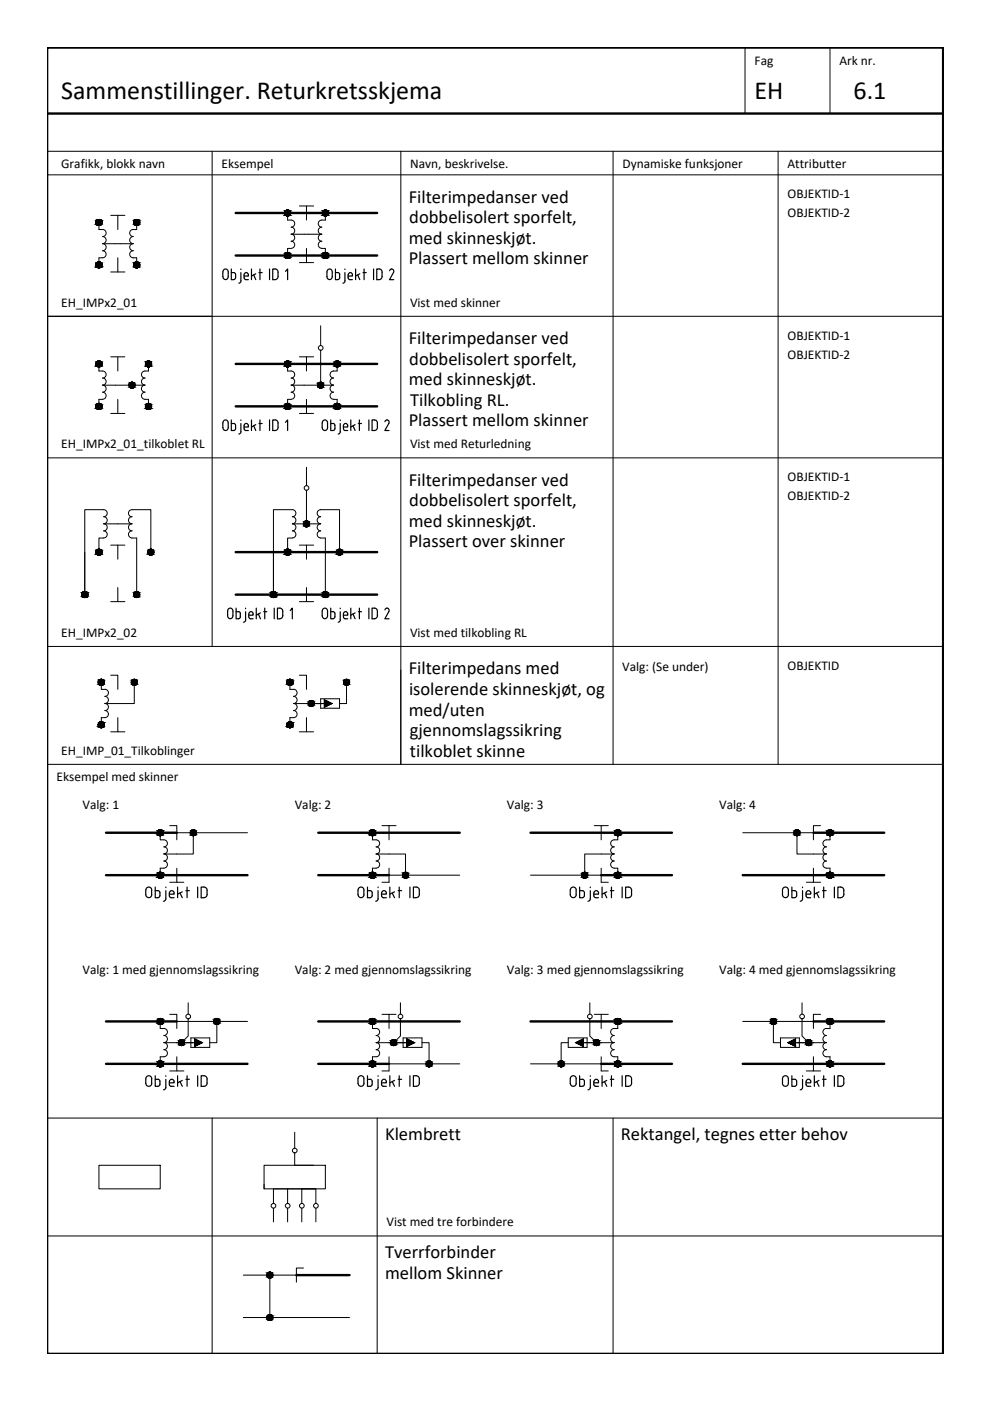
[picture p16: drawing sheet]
<svg xmlns="http://www.w3.org/2000/svg" width="210mm" height="297mm" viewBox="0 0 210 297" stroke-linecap="round" stroke-linejoin="round" font-family="sans-serif">
<defs><g id="words">
<g font-size="5.5">
<text x="13" y="21.1">Sammenstillinger. Returkretsskjema</text>
<text x="160" y="21.1">EH</text>
<text x="181" y="21.1">6.1</text>
</g>
<g font-size="3.9">
<text x="86.7" y="43">Filterimpedanser ved</text>
<text x="86.8" y="47.3">dobbelisolert sporfelt,</text>
<text x="86.7" y="51.7">med skinneskjøt.</text>
<text x="86.7" y="56">Plassert mellom skinner</text>
<text x="86.7" y="72.9">Filterimpedanser ved</text>
<text x="86.8" y="77.3">dobbelisolert sporfelt,</text>
<text x="86.7" y="81.6">med skinneskjøt.</text>
<text x="87" y="86">Tilkobling RL.</text>
<text x="86.7" y="90.3">Plassert mellom skinner</text>
<text x="86.7" y="102.9">Filterimpedanser ved</text>
<text x="86.8" y="107.3">dobbelisolert sporfelt,</text>
<text x="86.7" y="111.6">med skinneskjøt.</text>
<text x="86.7" y="116">Plassert over skinner</text>
<text x="86.7" y="142.9">Filterimpedans med</text>
<text x="86.7" y="147.3">isolerende skinneskjøt, og</text>
<text x="86.7" y="151.8">med/uten</text>
<text x="86.9" y="156.1">gjennomslagssikring</text>
<text x="86.9" y="160.5">tilkoblet skinne</text>
<text x="81.6" y="241.7">Klembrett</text>
<text x="131.6" y="241.7">Rektangel, tegnes etter behov</text>
<text x="81.6" y="266.7">Tverrforbinder</text>
<text x="81.6" y="271.2">mellom Skinner</text>
</g>
<g font-size="2.8">
<text x="160" y="13.9">Fag</text>
<text x="178" y="13.9">Ark nr.</text>
<text x="13" y="35.6">Grafikk, blokk navn</text>
<text x="47" y="35.6">Eksempel</text>
<text x="87" y="35.6">Navn, beskrivelse.</text>
<text x="132" y="35.6">Dynamiske funksjoner</text>
<text x="167" y="35.6">Attributter</text>
<text x="167" y="42.1">OBJEKTID-1</text>
<text x="167" y="46.1">OBJEKTID-2</text>
<text x="13" y="65.1">EH_IMPx2_01</text>
<text x="86.9" y="65">Vist med skinner</text>
<text x="167" y="72.1">OBJEKTID-1</text>
<text x="167" y="76.1">OBJEKTID-2</text>
<text x="13" y="95.1">EH_IMPx2_01_tilkoblet RL</text>
<text x="86.9" y="95">Vist med Returledning</text>
<text x="167" y="102.1">OBJEKTID-1</text>
<text x="167" y="106.1">OBJEKTID-2</text>
<text x="13" y="135.1">EH_IMPx2_02</text>
<text x="86.9" y="135">Vist med tilkobling RL</text>
<text x="131.9" y="142.2">Valg: (Se under)</text>
<text x="167" y="142.1">OBJEKTID</text>
<text x="13" y="160.1">EH_IMP_01_Tilkoblinger</text>
<text x="12" y="165.6">Eksempel med skinner</text>
<text x="17.5" y="171.6">Valg: 1</text>
<text x="62.5" y="171.6">Valg: 2</text>
<text x="107.5" y="171.6">Valg: 3</text>
<text x="152.5" y="171.6">Valg: 4</text>
<text x="17.5" y="206.6">Valg: 1 med gjennomslagssikring</text>
<text x="62.5" y="206.6">Valg: 2 med gjennomslagssikring</text>
<text x="107.5" y="206.6">Valg: 3 med gjennomslagssikring</text>
<text x="152.5" y="206.6">Valg: 4 med gjennomslagssikring</text>
<text x="81.9" y="260">Vist med tre forbindere</text>
</g>
</g></defs>
<g fill="none" stroke="#000" stroke-width=".51">
<path d="M10 10.1h190v276.9h-190zM10 24.1h189.9M50 54.2h30M50 45.2h30M50 77.2h30M50 86.2h30M50 117.1h30M50 126.1h30M22.5 176.6h15M67.5 176.6h30M112.5 176.6h30M172.5 176.6h15"/>
<path d="M22.5 185.6h30M67.5 185.6h15M127.5 185.6h15M157.5 185.6h30M22.5 216.6h15M67.5 216.6h30M112.5 216.6h30M172.5 216.6h15M22.5 225.6h30M67.5 225.6h15M127.5 225.6h15M157.5 225.6h30"/>
<path d="M62.8 270.3h11.3"/>
</g>
<g fill="none" stroke="#000" stroke-width=".21">
<path d="M158 10.1v14M176 10.1v14M10 32.1h189.9M10 37.1h189.9M45 32.1v105M85 32.1v130M130 32.1v130M165 32.1v130M21 47.2v1.5l.7-.1a.75 .75 0 0 1 .8 .8 .75 .75 0 0 1-.8 .8 .75 .75 0 0 1 .8 .7 .75 .75 0 0 1-.8 .8 .75 .75 0 0 1 .8 .7 .75 .75 0 0 1-.8 .8 .75 .75 0 0 1 .8 .7 .75 .75 0 0 1-.8 .8h-.7v1.5M21.7 51.7h6.5M23.5 45.7h3M23.5 57.7h3"/>
<path d="M25 45.7v3M25 54.7v3M29 47.2v1.5l-.8-.1a.75 .75 0 0 0-.7 .8 .75 .75 0 0 0 .7 .8 .75 .75 0 0 0-.7 .7 .75 .75 0 0 0 .7 .8 .75 .75 0 0 0-.7 .7 .75 .75 0 0 0 .7 .8 .75 .75 0 0 0-.7 .7 .75 .75 0 0 0 .7 .8h.8v1.5M61 45.2v1.5h.7M61.7 52.7h-.7v1.5M61.7 49.7h6.5M61.7 46.7a.75 .75 0 0 1 .8 .7 .75 .75 0 0 1-.8 .8 .75 .75 0 0 1 .8 .7 .75 .75 0 0 1-.8 .8 .74 .74 0 0 1 .8 .7 .74 .74 0 0 1-.8 .7 .75 .75 0 0 1 .8 .8 .75 .75 0 0 1-.8 .7M63.5 43.7h3M63.5 55.7h3M65 43.7v3M65 52.7v3M68.2 52.7h.8v1.5"/>
<path d="M68.2 49.6a.75 .75 0 0 0-.7 .8 .75 .75 0 0 0 .7 .7 .75 .75 0 0 0-.7 .8 .75 .75 0 0 0 .7 .7M69 45.2v1.5h-.8a.75 .75 0 0 0-.7 .7 .75 .75 0 0 0 .7 .8 .75 .75 0 0 0-.7 .7 .75 .75 0 0 0 .7 .8M10 67.1h189.9M21 77.2v1.5h.7a.75 .75 0 0 1 .8 .7 .75 .75 0 0 1-.8 .8 .74 .74 0 0 1 .8 .7 .74 .74 0 0 1-.8 .7 .75 .75 0 0 1 .8 .8 .75 .75 0 0 1-.8 .7 .75 .75 0 0 1 .8 .8 .75 .75 0 0 1-.8 .8h-.7v1.5M23.5 75.7h3M25 75.7v3M31.5 77.2v1.5h-.8a.75 .75 0 0 0-.7 .7 .75 .75 0 0 0 .7 .8 .74 .74 0 0 0-.7 .7 .74 .74 0 0 0 .7 .7 .75 .75 0 0 0-.7 .8 .75 .75 0 0 0 .7 .7 .75 .75 0 0 0-.7 .8 .75 .75 0 0 0 .7 .8h.8v1.5M61 77.2v1.5h.7M61.7 78.7a.75 .75 0 0 1 .8 .7 .75 .75 0 0 1-.8 .8 .74 .74 0 0 1 .8 .7 .74 .74 0 0 1-.8 .7 .75 .75 0 0 1 .8 .8 .75 .75 0 0 1-.8 .7 .75 .75 0 0 1 .8 .8 .75 .75 0 0 1-.8 .8M63.5 75.7h3M65 75.7v3M68 74.3v7.4"/>
<path d="M68 69.1v4.2M71.5 77.2v1.5h-.8a.75 .75 0 0 0-.7 .7 .75 .75 0 0 0 .7 .8 .74 .74 0 0 0-.7 .7 .74 .74 0 0 0 .7 .7 .75 .75 0 0 0-.7 .8 .75 .75 0 0 0 .7 .7 .75 .75 0 0 0-.7 .8 .75 .75 0 0 0 .7 .8h.8v1.5M10 97.1h189.9M21.7 81.7h9M23.5 87.7h3M25 84.7v3M61.7 84.7h-.7v1.5M61.7 81.7h9M63.5 87.7h3M65 84.7v3M65 99.1v3.9M22 111.1h6"/>
<path d="M22 111a.74 .74 0 0 0 .7-.7 .74 .74 0 0 0-.7-.7 .75 .75 0 0 0 .7-.8 .75 .75 0 0 0-.7-.7h-4v18v-9M22 111a.75 .75 0 0 1 .7 .8 .75 .75 0 0 1-.7 .8 .75 .75 0 0 1 .7 .7 .75 .75 0 0 1-.7 .8h-1v3M23.5 115.6h3M25 115.6v3M28 111a.74 .74 0 0 1-.8-.7 .74 .74 0 0 1 .8-.7 .75 .75 0 0 1-.8-.8 .75 .75 0 0 1 .8-.7h4v9M28 111a.75 .75 0 0 0-.8 .8 .75 .75 0 0 0 .8 .8 .75 .75 0 0 0-.8 .7 .75 .75 0 0 0 .8 .8h1v12M62 111.1h6M62 111a.74 .74 0 0 0 .7-.7 .74 .74 0 0 0-.7-.7 .75 .75 0 0 0 .7-.8 .75 .75 0 0 0-.7-.7h-4v18v-9M62 111a.75 .75 0 0 1 .7 .8 .75 .75 0 0 1-.7 .8 .75 .75 0 0 1 .7 .7 .75 .75 0 0 1-.7 .8h-1v3M63.5 115.6h3M65 104v7.1M65 115.6v3"/>
<path d="M68 111a.74 .74 0 0 1-.8-.7 .74 .74 0 0 1 .8-.7 .75 .75 0 0 1-.8-.8 .75 .75 0 0 1 .8-.7h4v9M68 111a.75 .75 0 0 0-.8 .8 .75 .75 0 0 0 .8 .8 .75 .75 0 0 0-.8 .7 .75 .75 0 0 0 .8 .8h1v12M10 137.1h189.9M23.5 127.6h3M25 124.6v3M63.5 127.6h3M65 124.6v3M21.5 144.7v1.5l.7-.1a.75 .75 0 0 1 .8 .8 .75 .75 0 0 1-.8 .7 .75 .75 0 0 1 .8 .8 .75 .75 0 0 1-.8 .7M22.2 149.1a.75 .75 0 0 1 .8 .8 .75 .75 0 0 1-.8 .8 .75 .75 0 0 1 .8 .7 .75 .75 0 0 1-.8 .8h-.7v1.5M23.5 143.2h1.5v3M23.5 155.2h1.5M25 152.2v3h1.5"/>
<path d="M28.5 144.7v4.5h-6.3M61.5 144.7v1.5l.7-.1a.75 .75 0 0 1 .8 .8 .75 .75 0 0 1-.8 .7 .75 .75 0 0 1 .8 .8 .75 .75 0 0 1-.8 .7M62.2 149.2h6.6M62.2 149.1a.75 .75 0 0 1 .8 .8 .75 .75 0 0 1-.8 .8 .75 .75 0 0 1 .8 .7 .75 .75 0 0 1-.8 .8h-.7v1.5M63.5 143.2h1.5v3M63.5 155.2h1.5M65 152.2v3h1.5M68 148.2h4v2h-4zM73.5 144.7v4.5h-1.5M10 162.1h189.9M34 176.6v1.5h.7a.75 .75 0 0 1 .8 .7 .75 .75 0 0 1-.8 .8M34.7 179.5a.75 .75 0 0 1 .8 .8 .75 .75 0 0 1-.8 .7"/>
<path d="M36 175.1h1.5v3M37.5 176.6h15M41 176.6v4.5h-6.3M79 176.6v1.5h.7a.75 .75 0 0 1 .8 .7 .75 .75 0 0 1-.8 .8M79.7 179.5a.75 .75 0 0 1 .8 .8 .75 .75 0 0 1-.8 .7M81 175.1h1.5v3M82.5 175.1h1.5M126 175.1h1.5M129 175.1h-1.5v3M130.2 179.5a.75 .75 0 0 0-.7 .8 .75 .75 0 0 0 .7 .7M131 176.6v1.5h-.8a.75 .75 0 0 0-.7 .7 .75 .75 0 0 0 .7 .8M157.5 176.6h15"/>
<path d="M169 176.6v4.5h6.2M174 175.1h-1.5v3M175.2 179.5a.75 .75 0 0 0-.7 .8 .75 .75 0 0 0 .7 .7M176 176.6v1.5h-.8a.75 .75 0 0 0-.7 .7 .75 .75 0 0 0 .7 .8M34.7 184.1h-.7v1.5M34.7 181a.75 .75 0 0 1 .8 .8 .75 .75 0 0 1-.8 .7 .75 .75 0 0 1 .8 .8 .75 .75 0 0 1-.8 .8M36 187.1h1.5M37.5 184.1v3h1.5M79.7 181.1h6.3v4.5M79.7 184.1h-.7v1.5M79.7 181a.75 .75 0 0 1 .8 .8 .75 .75 0 0 1-.8 .7 .75 .75 0 0 1 .8 .8 .75 .75 0 0 1-.8 .8M82.5 184.1v3h-1.5"/>
<path d="M82.5 185.6h15M112.5 185.6h15M127.5 184.1v3h1.5M130.2 181.1h-6.2v4.5M130.2 184.1h.8v1.5M130.2 181a.75 .75 0 0 0-.7 .8 .75 .75 0 0 0 .7 .7 .75 .75 0 0 0-.7 .8 .75 .75 0 0 0 .7 .8M172.5 184.1v3h-1.5M172.5 187.1h1.5M175.2 184.1h.8v1.5M175.2 181a.75 .75 0 0 0-.7 .8 .75 .75 0 0 0 .7 .7 .75 .75 0 0 0-.7 .8 .75 .75 0 0 0 .7 .8M34 216.6v1.5l.7-.1a.75 .75 0 0 1 .8 .8 .75 .75 0 0 1-.8 .7 .75 .75 0 0 1 .8 .8 .75 .75 0 0 1-.8 .8 .75 .75 0 0 1 .8 .7 .75 .75 0 0 1-.8 .8 .75 .75 0 0 1 .8 .7 .75 .75 0 0 1-.8 .8h-.7v1.5M36 215.1h1.5v3"/>
<path d="M37.5 216.6h15M39.9 216v3.7l-1.4 1.4M39.9 212.6v2.4M46 216.6v4.5h-1.5M79 216.6v1.5l.7-.1a.75 .75 0 0 1 .8 .8 .75 .75 0 0 1-.8 .7 .75 .75 0 0 1 .8 .8 .75 .75 0 0 1-.8 .8 .75 .75 0 0 1 .8 .7 .75 .75 0 0 1-.8 .8 .75 .75 0 0 1 .8 .7 .75 .75 0 0 1-.8 .8h-.7v1.5M81 215.1h1.5v3M82.5 215.1h1.5M84.9 216v3.7l-1.4 1.4M84.9 212.6v2.4M125.1 216v3.7l1.4 1.4M125.1 212.6v2.4M126 215.1h1.5"/>
<path d="M129 215.1h-1.5v3M131 216.6v1.5l-.8-.1a.75 .75 0 0 0-.7 .8 .75 .75 0 0 0 .7 .7 .75 .75 0 0 0-.7 .8 .75 .75 0 0 0 .7 .8 .75 .75 0 0 0-.7 .7 .75 .75 0 0 0 .7 .8 .75 .75 0 0 0-.7 .7 .75 .75 0 0 0 .7 .8h.8v1.5M157.5 216.6h15M164 216.6v4.5h1.5M170.1 216v3.7l1.4 1.4M170.1 212.6v2.4M174 215.1h-1.5v3M176 216.6v1.5l-.8-.1a.75 .75 0 0 0-.7 .8 .75 .75 0 0 0 .7 .7 .75 .75 0 0 0-.7 .8 .75 .75 0 0 0 .7 .8 .75 .75 0 0 0-.7 .7 .75 .75 0 0 0 .7 .8 .75 .75 0 0 0-.7 .7 .75 .75 0 0 0 .7 .8h.8v1.5M10 237.1h189.9M34.7 221.1h6.6M36 227.1h1.5M37.5 224.1v3h1.5"/>
<path d="M40.5 220.1h4v2h-4zM45 237.1v49.9M79.7 221.1h6.6M80 237.1v49.9M82.5 225.6h15M82.5 224.1v3h-1.5M85.5 220.1h4v2h-4zM89.5 221.1h1.5v4.5M112.5 225.6h15M120.5 221.1h-1.5v4.5M120.5 220.1h4v2h-4zM123.7 221.1h6.5"/>
<path d="M127.5 224.1v3h1.5M130 237.1v49.9M165.5 220.1h4v2h-4zM168.7 221.1h6.5M172.5 224.1v3h-1.5M172.5 227.1h1.5M21 247.1h13v5h-13zM56 247.1h13v5h-13zM56 251.1v1M58 256.2v2.9M61 252.1h-3v3.1M61 255.2v-3.1h6v3.1"/>
<path d="M61 256.2v2.9M62.5 244.5v2.6h4M62.5 240.1v3.4M64 256.2v2.9M67 252.1h-3v3.1M67 256.2v2.9M10 262.1h189.9M51.6 279.3h22.5M51.6 270.3h11.2M57.2 270.3v9M64.3 268.8h-1.5v3.1"/>
<circle cx="21" cy="47.2" r=".62"/>
<circle cx="21" cy="56.2" r=".62"/>
<circle cx="29" cy="47.2" r=".62"/>
<circle cx="29" cy="56.2" r=".62"/>
<circle cx="61" cy="54.2" r=".62"/>
<circle cx="61" cy="45.1" r=".62"/>
<circle cx="69" cy="45.1" r=".62"/>
<circle cx="69" cy="54.2" r=".62"/>
<circle cx="21" cy="77.1" r=".62"/>
<circle cx="31.5" cy="77.1" r=".62"/>
<circle cx="61" cy="77.1" r=".62"/>
<circle cx="68" cy="73.8" r=".5"/>
<circle cx="71.5" cy="77.1" r=".62"/>
<circle cx="21" cy="86.1" r=".62"/>
<circle cx="28" cy="81.7" r=".62"/>
<circle cx="31.5" cy="86.1" r=".62"/>
<circle cx="61" cy="86.1" r=".62"/>
<circle cx="68" cy="81.7" r=".62"/>
<circle cx="71.5" cy="86.1" r=".62"/>
<circle cx="21" cy="117" r=".62"/>
<circle cx="32" cy="117" r=".62"/>
<circle cx="61" cy="117" r=".62"/>
<circle cx="65" cy="111.1" r=".62"/>
<circle cx="65" cy="103.5" r=".5"/>
<circle cx="72" cy="117" r=".62"/>
<circle cx="18" cy="126.1" r=".62"/>
<circle cx="29" cy="126.1" r=".62"/>
<circle cx="58" cy="126.1" r=".62"/>
<circle cx="69" cy="126.1" r=".62"/>
<circle cx="21.5" cy="153.6" r=".62"/>
<circle cx="21.5" cy="144.6" r=".62"/>
<circle cx="28.5" cy="144.6" r=".62"/>
<circle cx="61.5" cy="153.6" r=".62"/>
<circle cx="61.5" cy="144.6" r=".62"/>
<circle cx="66" cy="149.2" r=".62"/>
<circle cx="73.5" cy="144.6" r=".62"/>
<circle cx="34" cy="176.5" r=".62"/>
<circle cx="41" cy="176.5" r=".62"/>
<circle cx="79" cy="176.5" r=".62"/>
<circle cx="131" cy="176.5" r=".62"/>
<circle cx="169" cy="176.5" r=".62"/>
<circle cx="176" cy="176.5" r=".62"/>
<circle cx="34" cy="185.5" r=".62"/>
<circle cx="79" cy="185.5" r=".62"/>
<circle cx="86" cy="185.5" r=".62"/>
<circle cx="124" cy="185.5" r=".62"/>
<circle cx="131" cy="185.5" r=".62"/>
<circle cx="176" cy="185.5" r=".62"/>
<circle cx="34" cy="216.6" r=".62"/>
<circle cx="39.9" cy="215.5" r=".5"/>
<circle cx="46" cy="216.6" r=".62"/>
<circle cx="79" cy="216.6" r=".62"/>
<circle cx="84.9" cy="215.5" r=".5"/>
<circle cx="125.1" cy="215.5" r=".5"/>
<circle cx="131" cy="216.6" r=".62"/>
<circle cx="164" cy="216.6" r=".62"/>
<circle cx="170.1" cy="215.5" r=".5"/>
<circle cx="176" cy="216.6" r=".62"/>
<circle cx="34" cy="225.5" r=".62"/>
<circle cx="38.5" cy="221.1" r=".62"/>
<circle cx="79" cy="225.5" r=".62"/>
<circle cx="83.5" cy="221.1" r=".62"/>
<circle cx="91" cy="225.5" r=".62"/>
<circle cx="119" cy="225.5" r=".62"/>
<circle cx="126.5" cy="221.1" r=".62"/>
<circle cx="131" cy="225.5" r=".62"/>
<circle cx="171.5" cy="221.1" r=".62"/>
<circle cx="176" cy="225.5" r=".62"/>
<circle cx="58" cy="255.6" r=".5"/>
<circle cx="61" cy="255.6" r=".5"/>
<circle cx="62.5" cy="243.9" r=".5"/>
<circle cx="64" cy="255.6" r=".5"/>
<circle cx="67" cy="255.6" r=".5"/>
<circle cx="57.2" cy="279.3" r=".62"/>
<circle cx="57.2" cy="270.3" r=".62"/>
</g>
<g fill="#000" stroke="#000" stroke-width=".21">
<path d="M20.8 47.8h.3zM20.8 56.8h.3zM20.9 46.6h.1zM20.9 55.5h.1zM28.9 47.8h.2zM28.9 56.8h.2zM28.9 46.6h.2zM28.9 55.5h.2zM28.9 46.6h.1zM28.9 55.5h.1zM28.8 47.8h.3zM28.8 56.8h.3z"/>
<path d="M60.8 45.8h.3zM60.8 54.8h.3zM60.9 44.5h.1zM60.9 53.5h.1zM68.8 45.8h.3zM68.8 54.8h.3zM68.9 44.5h.2zM68.9 53.5h.2zM68.9 44.5h.1zM68.9 53.5h.1zM20.8 77.8h.3zM20.9 76.5h.1z"/>
<path d="M31.3 77.8h.3zM31.4 76.5h.2zM31.4 76.5h.1zM60.8 77.8h.3zM60.9 76.5h.1zM71.3 77.8h.3zM71.4 76.5h.2zM71.4 76.5h.1zM20.8 86.8h.3zM20.9 85.5h.1zM27.8 82.3h.3zM27.9 81.1h.1z"/>
<path d="M31.3 86.8h.3zM31.4 85.5h.2zM31.4 85.5h.1zM60.8 86.8h.3zM60.9 85.5h.1zM67.8 82.3h.3zM67.9 81.1h.2zM71.3 86.8h.3zM71.4 85.5h.2zM71.4 85.5h.1zM20.8 117.7h.3zM20.9 116.4h.1z"/>
<path d="M31.8 117.7h.3zM31.9 116.4h.1zM60.8 117.7h.3zM60.9 116.4h.1zM64.8 111.7h.3zM64.9 110.5h.1zM71.8 117.7h.3zM71.9 116.4h.2zM17.8 126.7h.3zM17.9 125.4h.2zM28.9 126.7h.2zM28.9 125.4h.1z"/>
<path d="M57.8 126.7h.3zM57.9 125.4h.1zM68.8 126.7h.3zM68.9 125.4h.1zM21.3 145.3h.3zM21.3 154.3h.3zM21.4 144h.1zM21.4 153h.1zM28.3 144h.3zM28.4 145.3h.2zM61.3 145.3h.3zM61.3 154.3h.3z"/>
<path d="M61.4 144h.2zM61.4 153h.2zM65.8 148.6h.3zM65.9 149.8h.1zM73.3 144h.3zM73.4 145.3h.2zM33.8 177.2h.3zM33.9 175.9h.2zM40.9 176h.2zM40.9 177.2h.1zM78.8 177.2h.3zM78.9 175.9h.1z"/>
<path d="M130.9 175.9h.2zM130.8 177.2h.3zM168.9 177.2h.2zM168.8 176h.3zM175.9 175.9h.2zM175.8 177.2h.3zM33.8 186.2h.3zM33.9 184.9h.2zM78.8 186.2h.3zM78.9 184.9h.1zM85.9 186.2h.2zM85.9 184.9h.1z"/>
<path d="M123.9 184.9h.2zM123.8 186.2h.3zM130.9 184.9h.2zM130.8 186.2h.3zM175.9 184.9h.2zM175.8 186.2h.3zM33.8 217.2h.3zM33.9 215.9h.2zM45.8 215.9h.3zM45.9 217.2h.1zM78.8 217.2h.3zM78.9 215.9h.1z"/>
<path d="M130.9 215.9h.2zM130.8 217.2h.3zM163.9 217.2h.2zM163.8 215.9h.3zM175.9 215.9h.2zM175.8 217.2h.3zM33.8 226.2h.3zM33.9 224.9h.2zM38.4 220.5h.2zM38.4 221.7h.1zM78.8 226.2h.3zM78.9 224.9h.1z"/>
<path d="M83.3 220.5h.3zM83.4 221.7h.1zM90.8 226.2h.3zM90.9 224.9h.1zM118.9 224.9h.2zM118.8 226.2h.3zM126.4 221.7h.2zM126.3 220.5h.3zM130.9 224.9h.2zM130.8 226.2h.3zM171.4 221.7h.2zM171.3 220.5h.3z"/>
<path d="M175.9 224.9h.2zM175.8 226.2h.3zM57.1 271h.3zM57.1 280h.3zM57.1 269.7h.2zM57.1 278.7h.2z"/>
<path d="M20.8 47.8h.2zM20.9 47.8h.1z"/>
<path d="M20.8 56.8h.2zM20.9 56.8h.1z"/>
<path d="M20.8 47.8h.2zM20.9 47.8h.1z"/>
<path d="M20.8 56.8h.2zM20.9 56.8h.1z"/>
<path d="M20.9 46.6h.2zM20.8 46.6h.3z"/>
<path d="M20.9 55.5h.2zM20.8 55.5h.3z"/>
<path d="M20.9 46.6h.2zM20.8 46.6h.3z"/>
<path d="M20.9 55.5h.2zM20.8 55.5h.3z"/>
<path d="M20.8 46.6h.4zM20.8 46.6h.4z"/>
<path d="M20.8 55.5l.4 .1zM20.8 55.6h.4z"/>
<path d="M20.8 46.6h.4zM20.8 46.6h.4z"/>
<path d="M20.8 55.5l.4 .1zM20.8 55.6h.4z"/>
<path d="M20.8 46.6h.4zM20.7 46.6h.5z"/>
<path d="M20.8 47.8h.4zM20.8 47.8h.3z"/>
<path d="M20.8 55.6h.4zM20.7 55.6h.5z"/>
<path d="M20.8 56.8h.4zM20.8 56.8h.3z"/>
<path d="M20.8 46.6h.4zM20.7 46.6h.5z"/>
<path d="M20.8 47.8h.4zM20.8 47.8h.3z"/>
<path d="M20.8 55.6h.4zM20.7 55.6h.5z"/>
<path d="M20.8 56.8h.4zM20.8 56.8h.3z"/>
<path d="M20.7 46.6h.6zM20.7 46.6h.6z"/>
<path d="M20.7 47.7h.5zM20.7 47.7l.5 .1z"/>
<path d="M20.7 55.6h.6zM20.7 55.6h.6z"/>
<path d="M20.7 56.7h.5zM20.7 56.7l.5 .1z"/>
<path d="M20.7 46.6h.6zM20.7 46.6h.6z"/>
<path d="M20.7 47.7h.5zM20.7 47.7l.5 .1z"/>
<path d="M20.7 55.6h.6zM20.7 55.6h.6z"/>
<path d="M20.7 56.7h.5zM20.7 56.7l.5 .1z"/>
<path d="M20.7 46.6l.6 .1zM20.7 46.6l.6 .1z"/>
<path d="M20.7 47.7h.6zM20.7 47.7h.5z"/>
<path d="M20.7 55.6l.6 .1zM20.6 55.7h.7z"/>
<path d="M20.7 56.7h.6zM20.7 56.7h.5z"/>
<path d="M20.7 46.6l.6 .1zM20.7 46.6l.6 .1z"/>
<path d="M20.7 47.7h.6zM20.7 47.7h.5z"/>
<path d="M20.7 55.6l.6 .1zM20.6 55.7h.7z"/>
<path d="M20.7 56.7h.6zM20.7 56.7h.5z"/>
<path d="M20.6 46.7h.8zM20.6 46.7h.8z"/>
<path d="M20.6 47.7h.7zM20.6 47.7h.7z"/>
<path d="M20.6 55.7h.8zM20.6 55.7h.8z"/>
<path d="M20.6 56.7h.7zM20.6 56.7h.7z"/>
<path d="M20.6 46.7h.8zM20.6 46.7h.8z"/>
<path d="M20.6 47.7h.7zM20.6 47.7h.7z"/>
<path d="M20.6 55.7h.8zM20.6 55.7h.8z"/>
<path d="M20.6 56.7h.7zM20.6 56.7h.7z"/>
<path d="M20.6 46.7h.8zM20.6 46.7h.8z"/>
<path d="M20.6 47.6h.8zM20.6 47.6l.7 .1z"/>
<path d="M20.6 55.7h.8zM20.5 55.7h.9z"/>
<path d="M20.6 56.6h.8zM20.6 56.6l.7 .1z"/>
<path d="M20.6 46.7h.8zM20.6 46.7h.8z"/>
<path d="M20.6 47.6h.8zM20.6 47.6l.7 .1z"/>
<path d="M20.6 55.7h.8zM20.5 55.7h.9z"/>
<path d="M20.6 56.6h.8zM20.6 56.6l.7 .1z"/>
<path d="M20.5 46.7l1 .1zM20.5 46.7l1 .1z"/>
<path d="M20.5 47.6h.9zM20.5 47.6h.9z"/>
<path d="M20.5 55.7l1 .1zM20.5 55.7l1 .1z"/>
<path d="M20.5 56.6h.9zM20.5 56.6h.9z"/>
<path d="M20.5 46.7l1 .1zM20.5 46.7l1 .1z"/>
<path d="M20.5 47.6h.9zM20.5 47.6h.9z"/>
<path d="M20.5 55.7l1 .1zM20.5 55.7l1 .1z"/>
<path d="M20.5 56.6h.9zM20.5 56.6h.9z"/>
<path d="M20.5 46.8h1zM20.5 46.8h1z"/>
<path d="M20.5 47.5h1zM20.5 47.5l.9 .1z"/>
<path d="M20.5 55.8h1zM20.5 55.8h1z"/>
<path d="M20.5 56.5h1zM20.5 56.5l.9 .1z"/>
<path d="M20.5 46.8h1zM20.5 46.8h1z"/>
<path d="M20.5 47.5h1zM20.5 47.5l.9 .1z"/>
<path d="M20.5 55.8h1zM20.5 55.8h1z"/>
<path d="M20.5 56.5h1zM20.5 56.5l.9 .1z"/>
<path d="M20.4 46.8l1.1 .1zM20.4 46.8l1.1 .1z"/>
<path d="M20.4 47.5h1.1zM20.4 47.5h1.1z"/>
<path d="M20.4 55.8l1.1 .1zM20.4 55.8l1.1 .1z"/>
<path d="M20.4 56.5h1.1zM20.4 56.5h1.1z"/>
<path d="M20.4 46.8l1.1 .1zM20.4 46.8l1.1 .1z"/>
<path d="M20.4 47.5h1.1zM20.4 47.5h1.1z"/>
<path d="M20.4 55.8l1.1 .1zM20.4 55.8l1.1 .1z"/>
<path d="M20.4 56.5h1.1zM20.4 56.5h1.1z"/>
<path d="M20.4 46.9h1.2zM20.4 46.9h1.2z"/>
<path d="M20.4 47.4h1.1zM20.4 47.4l1.1 .1z"/>
<path d="M20.4 55.9h1.2zM20.4 55.9h1.2z"/>
<path d="M20.4 56.5h1.1zM20.4 56.5h1.1z"/>
<path d="M20.4 46.9h1.2zM20.4 46.9h1.2z"/>
<path d="M20.4 47.4h1.1zM20.4 47.4l1.1 .1z"/>
<path d="M20.4 55.9h1.2zM20.4 55.9h1.2z"/>
<path d="M20.4 56.5h1.1zM20.4 56.5h1.1z"/>
<path d="M20.4 46.9l1.2 .1zM20.4 46.9l1.2 .1z"/>
<path d="M20.4 47h1.2zM20.4 47h1.2z"/>
<path d="M20.4 47.3l1.2 .1zM20.4 47.3l1.2 .1z"/>
<path d="M20.4 47.4h1.2zM20.4 47.4h1.1z"/>
<path d="M20.4 55.9l1.2 .1zM20.4 55.9l1.2 .1z"/>
<path d="M20.4 56l1.2 .1zM20.4 56l1.2 .1z"/>
<path d="M20.4 56.3l1.2 .1zM20.4 56.3l1.2 .1z"/>
<path d="M20.4 56.4h1.2zM20.4 56.4l1.1 .1z"/>
<path d="M20.4 46.9l1.2 .1zM20.4 46.9l1.2 .1z"/>
<path d="M20.4 47h1.2zM20.4 47h1.2z"/>
<path d="M20.4 47.3l1.2 .1zM20.4 47.3l1.2 .1z"/>
<path d="M20.4 47.4h1.2zM20.4 47.4h1.1z"/>
<path d="M20.4 55.9l1.2 .1zM20.4 55.9l1.2 .1z"/>
<path d="M20.4 56l1.2 .1zM20.4 56l1.2 .1z"/>
<path d="M20.4 56.3l1.2 .1zM20.4 56.3l1.2 .1z"/>
<path d="M20.4 56.4h1.2zM20.4 56.4l1.1 .1z"/>
<path d="M20.4 47l1.2 .1zM20.4 47l1.2 .1z"/>
<path d="M20.4 47.1l1.2 .1zM20.4 47.1l1.2 .1z"/>
<path d="M20.4 47.2l1.2 .1zM20.4 47.2l1.2 .1z"/>
<path d="M20.4 47.3h1.2zM20.4 47.3h1.2z"/>
<path d="M20.4 56.1h1.2zM20.4 56.1h1.2z"/>
<path d="M20.4 56.1l1.2 .1zM20.4 56.1l1.2 .1z"/>
<path d="M20.4 56.2l1.2 .1zM20.4 56.2l1.2 .1z"/>
<path d="M20.4 56.3h1.2zM20.4 56.3h1.2z"/>
<path d="M20.4 47l1.2 .1zM20.4 47l1.2 .1z"/>
<path d="M20.4 47.1l1.2 .1zM20.4 47.1l1.2 .1z"/>
<path d="M20.4 47.2l1.2 .1zM20.4 47.2l1.2 .1z"/>
<path d="M20.4 47.3h1.2zM20.4 47.3h1.2z"/>
<path d="M20.4 56.1h1.2zM20.4 56.1h1.2z"/>
<path d="M20.4 56.1l1.2 .1zM20.4 56.1l1.2 .1z"/>
<path d="M20.4 56.2l1.2 .1zM20.4 56.2l1.2 .1z"/>
<path d="M20.4 56.3h1.2zM20.4 56.3h1.2z"/>
<path d="M20.4 47.2h1.2zM20.4 47.2h1.2z"/>
<path d="M20.4 56.2h1.2zM20.4 56.2h1.2z"/>
<path d="M20.4 47.2h1.2zM20.4 47.2h1.2z"/>
<path d="M20.4 56.2h1.2zM20.4 56.2h1.2z"/>
<path d="M28.4 47h1.2zM28.4 47.1l1.2-.1z"/>
<path d="M28.4 47.1h1.2zM28.4 47.2l1.2-.1z"/>
<path d="M28.4 47.2h1.2zM28.4 47.2h1.2z"/>
<path d="M28.4 47.2h1.2zM28.4 47.3l1.2-.1z"/>
<path d="M28.4 47.3h1.2zM28.4 47.3h1.2z"/>
<path d="M28.4 56.1h1.2zM28.4 56.1h1.2z"/>
<path d="M28.4 56.1h1.2zM28.4 56.2l1.2-.1z"/>
<path d="M28.4 56.2h1.2zM28.4 56.2h1.2z"/>
<path d="M28.4 56.2h1.2zM28.4 56.3l1.2-.1z"/>
<path d="M28.4 56.3h1.2zM28.4 56.3h1.2z"/>
<path d="M28.4 47h1.2zM28.4 47h1.2z"/>
<path d="M28.4 47.3h1.2zM28.4 47.4l1.2-.1z"/>
<path d="M28.4 56h1.2zM28.4 56.1h1.2z"/>
<path d="M28.4 56.3h1.2zM28.4 56.4l1.2-.1z"/>
<path d="M28.4 46.9h1.1zM28.4 47h1.2z"/>
<path d="M28.4 47.4h1.1zM28.4 47.4h1.1z"/>
<path d="M28.4 55.9h1.1zM28.4 56h1.2z"/>
<path d="M28.4 56.4h1.1zM28.4 56.5l1.1-.1z"/>
<path d="M28.4 46.9h1.1zM28.4 46.9h1.1z"/>
<path d="M28.4 47.4h1.1zM28.4 47.5l1.1-.1z"/>
<path d="M28.4 55.9h1.1zM28.4 55.9h1.1z"/>
<path d="M28.4 56.5h1.1zM28.4 56.5h1.1z"/>
<path d="M28.4 46.8h1.1zM28.4 46.9h1.1z"/>
<path d="M28.4 47.5h1.1zM28.5 47.5h1z"/>
<path d="M28.4 55.8h1.1zM28.4 55.9h1.1z"/>
<path d="M28.4 56.5h1.1zM28.5 56.5h1z"/>
<path d="M28.4 46.8h1.1zM28.4 46.8h1.1z"/>
<path d="M28.5 47.5h1zM28.5 47.6l1-.1z"/>
<path d="M28.4 55.8h1.1zM28.4 55.8h1.1z"/>
<path d="M28.5 56.5h1zM28.5 56.6l1-.1z"/>
<path d="M28.5 46.8l.9-.1zM28.5 46.8h1z"/>
<path d="M28.5 47.6h.9zM28.6 47.6h.8z"/>
<path d="M28.5 55.7h.9zM28.5 55.8h1z"/>
<path d="M28.5 56.6h.9zM28.6 56.6h.8z"/>
<path d="M28.6 46.7h.8zM28.5 46.7h.9z"/>
<path d="M28.6 47.6h.8zM28.6 47.7l.8-.1z"/>
<path d="M28.6 55.7h.8zM28.5 55.7h.9z"/>
<path d="M28.6 56.6h.8zM28.6 56.7l.8-.1z"/>
<path d="M28.6 46.7h.7zM28.6 46.7h.8z"/>
<path d="M28.6 47.7h.7zM28.7 47.7h.6z"/>
<path d="M28.6 55.7h.7zM28.6 55.7h.8z"/>
<path d="M28.6 56.7h.7zM28.7 56.7h.6z"/>
<path d="M28.6 46.7l.7-.1zM28.6 46.7h.7z"/>
<path d="M28.7 47.7h.6zM28.7 47.7h.6z"/>
<path d="M28.6 55.7l.7-.1zM28.6 55.7h.7z"/>
<path d="M28.7 56.7h.6zM28.7 56.7h.6z"/>
<path d="M28.7 46.6h.5zM28.7 46.6h.6z"/>
<path d="M28.7 47.7h.5zM28.8 47.8l.4-.1z"/>
<path d="M28.7 55.6h.5zM28.7 55.6h.6z"/>
<path d="M28.7 56.7h.5zM28.8 56.8l.4-.1z"/>
<path d="M28.7 46.6h.5zM28.7 46.6h.5z"/>
<path d="M28.8 47.8h.4zM28.8 47.8h.4z"/>
<path d="M28.7 55.6h.5zM28.7 55.6h.5z"/>
<path d="M28.8 56.8h.4zM28.8 56.8h.4z"/>
<path d="M28.8 46.6h.3zM28.8 46.6h.4z"/>
<path d="M28.8 55.6l.3-.1zM28.8 55.6h.4z"/>
<path d="M28.9 47.8h.1zM28.9 47.8h.1z"/>
<path d="M28.9 56.8h.1zM28.9 56.8h.1z"/>
<path d="M28.8 46.6h.3zM28.8 46.6h.3z"/>
<path d="M28.8 55.5h.3zM28.8 55.5h.3z"/>
<path d="M28.9 46.6h.2zM28.9 46.6h.2z"/>
<path d="M28.9 55.5h.2zM28.9 55.5h.2z"/>
<path d="M28.9 47.8h.2zM28.9 47.8h.2z"/>
<path d="M28.9 56.8h.2zM28.9 56.8h.2z"/>
<path d="M28.9 46.6h.3zM28.8 46.6h.4z"/>
<path d="M28.9 55.5l.3 .1zM28.8 55.6h.4z"/>
<path d="M28.8 46.6h.4zM28.7 46.6h.5z"/>
<path d="M28.8 47.8h.4zM28.8 47.8h.3z"/>
<path d="M28.8 55.6h.4zM28.7 55.6h.5z"/>
<path d="M28.8 56.8h.4zM28.8 56.8h.3z"/>
<path d="M28.7 46.6h.6zM28.7 46.6h.6z"/>
<path d="M28.7 47.7h.5zM28.7 47.7l.5 .1z"/>
<path d="M28.7 55.6h.6zM28.7 55.6h.6z"/>
<path d="M28.7 56.7h.5zM28.7 56.7l.5 .1z"/>
<path d="M28.7 46.6l.6 .1zM28.6 46.7h.7z"/>
<path d="M28.7 47.7h.6zM28.7 47.7h.5z"/>
<path d="M28.7 55.6l.6 .1zM28.6 55.7h.7z"/>
<path d="M28.7 56.7h.6zM28.7 56.7h.5z"/>
<path d="M28.6 46.7h.8zM28.6 46.7h.8z"/>
<path d="M28.6 47.7h.7zM28.6 47.7h.7z"/>
<path d="M28.6 55.7h.8zM28.6 55.7h.8z"/>
<path d="M28.6 56.7h.7zM28.6 56.7h.7z"/>
<path d="M28.6 46.7h.8zM28.6 46.7h.8z"/>
<path d="M28.6 47.6h.8zM28.6 47.6l.7 .1z"/>
<path d="M28.6 55.7h.8zM28.6 55.7h.8z"/>
<path d="M28.6 56.6h.8zM28.6 56.6l.7 .1z"/>
<path d="M28.5 46.7l1 .1zM28.5 46.8h1z"/>
<path d="M28.5 47.6h.9zM28.5 47.6h.9z"/>
<path d="M28.5 55.7l1 .1zM28.5 55.7l1 .1z"/>
<path d="M28.5 56.6h.9zM28.5 56.6h.9z"/>
<path d="M28.5 46.8h1zM28.4 46.8h1.1z"/>
<path d="M28.5 47.5h1zM28.5 47.5l.9 .1z"/>
<path d="M28.5 55.8h1zM28.4 55.8h1.1z"/>
<path d="M28.5 56.5h1zM28.5 56.5l.9 .1z"/>
<path d="M28.4 46.8l1.1 .1zM28.4 46.8l1.1 .1z"/>
<path d="M28.4 47.5h1.1zM28.4 47.5h1.1z"/>
<path d="M28.4 55.8l1.1 .1zM28.4 55.8l1.1 .1z"/>
<path d="M28.4 56.5h1.1zM28.4 56.5h1.1z"/>
<path d="M28.4 46.9h1.2zM28.4 46.9h1.2z"/>
<path d="M28.4 47.4h1.1zM28.4 47.4l1.1 .1z"/>
<path d="M28.4 55.9h1.2zM28.4 55.9h1.2z"/>
<path d="M28.4 56.5h1.1zM28.4 56.5h1.1z"/>
<path d="M28.4 46.9l1.2 .1zM28.4 46.9l1.2 .1z"/>
<path d="M28.4 47h1.2zM28.4 47h1.2z"/>
<path d="M28.4 47.3l1.2 .1zM28.4 47.3l1.2 .1z"/>
<path d="M28.4 47.4h1.2zM28.4 47.4h1.1z"/>
<path d="M28.4 55.9l1.2 .1zM28.4 55.9l1.2 .1z"/>
<path d="M28.4 56l1.2 .1zM28.4 56l1.2 .1z"/>
<path d="M28.4 56.3l1.2 .1zM28.4 56.3l1.2 .1z"/>
<path d="M28.4 56.4h1.2zM28.4 56.4l1.1 .1z"/>
<path d="M28.4 47l1.2 .1zM28.4 47l1.2 .1z"/>
<path d="M28.4 47.1l1.2 .1zM28.4 47.1l1.2 .1z"/>
<path d="M28.4 47.2l1.2 .1zM28.4 47.2l1.2 .1z"/>
<path d="M28.4 47.3h1.2zM28.4 47.3h1.2z"/>
<path d="M28.4 56.1h1.2zM28.4 56.1h1.2z"/>
<path d="M28.4 56.1l1.2 .1zM28.4 56.1l1.2 .1z"/>
<path d="M28.4 56.2l1.2 .1zM28.4 56.2l1.2 .1z"/>
<path d="M28.4 56.3h1.2zM28.4 56.3h1.2z"/>
<path d="M28.4 47.2h1.2zM28.4 47.2h1.2z"/>
<path d="M28.4 56.2h1.2zM28.4 56.2h1.2z"/>
<path d="M60.8 45.8h.2zM60.9 45.8h.1z"/>
<path d="M60.8 54.8h.2zM60.9 54.8h.1z"/>
<path d="M60.8 45.8h.2zM60.9 45.8h.1z"/>
<path d="M60.8 54.8h.2zM60.9 54.8h.1z"/>
<path d="M60.9 44.5l.2 .1zM60.8 44.6h.3z"/>
<path d="M60.9 53.5l.2 .1zM60.8 53.6h.3z"/>
<path d="M60.9 44.5l.2 .1zM60.8 44.6h.3z"/>
<path d="M60.9 53.5l.2 .1zM60.8 53.6h.3z"/>
<path d="M60.8 44.6h.4zM60.8 44.6h.4z"/>
<path d="M60.8 53.6h.4zM60.8 53.6h.4z"/>
<path d="M60.8 44.6h.4zM60.8 44.6h.4z"/>
<path d="M60.8 53.6h.4zM60.8 53.6h.4z"/>
<path d="M60.8 44.6h.4zM60.7 44.6h.5z"/>
<path d="M60.8 45.7h.4zM60.8 45.7l.3 .1z"/>
<path d="M60.8 53.6h.4zM60.7 53.6h.5z"/>
<path d="M60.8 54.8h.4zM60.8 54.8h.3z"/>
<path d="M60.8 44.6h.4zM60.7 44.6h.5z"/>
<path d="M60.8 45.7h.4zM60.8 45.7l.3 .1z"/>
<path d="M60.8 53.6h.4zM60.7 53.6h.5z"/>
<path d="M60.8 54.8h.4zM60.8 54.8h.3z"/>
<path d="M60.7 44.6h.6zM60.7 44.6h.6z"/>
<path d="M60.7 45.7h.5zM60.7 45.7h.5z"/>
<path d="M60.7 53.6h.6zM60.7 53.6h.6z"/>
<path d="M60.7 54.7h.5zM60.7 54.7l.5 .1z"/>
<path d="M60.7 44.6h.6zM60.7 44.6h.6z"/>
<path d="M60.7 45.7h.5zM60.7 45.7h.5z"/>
<path d="M60.7 53.6h.6zM60.7 53.6h.6z"/>
<path d="M60.7 54.7h.5zM60.7 54.7l.5 .1z"/>
<path d="M60.7 44.6h.6zM60.6 44.6h.7z"/>
<path d="M60.7 45.7h.6zM60.7 45.7h.5z"/>
<path d="M60.7 53.6l.6 .1zM60.7 53.6l.6 .1z"/>
<path d="M60.7 54.7h.6zM60.7 54.7h.5z"/>
<path d="M60.7 44.6h.6zM60.6 44.6h.7z"/>
<path d="M60.7 45.7h.6zM60.7 45.7h.5z"/>
<path d="M60.7 53.6l.6 .1zM60.7 53.6l.6 .1z"/>
<path d="M60.7 54.7h.6zM60.7 54.7h.5z"/>
<path d="M60.6 44.6l.8 .1zM60.6 44.7h.8z"/>
<path d="M60.6 45.7h.7zM60.6 45.7h.7z"/>
<path d="M60.6 53.7h.8zM60.6 53.7h.8z"/>
<path d="M60.6 54.7h.7zM60.6 54.7h.7z"/>
<path d="M60.6 44.6l.8 .1zM60.6 44.7h.8z"/>
<path d="M60.6 45.7h.7zM60.6 45.7h.7z"/>
<path d="M60.6 53.7h.8zM60.6 53.7h.8z"/>
<path d="M60.6 54.7h.7zM60.6 54.7h.7z"/>
<path d="M60.6 44.7h.8zM60.5 44.7h.9z"/>
<path d="M60.6 45.6h.8zM60.6 45.6l.7 .1z"/>
<path d="M60.6 53.7h.8zM60.6 53.7h.8z"/>
<path d="M60.6 54.6h.8zM60.6 54.6l.7 .1z"/>
<path d="M60.6 44.7h.8zM60.5 44.7h.9z"/>
<path d="M60.6 45.6h.8zM60.6 45.6l.7 .1z"/>
<path d="M60.6 53.7h.8zM60.6 53.7h.8z"/>
<path d="M60.6 54.6h.8zM60.6 54.6l.7 .1z"/>
<path d="M60.5 44.7l1 .1zM60.5 44.7l1 .1z"/>
<path d="M60.5 45.6h.9zM60.5 45.6h.9z"/>
<path d="M60.5 53.7l1 .1zM60.5 53.7l1 .1z"/>
<path d="M60.5 54.6h.9zM60.5 54.6h.9z"/>
<path d="M60.5 44.7l1 .1zM60.5 44.7l1 .1z"/>
<path d="M60.5 45.6h.9zM60.5 45.6h.9z"/>
<path d="M60.5 53.7l1 .1zM60.5 53.7l1 .1z"/>
<path d="M60.5 54.6h.9zM60.5 54.6h.9z"/>
<path d="M60.5 44.8h1zM60.5 44.8h1z"/>
<path d="M60.5 45.6h1zM60.5 45.6h.9z"/>
<path d="M60.5 53.8h1zM60.5 53.8h1z"/>
<path d="M60.5 54.6h1zM60.5 54.6h.9z"/>
<path d="M60.5 44.8h1zM60.5 44.8h1z"/>
<path d="M60.5 45.6h1zM60.5 45.6h.9z"/>
<path d="M60.5 53.8h1zM60.5 53.8h1z"/>
<path d="M60.5 54.6h1zM60.5 54.6h.9z"/>
<path d="M60.5 44.8l1 .1zM60.5 44.8l1 .1z"/>
<path d="M60.5 45.5h1zM60.5 45.5l1 .1z"/>
<path d="M60.5 53.8l1 .1zM60.5 53.8l1 .1z"/>
<path d="M60.5 54.5h1zM60.5 54.5l1 .1z"/>
<path d="M60.5 44.8l1 .1zM60.5 44.8l1 .1z"/>
<path d="M60.5 45.5h1zM60.5 45.5l1 .1z"/>
<path d="M60.5 53.8l1 .1zM60.5 53.8l1 .1z"/>
<path d="M60.5 54.5h1zM60.5 54.5l1 .1z"/>
<path d="M60.4 44.9h1.2zM60.4 44.9h1.2z"/>
<path d="M60.4 45.5h1.1zM60.4 45.5h1.1z"/>
<path d="M60.4 53.9h1.2zM60.4 53.9h1.2z"/>
<path d="M60.4 54.4h1.1zM60.4 54.4l1.1 .1z"/>
<path d="M60.4 44.9h1.2zM60.4 44.9h1.2z"/>
<path d="M60.4 45.5h1.1zM60.4 45.5h1.1z"/>
<path d="M60.4 53.9h1.2zM60.4 53.9h1.2z"/>
<path d="M60.4 54.4h1.1zM60.4 54.4l1.1 .1z"/>
<path d="M60.4 44.9l1.2 .1zM60.4 44.9l1.2 .1z"/>
<path d="M60.4 45.4h1.2zM60.4 45.4l1.1 .1z"/>
<path d="M60.4 53.9l1.2 .1zM60.4 53.9l1.2 .1z"/>
<path d="M60.4 54.4h1.2zM60.4 54.4h1.1z"/>
<path d="M60.4 44.9l1.2 .1zM60.4 44.9l1.2 .1z"/>
<path d="M60.4 45.4h1.2zM60.4 45.4l1.1 .1z"/>
<path d="M60.4 53.9l1.2 .1zM60.4 53.9l1.2 .1z"/>
<path d="M60.4 54.4h1.2zM60.4 54.4h1.1z"/>
<path d="M60.4 45h1.2zM60.4 45h1.2z"/>
<path d="M60.4 45.3h1.2zM60.4 45.3l1.2 .1z"/>
<path d="M60.4 54h1.2zM60.4 54h1.2z"/>
<path d="M60.4 54.3h1.2zM60.4 54.3l1.2 .1z"/>
<path d="M60.4 45h1.2zM60.4 45h1.2z"/>
<path d="M60.4 45.3h1.2zM60.4 45.3l1.2 .1z"/>
<path d="M60.4 54h1.2zM60.4 54h1.2z"/>
<path d="M60.4 54.3h1.2zM60.4 54.3l1.2 .1z"/>
<path d="M60.4 45l1.2 .1zM60.4 45l1.2 .1z"/>
<path d="M60.3 45.1l1.3 .1zM60.3 45.1l1.3 .1z"/>
<path d="M60.3 45.2h1.3zM60.3 45.2h1.3z"/>
<path d="M60.3 45.2l1.3 .1zM60.3 45.2l1.3 .1z"/>
<path d="M60.4 45.3h1.2zM60.4 45.3h1.2z"/>
<path d="M60.4 54l1.2 .1zM60.4 54l1.2 .1z"/>
<path d="M60.3 54.1l1.3 .1zM60.3 54.1l1.3 .1z"/>
<path d="M60.3 54.2h1.3zM60.3 54.2h1.3z"/>
<path d="M60.3 54.2l1.3 .1zM60.3 54.2l1.3 .1z"/>
<path d="M60.4 54.3h1.2zM60.4 54.3h1.2z"/>
<path d="M60.4 45l1.2 .1zM60.4 45l1.2 .1z"/>
<path d="M60.3 45.1l1.3 .1zM60.3 45.1l1.3 .1z"/>
<path d="M60.3 45.2h1.3zM60.3 45.2h1.3z"/>
<path d="M60.3 45.2l1.3 .1zM60.3 45.2l1.3 .1z"/>
<path d="M60.4 45.3h1.2zM60.4 45.3h1.2z"/>
<path d="M60.4 54l1.2 .1zM60.4 54l1.2 .1z"/>
<path d="M60.3 54.1l1.3 .1zM60.3 54.1l1.3 .1z"/>
<path d="M60.3 54.2h1.3zM60.3 54.2h1.3z"/>
<path d="M60.3 54.2l1.3 .1zM60.3 54.2l1.3 .1z"/>
<path d="M60.4 54.3h1.2zM60.4 54.3h1.2z"/>
<path d="M68.3 45.2h1.3zM68.4 45.2h1.2z"/>
<path d="M68.3 54.2h1.3zM68.4 54.2h1.2z"/>
<path d="M68.4 45h1.2zM68.4 45.1l1.2-.1z"/>
<path d="M68.4 45.1h1.2zM68.3 45.2l1.3-.1z"/>
<path d="M68.4 45.2h1.2zM68.4 45.3l1.2-.1z"/>
<path d="M68.4 45.3h1.2zM68.4 45.3h1.2z"/>
<path d="M68.4 54h1.2zM68.4 54.1l1.2-.1z"/>
<path d="M68.4 54.1h1.2zM68.3 54.2l1.3-.1z"/>
<path d="M68.4 54.2h1.2zM68.4 54.3l1.2-.1z"/>
<path d="M68.4 54.3h1.2zM68.4 54.3h1.2z"/>
<path d="M68.4 44.9h1.2zM68.4 45h1.2z"/>
<path d="M68.4 45h1.2zM68.4 45h1.2z"/>
<path d="M68.4 45.3h1.2zM68.4 45.4l1.2-.1z"/>
<path d="M68.4 45.4h1.2zM68.4 45.5l1.2-.1z"/>
<path d="M68.4 53.9h1.2zM68.4 54h1.2z"/>
<path d="M68.4 54h1.2zM68.4 54h1.2z"/>
<path d="M68.4 54.3h1.2zM68.4 54.4l1.2-.1z"/>
<path d="M68.4 54.4h1.2zM68.4 54.4h1.2z"/>
<path d="M68.4 44.9h1.1zM68.4 44.9h1.2z"/>
<path d="M68.4 45.5h1.1zM68.5 45.5h1z"/>
<path d="M68.4 53.9h1.1zM68.4 53.9h1.2z"/>
<path d="M68.4 54.4h1.1zM68.5 54.5l1-.1z"/>
<path d="M68.5 44.8h1zM68.4 44.9h1.1z"/>
<path d="M68.5 45.5h1zM68.5 45.6l1-.1z"/>
<path d="M68.5 53.8h1zM68.4 53.9h1.1z"/>
<path d="M68.5 54.5h1zM68.5 54.6l1-.1z"/>
<path d="M68.5 44.8h1zM68.5 44.8h1z"/>
<path d="M68.5 45.6h1zM68.5 45.6h1z"/>
<path d="M68.5 53.8h1zM68.5 53.8h1z"/>
<path d="M68.5 54.6h1zM68.5 54.6h1z"/>
<path d="M68.5 44.7h.9zM68.5 44.8h1z"/>
<path d="M68.5 45.6h.9zM68.6 45.6h.8z"/>
<path d="M68.5 53.7h.9zM68.5 53.8h1z"/>
<path d="M68.5 54.6h.9zM68.6 54.6h.8z"/>
<path d="M68.5 44.7h.9zM68.5 44.7h.9z"/>
<path d="M68.6 45.6h.8zM68.6 45.7l.8-.1z"/>
<path d="M68.5 53.7h.9zM68.5 53.7h.9z"/>
<path d="M68.6 54.6h.8zM68.6 54.7l.8-.1z"/>
<path d="M68.6 44.6h.7zM68.6 44.7h.8z"/>
<path d="M68.6 45.7h.7zM68.7 45.7h.6z"/>
<path d="M68.6 53.7h.7zM68.6 53.7h.8z"/>
<path d="M68.6 54.7h.7zM68.7 54.7h.6z"/>
<path d="M68.6 44.6h.7zM68.6 44.6h.7z"/>
<path d="M68.7 45.7h.6zM68.7 45.7h.6z"/>
<path d="M68.6 53.7l.7-.1zM68.6 53.7h.7z"/>
<path d="M68.7 54.7h.6zM68.7 54.7h.6z"/>
<path d="M68.7 44.6h.5zM68.7 44.6h.6z"/>
<path d="M68.7 45.7h.5zM68.8 45.7h.4z"/>
<path d="M68.7 53.6h.5zM68.7 53.6h.6z"/>
<path d="M68.7 54.7h.5zM68.8 54.8l.4-.1z"/>
<path d="M68.7 44.6h.5zM68.7 44.6h.5z"/>
<path d="M68.8 45.7h.4zM68.8 45.8l.4-.1z"/>
<path d="M68.7 53.6h.5zM68.7 53.6h.5z"/>
<path d="M68.8 54.8h.4zM68.8 54.8h.4z"/>
<path d="M68.8 44.6h.3zM68.8 44.6h.4z"/>
<path d="M68.8 53.6h.3zM68.8 53.6h.4z"/>
<path d="M68.8 45.8h.2zM68.9 45.8h.1z"/>
<path d="M68.8 54.8h.2zM68.9 54.8h.1z"/>
<path d="M68.8 44.6l.3-.1zM68.8 44.6h.3z"/>
<path d="M68.8 53.6l.3-.1zM68.8 53.6h.3z"/>
<path d="M68.9 44.5l.2 .1zM68.8 44.6h.3z"/>
<path d="M68.9 53.5l.2 .1zM68.8 53.6h.3z"/>
<path d="M68.9 45.8h.2zM68.9 45.8h.2z"/>
<path d="M68.9 54.8h.2zM68.9 54.8h.2z"/>
<path d="M68.8 44.6h.4zM68.8 44.6h.4z"/>
<path d="M68.8 53.6h.4zM68.8 53.6h.4z"/>
<path d="M68.8 44.6h.4zM68.7 44.6h.5z"/>
<path d="M68.8 45.7h.4zM68.8 45.7l.3 .1z"/>
<path d="M68.8 53.6h.4zM68.7 53.6h.5z"/>
<path d="M68.8 54.8h.4zM68.8 54.8h.3z"/>
<path d="M68.7 44.6h.6zM68.7 44.6h.6z"/>
<path d="M68.7 45.7h.5zM68.7 45.7h.5z"/>
<path d="M68.7 53.6h.6zM68.7 53.6h.6z"/>
<path d="M68.7 54.7h.5zM68.7 54.7l.5 .1z"/>
<path d="M68.7 44.6h.6zM68.6 44.6h.7z"/>
<path d="M68.7 45.7h.6zM68.7 45.7h.5z"/>
<path d="M68.7 53.6l.6 .1zM68.6 53.7h.7z"/>
<path d="M68.7 54.7h.6zM68.7 54.7h.5z"/>
<path d="M68.6 44.6l.8 .1zM68.6 44.7h.8z"/>
<path d="M68.6 45.7h.7zM68.6 45.7h.7z"/>
<path d="M68.6 53.7h.8zM68.6 53.7h.8z"/>
<path d="M68.6 54.7h.7zM68.6 54.7h.7z"/>
<path d="M68.6 44.7h.8zM68.6 44.7h.8z"/>
<path d="M68.6 45.6h.8zM68.6 45.6l.7 .1z"/>
<path d="M68.6 53.7h.8zM68.6 53.7h.8z"/>
<path d="M68.6 54.6h.8zM68.6 54.6l.7 .1z"/>
<path d="M68.5 44.7l1 .1zM68.5 44.7l1 .1z"/>
<path d="M68.5 45.6h.9zM68.5 45.6h.9z"/>
<path d="M68.5 53.7l1 .1zM68.5 53.7l1 .1z"/>
<path d="M68.5 54.6h.9zM68.5 54.6h.9z"/>
<path d="M68.5 44.8h1zM68.5 44.8h1z"/>
<path d="M68.5 45.6h1zM68.5 45.6h.9z"/>
<path d="M68.5 53.8h1zM68.5 53.8h1z"/>
<path d="M68.5 54.6h1zM68.5 54.6h.9z"/>
<path d="M68.5 44.8l1 .1zM68.5 44.8l1 .1z"/>
<path d="M68.5 45.5h1zM68.5 45.5l1 .1z"/>
<path d="M68.5 53.8l1 .1zM68.5 53.8l1 .1z"/>
<path d="M68.5 54.5h1zM68.5 54.5l1 .1z"/>
<path d="M68.4 44.9h1.2zM68.4 44.9h1.2z"/>
<path d="M68.4 45.5h1.1zM68.4 45.5h1.1z"/>
<path d="M68.4 53.9h1.2zM68.4 53.9h1.2z"/>
<path d="M68.4 54.4h1.1zM68.4 54.4l1.1 .1z"/>
<path d="M68.4 44.9l1.2 .1zM68.4 44.9l1.2 .1z"/>
<path d="M68.4 45.4h1.2zM68.4 45.4l1.1 .1z"/>
<path d="M68.4 53.9l1.2 .1zM68.4 54h1.2z"/>
<path d="M68.4 54.4h1.2zM68.4 54.4h1.1z"/>
<path d="M68.4 45h1.2zM68.4 45h1.2z"/>
<path d="M68.4 45.3h1.2zM68.4 45.3l1.2 .1z"/>
<path d="M68.4 54h1.2zM68.4 54h1.2z"/>
<path d="M68.4 54.3h1.2zM68.4 54.3l1.2 .1z"/>
<path d="M68.4 45l1.2 .1zM68.4 45l1.2 .1z"/>
<path d="M68.3 45.1l1.3 .1zM68.3 45.1l1.3 .1z"/>
<path d="M68.3 45.2h1.3zM68.3 45.2h1.3z"/>
<path d="M68.3 45.2l1.3 .1zM68.3 45.2l1.3 .1z"/>
<path d="M68.4 45.3h1.2zM68.4 45.3h1.2z"/>
<path d="M68.4 54l1.2 .1zM68.4 54l1.2 .1z"/>
<path d="M68.3 54.1l1.3 .1zM68.3 54.1l1.3 .1z"/>
<path d="M68.3 54.2h1.3zM68.3 54.2h1.3z"/>
<path d="M68.3 54.2l1.3 .1zM68.3 54.2l1.3 .1z"/>
<path d="M68.4 54.3h1.2zM68.4 54.3h1.2z"/>
<path d="M20.8 77.8h.2zM20.9 77.8h.1z"/>
<path d="M20.8 77.8h.2zM20.9 77.8h.1z"/>
<path d="M20.9 76.5l.2 .1zM20.8 76.6h.3z"/>
<path d="M20.9 76.5l.2 .1zM20.8 76.6h.3z"/>
<path d="M20.8 76.6h.4zM20.8 76.6h.4z"/>
<path d="M20.8 76.6h.4zM20.8 76.6h.4z"/>
<path d="M20.8 76.6h.4zM20.7 76.6h.5z"/>
<path d="M20.8 77.8h.4zM20.8 77.8h.3z"/>
<path d="M20.8 76.6h.4zM20.7 76.6h.5z"/>
<path d="M20.8 77.8h.4zM20.8 77.8h.3z"/>
<path d="M20.7 76.6h.6zM20.7 76.6h.6z"/>
<path d="M20.7 77.7h.5zM20.7 77.7l.5 .1z"/>
<path d="M20.7 76.6h.6zM20.7 76.6h.6z"/>
<path d="M20.7 77.7h.5zM20.7 77.7l.5 .1z"/>
<path d="M20.7 76.6l.6 .1zM20.6 76.7h.7z"/>
<path d="M20.7 77.7h.6zM20.7 77.7h.5z"/>
<path d="M20.7 76.6l.6 .1zM20.6 76.7h.7z"/>
<path d="M20.7 77.7h.6zM20.7 77.7h.5z"/>
<path d="M20.6 76.7h.8zM20.6 76.7h.8z"/>
<path d="M20.6 77.7h.7zM20.6 77.7h.7z"/>
<path d="M20.6 76.7h.8zM20.6 76.7h.8z"/>
<path d="M20.6 77.7h.7zM20.6 77.7h.7z"/>
<path d="M20.6 76.7h.8zM20.6 76.7h.8z"/>
<path d="M20.6 77.6h.8zM20.6 77.6l.7 .1z"/>
<path d="M20.6 76.7h.8zM20.6 76.7h.8z"/>
<path d="M20.6 77.6h.8zM20.6 77.6l.7 .1z"/>
<path d="M20.5 76.7l1 .1zM20.5 76.7l1 .1z"/>
<path d="M20.5 77.6h.9zM20.5 77.6h.9z"/>
<path d="M20.5 76.7l1 .1zM20.5 76.7l1 .1z"/>
<path d="M20.5 77.6h.9zM20.5 77.6h.9z"/>
<path d="M20.5 76.8h1zM20.5 76.8h1z"/>
<path d="M20.5 77.5h1zM20.5 77.5l.9 .1z"/>
<path d="M20.5 76.8h1zM20.5 76.8h1z"/>
<path d="M20.5 77.5h1zM20.5 77.5l.9 .1z"/>
<path d="M20.4 76.8l1.1 .1zM20.4 76.8l1.1 .1z"/>
<path d="M20.4 77.5h1.1zM20.4 77.5h1.1z"/>
<path d="M20.4 76.8l1.1 .1zM20.4 76.8l1.1 .1z"/>
<path d="M20.4 77.5h1.1zM20.4 77.5h1.1z"/>
<path d="M20.4 76.9h1.2zM20.4 76.9h1.2z"/>
<path d="M20.4 77.5h1.1zM20.4 77.5h1.1z"/>
<path d="M20.4 76.9h1.2zM20.4 76.9h1.2z"/>
<path d="M20.4 77.5h1.1zM20.4 77.5h1.1z"/>
<path d="M20.4 76.9l1.2 .1zM20.4 76.9l1.2 .1z"/>
<path d="M20.4 77l1.2 .1zM20.4 77l1.2 .1z"/>
<path d="M20.4 77.4h1.2zM20.4 77.4h1.2z"/>
<path d="M20.4 77.4h1.2zM20.4 77.4l1.1 .1z"/>
<path d="M20.4 76.9l1.2 .1zM20.4 76.9l1.2 .1z"/>
<path d="M20.4 77l1.2 .1zM20.4 77l1.2 .1z"/>
<path d="M20.4 77.4h1.2zM20.4 77.4h1.2z"/>
<path d="M20.4 77.4h1.2zM20.4 77.4l1.1 .1z"/>
<path d="M20.4 77.1h1.2zM20.4 77.1h1.2z"/>
<path d="M20.4 77.1l1.2 .1zM20.4 77.1l1.2 .1z"/>
<path d="M20.4 77.2l1.2 .1zM20.4 77.2l1.2 .1z"/>
<path d="M20.4 77.3h1.2zM20.4 77.3l1.2 .1z"/>
<path d="M20.4 77.1h1.2zM20.4 77.1h1.2z"/>
<path d="M20.4 77.1l1.2 .1zM20.4 77.1l1.2 .1z"/>
<path d="M20.4 77.2l1.2 .1zM20.4 77.2l1.2 .1z"/>
<path d="M20.4 77.3h1.2zM20.4 77.3l1.2 .1z"/>
<path d="M20.4 77.2h1.2zM20.4 77.2h1.2z"/>
<path d="M20.4 77.2h1.2zM20.4 77.2h1.2z"/>
<path d="M30.9 77.1h1.2zM30.9 77.1h1.2z"/>
<path d="M30.9 77.1h1.2zM30.9 77.2l1.2-.1z"/>
<path d="M30.9 77.2h1.2zM30.9 77.2h1.2z"/>
<path d="M30.9 77.2h1.2zM30.9 77.3l1.2-.1z"/>
<path d="M30.9 77.3h1.2zM30.9 77.4l1.2-.1z"/>
<path d="M30.9 77h1.2zM30.9 77.1l1.2-.1z"/>
<path d="M30.9 77.4h1.2zM30.9 77.4h1.2z"/>
<path d="M30.9 76.9h1.1zM30.9 77h1.2z"/>
<path d="M30.9 77.4h1.1zM30.9 77.5l1.1-.1z"/>
<path d="M30.9 76.9h1.1zM30.9 76.9h1.1z"/>
<path d="M30.9 77.5h1.1zM30.9 77.5h1.1z"/>
<path d="M30.9 76.8h1.1zM30.9 76.9h1.1z"/>
<path d="M30.9 77.5h1.1zM31 77.5h1z"/>
<path d="M31 76.8h1zM30.9 76.8h1.1z"/>
<path d="M31 77.5h1zM31 77.6l1-.1z"/>
<path d="M31 76.8l.9-.1zM31 76.8h1z"/>
<path d="M31 77.6h.9zM31.1 77.6h.8z"/>
<path d="M31.1 76.7h.8zM31 76.7h.9z"/>
<path d="M31.1 77.6h.8zM31.1 77.7l.8-.1z"/>
<path d="M31.1 76.7h.7zM31.1 76.7h.8z"/>
<path d="M31.1 77.7h.7zM31.2 77.7h.6z"/>
<path d="M31.1 76.7l.7-.1zM31.1 76.7h.7z"/>
<path d="M31.2 77.7h.6zM31.2 77.7h.6z"/>
<path d="M31.2 76.6h.5zM31.2 76.6h.6z"/>
<path d="M31.2 77.7h.5zM31.3 77.8l.4-.1z"/>
<path d="M31.2 76.6h.5zM31.2 76.6h.5z"/>
<path d="M31.3 77.8h.4zM31.3 77.8h.4z"/>
<path d="M31.3 76.6h.3zM31.3 76.6h.4z"/>
<path d="M31.3 77.8h.2zM31.4 77.8h.1z"/>
<path d="M31.3 76.6l.3-.1zM31.3 76.6h.3z"/>
<path d="M31.4 76.5l.2 .1zM31.3 76.6h.3z"/>
<path d="M31.4 77.8h.2zM31.4 77.8h.2z"/>
<path d="M31.3 76.6h.4zM31.3 76.6h.4z"/>
<path d="M31.3 76.6h.4zM31.2 76.6h.5z"/>
<path d="M31.3 77.8h.4zM31.3 77.8h.3z"/>
<path d="M31.2 76.6h.6zM31.2 76.6h.6z"/>
<path d="M31.2 77.7h.5zM31.2 77.7l.5 .1z"/>
<path d="M31.2 76.6l.6 .1zM31.1 76.7h.7z"/>
<path d="M31.2 77.7h.6zM31.2 77.7h.5z"/>
<path d="M31.1 76.7h.8zM31.1 76.7h.8z"/>
<path d="M31.1 77.7h.7zM31.1 77.7h.7z"/>
<path d="M31.1 76.7h.8zM31.1 76.7h.8z"/>
<path d="M31.1 77.6h.8zM31.1 77.6l.7 .1z"/>
<path d="M31 76.7l1 .1zM31 76.8h1z"/>
<path d="M31 77.6h.9zM31 77.6h.9z"/>
<path d="M31 76.8h1zM31 76.8h1z"/>
<path d="M31 77.5h1zM31 77.5l.9 .1z"/>
<path d="M31 76.8l1 .1zM31 76.8l1 .1z"/>
<path d="M31 77.5h1zM31 77.5h1z"/>
<path d="M30.9 76.9h1.2zM30.9 76.9h1.2z"/>
<path d="M30.9 77.5h1.1zM30.9 77.5h1.1z"/>
<path d="M30.9 76.9l1.2 .1zM30.9 76.9l1.2 .1z"/>
<path d="M30.9 77l1.2 .1zM30.9 77l1.2 .1z"/>
<path d="M30.9 77.4h1.2zM30.9 77.4h1.2z"/>
<path d="M30.9 77.4h1.2zM30.9 77.4l1.1 .1z"/>
<path d="M30.9 77.1h1.2zM30.9 77.1h1.2z"/>
<path d="M30.9 77.1l1.2 .1zM30.9 77.1l1.2 .1z"/>
<path d="M30.9 77.2l1.2 .1zM30.9 77.2l1.2 .1z"/>
<path d="M30.9 77.3h1.2zM30.9 77.3l1.2 .1z"/>
<path d="M30.9 77.2h1.2zM30.9 77.2h1.2z"/>
<path d="M60.8 77.8h.2zM60.9 77.8h.1z"/>
<path d="M60.8 77.8h.2zM60.9 77.8h.1z"/>
<path d="M60.9 76.5l.2 .1zM60.8 76.6h.3z"/>
<path d="M60.9 76.5l.2 .1zM60.8 76.6h.3z"/>
<path d="M60.8 76.6h.4zM60.8 76.6h.4z"/>
<path d="M60.8 76.6h.4zM60.8 76.6h.4z"/>
<path d="M60.8 76.6h.4zM60.7 76.6h.5z"/>
<path d="M60.8 77.8h.4zM60.8 77.8h.3z"/>
<path d="M60.8 76.6h.4zM60.7 76.6h.5z"/>
<path d="M60.8 77.8h.4zM60.8 77.8h.3z"/>
<path d="M60.7 76.6h.6zM60.7 76.6h.6z"/>
<path d="M60.7 77.7h.5zM60.7 77.7l.5 .1z"/>
<path d="M60.7 76.6h.6zM60.7 76.6h.6z"/>
<path d="M60.7 77.7h.5zM60.7 77.7l.5 .1z"/>
<path d="M60.7 76.6l.6 .1zM60.6 76.7h.7z"/>
<path d="M60.7 77.7h.6zM60.7 77.7h.5z"/>
<path d="M60.7 76.6l.6 .1zM60.6 76.7h.7z"/>
<path d="M60.7 77.7h.6zM60.7 77.7h.5z"/>
<path d="M60.6 76.7h.8zM60.6 76.7h.8z"/>
<path d="M60.6 77.7h.7zM60.6 77.7h.7z"/>
<path d="M60.6 76.7h.8zM60.6 76.7h.8z"/>
<path d="M60.6 77.7h.7zM60.6 77.7h.7z"/>
<path d="M60.6 76.7h.8zM60.6 76.7h.8z"/>
<path d="M60.6 77.6h.8zM60.6 77.6l.7 .1z"/>
<path d="M60.6 76.7h.8zM60.6 76.7h.8z"/>
<path d="M60.6 77.6h.8zM60.6 77.6l.7 .1z"/>
<path d="M60.5 76.7l1 .1zM60.5 76.7l1 .1z"/>
<path d="M60.5 77.6h.9zM60.5 77.6h.9z"/>
<path d="M60.5 76.7l1 .1zM60.5 76.7l1 .1z"/>
<path d="M60.5 77.6h.9zM60.5 77.6h.9z"/>
<path d="M60.5 76.8h1zM60.5 76.8h1z"/>
<path d="M60.5 77.5h1zM60.5 77.5l.9 .1z"/>
<path d="M60.5 76.8h1zM60.5 76.8h1z"/>
<path d="M60.5 77.5h1zM60.5 77.5l.9 .1z"/>
<path d="M60.5 76.8l1 .1zM60.5 76.8l1 .1z"/>
<path d="M60.5 77.5h1zM60.5 77.5h1z"/>
<path d="M60.5 76.8l1 .1zM60.5 76.8l1 .1z"/>
<path d="M60.5 77.5h1zM60.5 77.5h1z"/>
<path d="M60.4 76.9h1.2zM60.4 76.9h1.2z"/>
<path d="M60.4 77.5h1.1zM60.4 77.5h1.1z"/>
<path d="M60.4 76.9h1.2zM60.4 76.9h1.2z"/>
<path d="M60.4 77.5h1.1zM60.4 77.5h1.1z"/>
<path d="M60.4 76.9l1.2 .1zM60.4 76.9l1.2 .1z"/>
<path d="M60.4 77.4h1.2zM60.4 77.4l1.1 .1z"/>
<path d="M60.4 76.9l1.2 .1zM60.4 76.9l1.2 .1z"/>
<path d="M60.4 77.4h1.2zM60.4 77.4l1.1 .1z"/>
<path d="M60.4 77l1.2 .1zM60.4 77l1.2 .1z"/>
<path d="M60.4 77.4h1.2zM60.4 77.4h1.2z"/>
<path d="M60.4 77l1.2 .1zM60.4 77l1.2 .1z"/>
<path d="M60.4 77.4h1.2zM60.4 77.4h1.2z"/>
<path d="M60.4 77.1h1.2zM60.4 77.1h1.2z"/>
<path d="M60.3 77.1l1.3 .1zM60.3 77.1l1.3 .1z"/>
<path d="M60.3 77.2h1.3zM60.3 77.2h1.3z"/>
<path d="M60.3 77.2l1.3 .1zM60.3 77.2l1.3 .1z"/>
<path d="M60.4 77.3h1.2zM60.4 77.3l1.2 .1z"/>
<path d="M60.4 77.1h1.2zM60.4 77.1h1.2z"/>
<path d="M60.3 77.1l1.3 .1zM60.3 77.1l1.3 .1z"/>
<path d="M60.3 77.2h1.3zM60.3 77.2h1.3z"/>
<path d="M60.3 77.2l1.3 .1zM60.3 77.2l1.3 .1z"/>
<path d="M60.4 77.3h1.2zM60.4 77.3l1.2 .1z"/>
<path d="M70.8 77.2h1.3zM70.9 77.2h1.2z"/>
<path d="M70.9 77.1h1.2zM70.9 77.1h1.2z"/>
<path d="M70.9 77.1h1.2zM70.8 77.2l1.3-.1z"/>
<path d="M70.9 77.2h1.2zM70.9 77.3l1.2-.1z"/>
<path d="M70.9 77.3h1.2zM70.9 77.4l1.2-.1z"/>
<path d="M70.9 76.9h1.2zM70.9 77h1.2z"/>
<path d="M70.9 77h1.2zM70.9 77.1h1.2z"/>
<path d="M70.9 77.4h1.2zM70.9 77.4h1.2z"/>
<path d="M70.9 77.4h1.2zM70.9 77.5l1.2-.1z"/>
<path d="M70.9 76.9h1.1zM70.9 76.9h1.2z"/>
<path d="M70.9 77.5h1.1zM71 77.5h1z"/>
<path d="M71 76.8h1zM70.9 76.9h1.1z"/>
<path d="M71 77.5h1zM71 77.5h1z"/>
<path d="M71 76.8h1zM71 76.8h1z"/>
<path d="M71 77.5h1zM71 77.6l1-.1z"/>
<path d="M71 76.7h.9zM71 76.8h1z"/>
<path d="M71 77.6h.9zM71.1 77.6h.8z"/>
<path d="M71.1 76.7h.8zM71 76.7h.9z"/>
<path d="M71.1 77.6h.8zM71.1 77.7l.8-.1z"/>
<path d="M71.1 76.7h.7zM71.1 76.7h.8z"/>
<path d="M71.1 77.7h.7zM71.2 77.7h.6z"/>
<path d="M71.1 76.7l.7-.1zM71.1 76.7h.7z"/>
<path d="M71.2 77.7h.6zM71.2 77.7h.6z"/>
<path d="M71.2 76.6h.5zM71.2 76.6h.6z"/>
<path d="M71.2 77.7h.5zM71.3 77.8l.4-.1z"/>
<path d="M71.2 76.6h.5zM71.2 76.6h.5z"/>
<path d="M71.3 77.8h.4zM71.3 77.8h.4z"/>
<path d="M71.3 76.6h.3zM71.3 76.6h.4z"/>
<path d="M71.3 77.8h.2zM71.4 77.8h.1z"/>
<path d="M71.3 76.6l.3-.1zM71.3 76.6h.3z"/>
<path d="M71.4 76.5l.2 .1zM71.3 76.6h.3z"/>
<path d="M71.4 77.8h.2zM71.4 77.8h.2z"/>
<path d="M71.3 76.6h.4zM71.3 76.6h.4z"/>
<path d="M71.3 76.6h.4zM71.2 76.6h.5z"/>
<path d="M71.3 77.8h.4zM71.3 77.8h.3z"/>
<path d="M71.2 76.6h.6zM71.2 76.6h.6z"/>
<path d="M71.2 77.7h.5zM71.2 77.7l.5 .1z"/>
<path d="M71.2 76.6l.6 .1zM71.1 76.7h.7z"/>
<path d="M71.2 77.7h.6zM71.2 77.7h.5z"/>
<path d="M71.1 76.7h.8zM71.1 76.7h.8z"/>
<path d="M71.1 77.7h.7zM71.1 77.7h.7z"/>
<path d="M71.1 76.7h.8zM71.1 76.7h.8z"/>
<path d="M71.1 77.6h.8zM71.1 77.6l.7 .1z"/>
<path d="M71 76.7l1 .1zM71 76.7l1 .1z"/>
<path d="M71 77.6h.9zM71 77.6h.9z"/>
<path d="M71 76.8h1zM71 76.8h1z"/>
<path d="M71 77.5h1zM71 77.5l.9 .1z"/>
<path d="M71 76.8l1 .1zM71 76.8l1 .1z"/>
<path d="M71 77.5h1zM71 77.5h1z"/>
<path d="M70.9 76.9h1.2zM70.9 76.9h1.2z"/>
<path d="M70.9 77.5h1.1zM70.9 77.5h1.1z"/>
<path d="M70.9 76.9l1.2 .1zM70.9 76.9l1.2 .1z"/>
<path d="M70.9 77.4h1.2zM70.9 77.4l1.1 .1z"/>
<path d="M70.9 77l1.2 .1zM70.9 77l1.2 .1z"/>
<path d="M70.9 77.4h1.2zM70.9 77.4h1.2z"/>
<path d="M70.9 77.1h1.2zM70.9 77.1h1.2z"/>
<path d="M70.8 77.1l1.3 .1zM70.8 77.1l1.3 .1z"/>
<path d="M70.8 77.2h1.3zM70.8 77.2h1.3z"/>
<path d="M70.8 77.2l1.3 .1zM70.8 77.2l1.3 .1z"/>
<path d="M70.9 77.3h1.2zM70.9 77.3l1.2 .1z"/>
<path d="M20.8 86.8h.2zM20.9 86.8h.1z"/>
<path d="M20.8 86.8h.2zM20.9 86.8h.1z"/>
<path d="M20.9 85.5l.2 .1zM20.8 85.6h.3z"/>
<path d="M20.9 85.5l.2 .1zM20.8 85.6h.3z"/>
<path d="M20.8 85.6h.4zM20.8 85.6h.4z"/>
<path d="M20.8 85.6h.4zM20.8 85.6h.4z"/>
<path d="M20.8 85.6h.4zM20.7 85.6h.5z"/>
<path d="M20.8 86.7h.4zM20.8 86.7l.3 .1z"/>
<path d="M20.8 85.6h.4zM20.7 85.6h.5z"/>
<path d="M20.8 86.7h.4zM20.8 86.7l.3 .1z"/>
<path d="M20.7 85.6h.6zM20.7 85.6h.6z"/>
<path d="M20.7 86.7h.5zM20.7 86.7h.5z"/>
<path d="M20.7 85.6h.6zM20.7 85.6h.6z"/>
<path d="M20.7 86.7h.5zM20.7 86.7h.5z"/>
<path d="M20.7 85.6h.6zM20.6 85.6h.7z"/>
<path d="M20.7 86.7h.6zM20.7 86.7h.5z"/>
<path d="M20.7 85.6h.6zM20.6 85.6h.7z"/>
<path d="M20.7 86.7h.6zM20.7 86.7h.5z"/>
<path d="M20.6 85.6l.8 .1zM20.6 85.7h.8z"/>
<path d="M20.6 86.7h.7zM20.6 86.7h.7z"/>
<path d="M20.6 85.6l.8 .1zM20.6 85.7h.8z"/>
<path d="M20.6 86.7h.7zM20.6 86.7h.7z"/>
<path d="M20.6 85.7h.8zM20.5 85.7h.9z"/>
<path d="M20.6 86.6h.8zM20.6 86.6l.7 .1z"/>
<path d="M20.6 85.7h.8zM20.5 85.7h.9z"/>
<path d="M20.6 86.6h.8zM20.6 86.6l.7 .1z"/>
<path d="M20.5 85.7l1 .1zM20.5 85.7l1 .1z"/>
<path d="M20.5 86.6h.9zM20.5 86.6h.9z"/>
<path d="M20.5 85.7l1 .1zM20.5 85.7l1 .1z"/>
<path d="M20.5 86.6h.9zM20.5 86.6h.9z"/>
<path d="M20.5 85.8h1zM20.5 85.8h1z"/>
<path d="M20.5 86.6h1zM20.5 86.6h.9z"/>
<path d="M20.5 85.8h1zM20.5 85.8h1z"/>
<path d="M20.5 86.6h1zM20.5 86.6h.9z"/>
<path d="M20.4 85.8l1.1 .1zM20.4 85.8l1.1 .1z"/>
<path d="M20.4 86.5h1.1zM20.4 86.5l1.1 .1z"/>
<path d="M20.4 85.8l1.1 .1zM20.4 85.8l1.1 .1z"/>
<path d="M20.4 86.5h1.1zM20.4 86.5l1.1 .1z"/>
<path d="M20.4 85.9h1.2zM20.4 85.9h1.2z"/>
<path d="M20.4 86.5h1.1zM20.4 86.5h1.1z"/>
<path d="M20.4 85.9h1.2zM20.4 85.9h1.2z"/>
<path d="M20.4 86.5h1.1zM20.4 86.5h1.1z"/>
<path d="M20.4 85.9l1.2 .1zM20.4 85.9l1.2 .1z"/>
<path d="M20.4 86h1.2zM20.4 86h1.2z"/>
<path d="M20.4 86.3l1.2 .1zM20.4 86.3l1.2 .1z"/>
<path d="M20.4 86.4h1.2zM20.4 86.4l1.1 .1z"/>
<path d="M20.4 85.9l1.2 .1zM20.4 85.9l1.2 .1z"/>
<path d="M20.4 86h1.2zM20.4 86h1.2z"/>
<path d="M20.4 86.3l1.2 .1zM20.4 86.3l1.2 .1z"/>
<path d="M20.4 86.4h1.2zM20.4 86.4l1.1 .1z"/>
<path d="M20.4 86l1.2 .1zM20.4 86l1.2 .1z"/>
<path d="M20.4 86.1l1.2 .1zM20.4 86.1l1.2 .1z"/>
<path d="M20.4 86.2l1.2 .1zM20.4 86.2l1.2 .1z"/>
<path d="M20.4 86.3h1.2zM20.4 86.3h1.2z"/>
<path d="M20.4 86l1.2 .1zM20.4 86l1.2 .1z"/>
<path d="M20.4 86.1l1.2 .1zM20.4 86.1l1.2 .1z"/>
<path d="M20.4 86.2l1.2 .1zM20.4 86.2l1.2 .1z"/>
<path d="M20.4 86.3h1.2zM20.4 86.3h1.2z"/>
<path d="M20.4 86.2h1.2zM20.4 86.2h1.2z"/>
<path d="M20.4 86.2h1.2zM20.4 86.2h1.2z"/>
<path d="M27.8 82.3h.2zM27.9 82.3h.1z"/>
<path d="M27.9 81.1h.2zM27.8 81.1h.3z"/>
<path d="M27.8 81.1h.4zM27.8 81.1h.4z"/>
<path d="M27.8 81.1h.4zM27.7 81.1h.5z"/>
<path d="M27.8 82.3h.4zM27.8 82.3h.3z"/>
<path d="M27.7 81.1h.6zM27.7 81.1h.6z"/>
<path d="M27.7 82.2h.5zM27.7 82.2l.5 .1z"/>
<path d="M27.7 81.1l.6 .1zM27.7 81.1l.6 .1z"/>
<path d="M27.7 82.2h.6zM27.7 82.2h.5z"/>
<path d="M27.6 81.2h.8zM27.6 81.2h.8z"/>
<path d="M27.6 82.2h.7zM27.6 82.2h.7z"/>
<path d="M27.6 81.2h.8zM27.5 81.2h.9z"/>
<path d="M27.6 82.1h.8zM27.6 82.1l.7 .1z"/>
<path d="M27.5 81.2l1 .1zM27.5 81.2l1 .1z"/>
<path d="M27.5 82.1h.9zM27.5 82.1h.9z"/>
<path d="M27.5 81.3h1zM27.5 81.3h1z"/>
<path d="M27.5 82h1zM27.5 82l.9 .1z"/>
<path d="M27.5 81.3l1 .1zM27.5 81.3l1 .1z"/>
<path d="M27.5 82h1zM27.5 82h1z"/>
<path d="M27.4 81.4h1.2zM27.4 81.4h1.2z"/>
<path d="M27.4 81.9h1.1zM27.4 81.9l1.1 .1z"/>
<path d="M27.4 81.4l1.2 .1zM27.4 81.4l1.2 .1z"/>
<path d="M27.4 81.9h1.2zM27.4 81.9h1.1z"/>
<path d="M27.4 81.5h1.2zM27.4 81.5h1.2z"/>
<path d="M27.4 81.8h1.2zM27.4 81.8l1.2 .1z"/>
<path d="M27.4 81.5l1.2 .1zM27.4 81.5l1.2 .1z"/>
<path d="M27.3 81.6l1.3 .1zM27.3 81.6l1.3 .1z"/>
<path d="M27.3 81.7h1.3zM27.3 81.7h1.3z"/>
<path d="M27.3 81.7l1.3 .1zM27.3 81.7l1.3 .1z"/>
<path d="M27.4 81.8h1.2zM27.4 81.8h1.2z"/>
<path d="M30.9 86h1.2zM30.9 86.1h1.2z"/>
<path d="M30.9 86.1h1.2zM30.9 86.2l1.2-.1z"/>
<path d="M30.9 86.2h1.2zM30.9 86.2h1.2z"/>
<path d="M30.9 86.2h1.2zM30.9 86.3l1.2-.1z"/>
<path d="M30.9 86.3h1.2zM30.9 86.3h1.2z"/>
<path d="M30.9 86h1.2zM30.9 86h1.2z"/>
<path d="M30.9 86.3h1.2zM30.9 86.4l1.2-.1z"/>
<path d="M30.9 85.9h1.1zM30.9 86h1.2z"/>
<path d="M30.9 86.4h1.1zM30.9 86.5l1.1-.1z"/>
<path d="M30.9 85.9h1.1zM30.9 85.9h1.1z"/>
<path d="M30.9 86.5h1.1zM30.9 86.5h1.1z"/>
<path d="M30.9 85.8h1.1zM30.9 85.9h1.1z"/>
<path d="M30.9 86.5h1.1zM31 86.6l1-.1z"/>
<path d="M31 85.8h1zM30.9 85.8h1.1z"/>
<path d="M31 86.6h1zM31 86.6h1z"/>
<path d="M31 85.7h.9zM31 85.8h1z"/>
<path d="M31 86.6h.9zM31.1 86.6h.8z"/>
<path d="M31.1 85.7h.8zM31 85.7h.9z"/>
<path d="M31.1 86.6h.8zM31.1 86.7l.8-.1z"/>
<path d="M31.1 85.7l.7-.1zM31.1 85.7h.8z"/>
<path d="M31.1 86.7h.7zM31.2 86.7h.6z"/>
<path d="M31.1 85.6h.7zM31.1 85.6h.7z"/>
<path d="M31.2 86.7h.6zM31.2 86.7h.6z"/>
<path d="M31.2 85.6h.5zM31.2 85.6h.6z"/>
<path d="M31.2 86.7h.5zM31.3 86.7h.4z"/>
<path d="M31.2 85.6h.5zM31.2 85.6h.5z"/>
<path d="M31.3 86.7h.4zM31.3 86.8l.4-.1z"/>
<path d="M31.3 85.6h.3zM31.3 85.6h.4z"/>
<path d="M31.3 86.8h.2zM31.4 86.8h.1z"/>
<path d="M31.3 85.6l.3-.1zM31.3 85.6h.3z"/>
<path d="M31.4 85.5l.2 .1zM31.3 85.6h.3z"/>
<path d="M31.4 86.8h.2zM31.4 86.8h.2z"/>
<path d="M31.3 85.6h.4zM31.3 85.6h.4z"/>
<path d="M31.3 85.6h.4zM31.2 85.6h.5z"/>
<path d="M31.3 86.7h.4zM31.3 86.7l.3 .1z"/>
<path d="M31.2 85.6h.6zM31.2 85.6h.6z"/>
<path d="M31.2 86.7h.5zM31.2 86.7h.5z"/>
<path d="M31.2 85.6h.6zM31.1 85.6h.7z"/>
<path d="M31.2 86.7h.6zM31.2 86.7h.5z"/>
<path d="M31.1 85.6l.8 .1zM31.1 85.7h.8z"/>
<path d="M31.1 86.7h.7zM31.1 86.7h.7z"/>
<path d="M31.1 85.7h.8zM31.1 85.7h.8z"/>
<path d="M31.1 86.6h.8zM31.1 86.6l.7 .1z"/>
<path d="M31 85.7l1 .1zM31 85.7l1 .1z"/>
<path d="M31 86.6h.9zM31 86.6h.9z"/>
<path d="M31 85.8h1zM31 85.8h1z"/>
<path d="M31 86.6h1zM31 86.6h.9z"/>
<path d="M31 85.8l1 .1zM31 85.8l1 .1z"/>
<path d="M31 86.5h1zM31 86.5l1 .1z"/>
<path d="M30.9 85.9h1.2zM30.9 85.9h1.2z"/>
<path d="M30.9 86.5h1.1zM30.9 86.5h1.1z"/>
<path d="M30.9 85.9l1.2 .1zM30.9 85.9l1.2 .1z"/>
<path d="M30.9 86h1.2zM30.9 86h1.2z"/>
<path d="M30.9 86.3l1.2 .1zM30.9 86.3l1.2 .1z"/>
<path d="M30.9 86.4h1.2zM30.9 86.4l1.1 .1z"/>
<path d="M30.9 86l1.2 .1zM30.9 86l1.2 .1z"/>
<path d="M30.9 86.1l1.2 .1zM30.9 86.1l1.2 .1z"/>
<path d="M30.9 86.2l1.2 .1zM30.9 86.2l1.2 .1z"/>
<path d="M30.9 86.3h1.2zM30.9 86.3h1.2z"/>
<path d="M30.9 86.2h1.2zM30.9 86.2h1.2z"/>
<path d="M60.8 86.8h.2zM60.9 86.8h.1z"/>
<path d="M60.8 86.8h.2zM60.9 86.8h.1z"/>
<path d="M60.9 85.5l.2 .1zM60.8 85.6h.3z"/>
<path d="M60.9 85.5l.2 .1zM60.8 85.6h.3z"/>
<path d="M60.8 85.6h.4zM60.8 85.6h.4z"/>
<path d="M60.8 85.6h.4zM60.8 85.6h.4z"/>
<path d="M60.8 85.6h.4zM60.7 85.6h.5z"/>
<path d="M60.8 86.7h.4zM60.8 86.7l.3 .1z"/>
<path d="M60.8 85.6h.4zM60.7 85.6h.5z"/>
<path d="M60.8 86.7h.4zM60.8 86.7l.3 .1z"/>
<path d="M60.7 85.6h.6zM60.7 85.6h.6z"/>
<path d="M60.7 86.7h.5zM60.7 86.7h.5z"/>
<path d="M60.7 85.6h.6zM60.7 85.6h.6z"/>
<path d="M60.7 86.7h.5zM60.7 86.7h.5z"/>
<path d="M60.7 85.6h.6zM60.6 85.6h.7z"/>
<path d="M60.7 86.7h.6zM60.7 86.7h.5z"/>
<path d="M60.7 85.6h.6zM60.6 85.6h.7z"/>
<path d="M60.7 86.7h.6zM60.7 86.7h.5z"/>
<path d="M60.6 85.6l.8 .1zM60.6 85.7h.8z"/>
<path d="M60.6 86.7h.7zM60.6 86.7h.7z"/>
<path d="M60.6 85.6l.8 .1zM60.6 85.7h.8z"/>
<path d="M60.6 86.7h.7zM60.6 86.7h.7z"/>
<path d="M60.6 85.7h.8zM60.6 85.7h.8z"/>
<path d="M60.6 86.6h.8zM60.6 86.6l.7 .1z"/>
<path d="M60.6 85.7h.8zM60.6 85.7h.8z"/>
<path d="M60.6 86.6h.8zM60.6 86.6l.7 .1z"/>
<path d="M60.5 85.7l1 .1zM60.5 85.7l1 .1z"/>
<path d="M60.5 86.6h.9zM60.5 86.6h.9z"/>
<path d="M60.5 85.7l1 .1zM60.5 85.7l1 .1z"/>
<path d="M60.5 86.6h.9zM60.5 86.6h.9z"/>
<path d="M60.5 85.8h1zM60.5 85.8h1z"/>
<path d="M60.5 86.6h1zM60.5 86.6h.9z"/>
<path d="M60.5 85.8h1zM60.5 85.8h1z"/>
<path d="M60.5 86.6h1zM60.5 86.6h.9z"/>
<path d="M60.5 85.8l1 .1zM60.5 85.8l1 .1z"/>
<path d="M60.5 86.5h1zM60.5 86.5l1 .1z"/>
<path d="M60.5 85.8l1 .1zM60.5 85.8l1 .1z"/>
<path d="M60.5 86.5h1zM60.5 86.5l1 .1z"/>
<path d="M60.4 85.9h1.2zM60.4 85.9h1.2z"/>
<path d="M60.4 86.5h1.1zM60.4 86.5h1.1z"/>
<path d="M60.4 85.9h1.2zM60.4 85.9h1.2z"/>
<path d="M60.4 86.5h1.1zM60.4 86.5h1.1z"/>
<path d="M60.4 85.9l1.2 .1zM60.4 85.9l1.2 .1z"/>
<path d="M60.4 86.4h1.2zM60.4 86.4l1.1 .1z"/>
<path d="M60.4 85.9l1.2 .1zM60.4 85.9l1.2 .1z"/>
<path d="M60.4 86.4h1.2zM60.4 86.4l1.1 .1z"/>
<path d="M60.4 86h1.2zM60.4 86h1.2z"/>
<path d="M60.4 86.3h1.2zM60.4 86.3l1.2 .1z"/>
<path d="M60.4 86h1.2zM60.4 86h1.2z"/>
<path d="M60.4 86.3h1.2zM60.4 86.3l1.2 .1z"/>
<path d="M60.4 86l1.2 .1zM60.4 86l1.2 .1z"/>
<path d="M60.3 86.1l1.3 .1zM60.3 86.1l1.3 .1z"/>
<path d="M60.3 86.2h1.3zM60.3 86.2h1.3z"/>
<path d="M60.3 86.2l1.3 .1zM60.3 86.2l1.3 .1z"/>
<path d="M60.4 86.3h1.2zM60.4 86.3h1.2z"/>
<path d="M60.4 86l1.2 .1zM60.4 86l1.2 .1z"/>
<path d="M60.3 86.1l1.3 .1zM60.3 86.1l1.3 .1z"/>
<path d="M60.3 86.2h1.3zM60.3 86.2h1.3z"/>
<path d="M60.3 86.2l1.3 .1zM60.3 86.2l1.3 .1z"/>
<path d="M60.4 86.3h1.2zM60.4 86.3h1.2z"/>
<path d="M67.8 82.3h.3zM67.9 82.3h.2z"/>
<path d="M67.9 81.1h.2zM67.8 81.1h.3z"/>
<path d="M67.8 81.1h.4zM67.8 81.1h.4z"/>
<path d="M67.8 81.1h.4zM67.7 81.1h.5z"/>
<path d="M67.8 82.3h.4zM67.8 82.3h.3z"/>
<path d="M67.7 81.1h.6zM67.7 81.1h.6z"/>
<path d="M67.7 82.2h.5zM67.7 82.2l.5 .1z"/>
<path d="M67.7 81.1l.6 .1zM67.7 81.1l.6 .1z"/>
<path d="M67.7 82.2h.6zM67.7 82.2h.5z"/>
<path d="M67.6 81.2h.8zM67.6 81.2h.8z"/>
<path d="M67.6 82.2h.7zM67.6 82.2h.7z"/>
<path d="M67.6 81.2h.8zM67.6 81.2h.8z"/>
<path d="M67.6 82.1h.8zM67.6 82.1l.7 .1z"/>
<path d="M67.5 81.2l1 .1zM67.5 81.2l1 .1z"/>
<path d="M67.5 82.1h.9zM67.5 82.1h.9z"/>
<path d="M67.5 81.3h1zM67.5 81.3h1z"/>
<path d="M67.5 82h1zM67.5 82l.9 .1z"/>
<path d="M67.5 81.3l1 .1zM67.4 81.4h1.1z"/>
<path d="M67.5 82h1zM67.5 82h1z"/>
<path d="M67.4 81.4h1.2zM67.4 81.4h1.2z"/>
<path d="M67.4 81.9h1.1zM67.4 81.9l1.1 .1z"/>
<path d="M67.4 81.4l1.2 .1zM67.4 81.4l1.2 .1z"/>
<path d="M67.4 81.9h1.2zM67.4 81.9h1.1z"/>
<path d="M67.4 81.5h1.2zM67.4 81.5h1.2z"/>
<path d="M67.4 81.8h1.2zM67.4 81.8l1.2 .1z"/>
<path d="M67.4 81.5l1.2 .1zM67.4 81.5l1.2 .1z"/>
<path d="M67.4 81.6l1.2 .1zM67.4 81.6l1.2 .1z"/>
<path d="M67.4 81.7h1.2zM67.4 81.7h1.2z"/>
<path d="M67.4 81.7l1.2 .1zM67.4 81.7l1.2 .1z"/>
<path d="M67.4 81.8h1.2zM67.4 81.8h1.2z"/>
<path d="M70.8 86.2h1.3zM70.9 86.2h1.2z"/>
<path d="M70.9 86h1.2zM70.9 86.1l1.2-.1z"/>
<path d="M70.9 86.1h1.2zM70.8 86.2l1.3-.1z"/>
<path d="M70.9 86.2h1.2zM70.9 86.3l1.2-.1z"/>
<path d="M70.9 86.3h1.2zM70.9 86.3h1.2z"/>
<path d="M70.9 85.9h1.2zM70.9 86h1.2z"/>
<path d="M70.9 86h1.2zM70.9 86h1.2z"/>
<path d="M70.9 86.3h1.2zM70.9 86.4l1.2-.1z"/>
<path d="M70.9 86.4h1.2zM70.9 86.5l1.2-.1z"/>
<path d="M70.9 85.9h1.1zM70.9 85.9h1.2z"/>
<path d="M70.9 86.5h1.1zM71 86.5h1z"/>
<path d="M71 85.8h1zM70.9 85.9h1.1z"/>
<path d="M71 86.5h1zM71 86.6l1-.1z"/>
<path d="M71 85.8h1zM71 85.8h1z"/>
<path d="M71 86.6h1zM71 86.6h1z"/>
<path d="M71 85.7h.9zM71 85.8h1z"/>
<path d="M71 86.6h.9zM71.1 86.6h.8z"/>
<path d="M71.1 85.7h.8zM71 85.7h.9z"/>
<path d="M71.1 86.6h.8zM71.1 86.7l.8-.1z"/>
<path d="M71.1 85.7l.7-.1zM71.1 85.7h.8z"/>
<path d="M71.1 86.7h.7zM71.2 86.7h.6z"/>
<path d="M71.1 85.6h.7zM71.1 85.6h.7z"/>
<path d="M71.2 86.7h.6zM71.2 86.7h.6z"/>
<path d="M71.2 85.6h.5zM71.2 85.6h.6z"/>
<path d="M71.2 86.7h.5zM71.3 86.7h.4z"/>
<path d="M71.2 85.6h.5zM71.2 85.6h.5z"/>
<path d="M71.3 86.7h.4zM71.3 86.8l.4-.1z"/>
<path d="M71.3 85.6h.3zM71.3 85.6h.4z"/>
<path d="M71.3 86.8h.2zM71.4 86.8h.1z"/>
<path d="M71.3 85.6l.3-.1zM71.3 85.6h.3z"/>
<path d="M71.4 85.5l.2 .1zM71.3 85.6h.3z"/>
<path d="M71.4 86.8h.2zM71.4 86.8h.2z"/>
<path d="M71.3 85.6h.4zM71.3 85.6h.4z"/>
<path d="M71.3 85.6h.4zM71.2 85.6h.5z"/>
<path d="M71.3 86.7h.4zM71.3 86.7l.3 .1z"/>
<path d="M71.2 85.6h.6zM71.2 85.6h.6z"/>
<path d="M71.2 86.7h.5zM71.2 86.7h.5z"/>
<path d="M71.2 85.6h.6zM71.1 85.6h.7z"/>
<path d="M71.2 86.7h.6zM71.2 86.7h.5z"/>
<path d="M71.1 85.6l.8 .1zM71.1 85.7h.8z"/>
<path d="M71.1 86.7h.7zM71.1 86.7h.7z"/>
<path d="M71.1 85.7h.8zM71.1 85.7h.8z"/>
<path d="M71.1 86.6h.8zM71.1 86.6l.7 .1z"/>
<path d="M71 85.7l1 .1zM71 85.7l1 .1z"/>
<path d="M71 86.6h.9zM71 86.6h.9z"/>
<path d="M71 85.8h1zM71 85.8h1z"/>
<path d="M71 86.6h1zM71 86.6h.9z"/>
<path d="M71 85.8l1 .1zM71 85.8l1 .1z"/>
<path d="M71 86.5h1zM71 86.5l1 .1z"/>
<path d="M70.9 85.9h1.2zM70.9 85.9h1.2z"/>
<path d="M70.9 86.5h1.1zM70.9 86.5h1.1z"/>
<path d="M70.9 85.9l1.2 .1zM70.9 85.9l1.2 .1z"/>
<path d="M70.9 86.4h1.2zM70.9 86.4l1.1 .1z"/>
<path d="M70.9 86h1.2zM70.9 86h1.2z"/>
<path d="M70.9 86.3h1.2zM70.9 86.3l1.2 .1z"/>
<path d="M70.9 86l1.2 .1zM70.9 86l1.2 .1z"/>
<path d="M70.8 86.1l1.3 .1zM70.8 86.1l1.3 .1z"/>
<path d="M70.8 86.2h1.3zM70.8 86.2h1.3z"/>
<path d="M70.8 86.2l1.3 .1zM70.8 86.2l1.3 .1z"/>
<path d="M70.9 86.3h1.2zM70.9 86.3h1.2z"/>
<path d="M20.8 117.7h.2zM20.9 117.7h.1z"/>
<path d="M20.8 117.7h.2zM20.9 117.7h.1z"/>
<path d="M20.9 116.4l.2 .1zM20.8 116.5h.3z"/>
<path d="M20.9 116.4l.2 .1zM20.8 116.5h.3z"/>
<path d="M20.8 116.5h.4zM20.8 116.5h.4z"/>
<path d="M20.8 116.5h.4zM20.8 116.5h.4z"/>
<path d="M20.8 116.5h.4zM20.7 116.5h.5z"/>
<path d="M20.8 117.7h.4zM20.8 117.7h.3z"/>
<path d="M20.8 116.5h.4zM20.7 116.5h.5z"/>
<path d="M20.8 117.7h.4zM20.8 117.7h.3z"/>
<path d="M20.7 116.5h.6zM20.7 116.5h.6z"/>
<path d="M20.7 117.6h.5zM20.7 117.6l.5 .1z"/>
<path d="M20.7 116.5h.6zM20.7 116.5h.6z"/>
<path d="M20.7 117.6h.5zM20.7 117.6l.5 .1z"/>
<path d="M20.7 116.5l.6 .1zM20.6 116.6h.7z"/>
<path d="M20.7 117.6h.6zM20.7 117.6h.5z"/>
<path d="M20.7 116.5l.6 .1zM20.6 116.6h.7z"/>
<path d="M20.7 117.6h.6zM20.7 117.6h.5z"/>
<path d="M20.6 116.6h.8zM20.6 116.6h.8z"/>
<path d="M20.6 117.6h.7zM20.6 117.6h.7z"/>
<path d="M20.6 116.6h.8zM20.6 116.6h.8z"/>
<path d="M20.6 117.6h.7zM20.6 117.6h.7z"/>
<path d="M20.6 116.6h.8zM20.5 116.6h.9z"/>
<path d="M20.6 117.5h.8zM20.6 117.5l.7 .1z"/>
<path d="M20.6 116.6h.8zM20.5 116.6h.9z"/>
<path d="M20.6 117.5h.8zM20.6 117.5l.7 .1z"/>
<path d="M20.5 116.6l1 .1zM20.5 116.6l1 .1z"/>
<path d="M20.5 117.5h.9zM20.5 117.5h.9z"/>
<path d="M20.5 116.6l1 .1zM20.5 116.6l1 .1z"/>
<path d="M20.5 117.5h.9zM20.5 117.5h.9z"/>
<path d="M20.5 116.7h1zM20.5 116.7h1z"/>
<path d="M20.5 117.5h1zM20.5 117.5h.9z"/>
<path d="M20.5 116.7h1zM20.5 116.7h1z"/>
<path d="M20.5 117.5h1zM20.5 117.5h.9z"/>
<path d="M20.4 116.7l1.1 .1zM20.4 116.7l1.1 .1z"/>
<path d="M20.4 117.4h1.1zM20.4 117.4l1.1 .1z"/>
<path d="M20.4 116.7l1.1 .1zM20.4 116.7l1.1 .1z"/>
<path d="M20.4 117.4h1.1zM20.4 117.4l1.1 .1z"/>
<path d="M20.4 116.8h1.2zM20.4 116.8h1.2z"/>
<path d="M20.4 117.4h1.1zM20.4 117.4h1.1z"/>
<path d="M20.4 116.8h1.2zM20.4 116.8h1.2z"/>
<path d="M20.4 117.4h1.1zM20.4 117.4h1.1z"/>
<path d="M20.4 116.8l1.2 .1zM20.4 116.8l1.2 .1z"/>
<path d="M20.4 116.9l1.2 .1zM20.4 116.9l1.2 .1z"/>
<path d="M20.4 117.2l1.2 .1zM20.4 117.2l1.2 .1z"/>
<path d="M20.4 117.3h1.2zM20.4 117.3l1.1 .1z"/>
<path d="M20.4 116.8l1.2 .1zM20.4 116.8l1.2 .1z"/>
<path d="M20.4 116.9l1.2 .1zM20.4 116.9l1.2 .1z"/>
<path d="M20.4 117.2l1.2 .1zM20.4 117.2l1.2 .1z"/>
<path d="M20.4 117.3h1.2zM20.4 117.3l1.1 .1z"/>
<path d="M20.4 117h1.2zM20.4 117h1.2z"/>
<path d="M20.4 117l1.2 .1zM20.4 117l1.2 .1z"/>
<path d="M20.4 117.1l1.2 .1zM20.4 117.1l1.2 .1z"/>
<path d="M20.4 117.2h1.2zM20.4 117.2h1.2z"/>
<path d="M20.4 117h1.2zM20.4 117h1.2z"/>
<path d="M20.4 117l1.2 .1zM20.4 117l1.2 .1z"/>
<path d="M20.4 117.1l1.2 .1zM20.4 117.1l1.2 .1z"/>
<path d="M20.4 117.2h1.2zM20.4 117.2h1.2z"/>
<path d="M20.4 117.1h1.2zM20.4 117.1h1.2z"/>
<path d="M20.4 117.1h1.2zM20.4 117.1h1.2z"/>
<path d="M31.8 117.7h.2zM31.9 117.7h.1z"/>
<path d="M31.9 116.4l.2 .1zM31.8 116.5h.3z"/>
<path d="M31.8 116.5h.4zM31.8 116.5h.4z"/>
<path d="M31.8 116.5h.4zM31.8 116.5h.4z"/>
<path d="M31.8 117.7h.4zM31.8 117.7h.3z"/>
<path d="M31.7 116.5h.6zM31.7 116.5h.6z"/>
<path d="M31.7 117.6h.5zM31.7 117.6l.5 .1z"/>
<path d="M31.7 116.5l.6 .1zM31.6 116.6h.7z"/>
<path d="M31.7 117.6h.6zM31.7 117.6h.5z"/>
<path d="M31.6 116.6h.8zM31.6 116.6h.8z"/>
<path d="M31.6 117.6h.7zM31.6 117.6h.7z"/>
<path d="M31.6 116.6h.8zM31.6 116.6h.8z"/>
<path d="M31.6 117.5h.8zM31.6 117.5l.7 .1z"/>
<path d="M31.5 116.6l1 .1zM31.5 116.7h1z"/>
<path d="M31.5 117.5h.9zM31.5 117.5h.9z"/>
<path d="M31.5 116.7h1zM31.5 116.7h1z"/>
<path d="M31.5 117.5h1zM31.5 117.5h.9z"/>
<path d="M31.5 116.7l1 .1zM31.5 116.7l1 .1z"/>
<path d="M31.5 117.4h1zM31.5 117.4l1 .1z"/>
<path d="M31.4 116.8h1.2zM31.4 116.8h1.2z"/>
<path d="M31.4 117.4h1.1zM31.4 117.4h1.1z"/>
<path d="M31.4 116.8l1.2 .1zM31.4 116.8l1.2 .1z"/>
<path d="M31.4 117.3h1.2zM31.4 117.3l1.1 .1z"/>
<path d="M31.4 116.9l1.2 .1zM31.4 116.9l1.2 .1z"/>
<path d="M31.4 117.2h1.2zM31.4 117.2l1.2 .1z"/>
<path d="M31.4 117h1.2zM31.4 117h1.2z"/>
<path d="M31.3 117l1.3 .1zM31.3 117l1.3 .1z"/>
<path d="M31.3 117.1h1.3zM31.3 117.1h1.3z"/>
<path d="M31.3 117.1l1.3 .1zM31.3 117.1l1.3 .1z"/>
<path d="M31.4 117.2h1.2zM31.4 117.2h1.2z"/>
<path d="M60.8 117.7h.2zM60.9 117.7h.1z"/>
<path d="M60.8 117.7h.2zM60.9 117.7h.1z"/>
<path d="M60.9 116.4l.2 .1zM60.8 116.5h.3z"/>
<path d="M60.9 116.4l.2 .1zM60.8 116.5h.3z"/>
<path d="M60.8 116.5h.4zM60.8 116.5h.4z"/>
<path d="M60.8 116.5h.4zM60.8 116.5h.4z"/>
<path d="M60.8 116.5h.4zM60.8 116.5h.4z"/>
<path d="M60.8 117.7h.4zM60.8 117.7h.3z"/>
<path d="M60.8 116.5h.4zM60.8 116.5h.4z"/>
<path d="M60.8 117.7h.4zM60.8 117.7h.3z"/>
<path d="M60.7 116.5h.6zM60.7 116.5h.6z"/>
<path d="M60.7 117.6h.5zM60.7 117.6l.5 .1z"/>
<path d="M60.7 116.5h.6zM60.7 116.5h.6z"/>
<path d="M60.7 117.6h.5zM60.7 117.6l.5 .1z"/>
<path d="M60.7 116.5l.6 .1zM60.6 116.6h.7z"/>
<path d="M60.7 117.6h.6zM60.7 117.6h.5z"/>
<path d="M60.7 116.5l.6 .1zM60.6 116.6h.7z"/>
<path d="M60.7 117.6h.6zM60.7 117.6h.5z"/>
<path d="M60.6 116.6h.8zM60.6 116.6h.8z"/>
<path d="M60.6 117.6h.7zM60.6 117.6h.7z"/>
<path d="M60.6 116.6h.8zM60.6 116.6h.8z"/>
<path d="M60.6 117.6h.7zM60.6 117.6h.7z"/>
<path d="M60.6 116.6h.8zM60.5 116.6h.9z"/>
<path d="M60.6 117.5h.8zM60.6 117.5l.7 .1z"/>
<path d="M60.6 116.6h.8zM60.5 116.6h.9z"/>
<path d="M60.6 117.5h.8zM60.6 117.5l.7 .1z"/>
<path d="M60.5 116.6l1 .1zM60.5 116.6l1 .1z"/>
<path d="M60.5 117.5h.9zM60.5 117.5h.9z"/>
<path d="M60.5 116.6l1 .1zM60.5 116.6l1 .1z"/>
<path d="M60.5 117.5h.9zM60.5 117.5h.9z"/>
<path d="M60.5 116.7h1zM60.5 116.7h1z"/>
<path d="M60.5 117.5h1zM60.5 117.5h.9z"/>
<path d="M60.5 116.7h1zM60.5 116.7h1z"/>
<path d="M60.5 117.5h1zM60.5 117.5h.9z"/>
<path d="M60.5 116.7l1 .1zM60.5 116.7l1 .1z"/>
<path d="M60.5 117.4h1zM60.5 117.4l1 .1z"/>
<path d="M60.5 116.7l1 .1zM60.5 116.7l1 .1z"/>
<path d="M60.5 117.4h1zM60.5 117.4l1 .1z"/>
<path d="M60.4 116.8h1.2zM60.4 116.8h1.2z"/>
<path d="M60.4 117.4h1.1zM60.4 117.4h1.1z"/>
<path d="M60.4 116.8h1.2zM60.4 116.8h1.2z"/>
<path d="M60.4 117.4h1.1zM60.4 117.4h1.1z"/>
<path d="M60.4 116.8l1.2 .1zM60.4 116.8l1.2 .1z"/>
<path d="M60.4 117.3h1.2zM60.4 117.3l1.1 .1z"/>
<path d="M60.4 116.8l1.2 .1zM60.4 116.8l1.2 .1z"/>
<path d="M60.4 117.3h1.2zM60.4 117.3l1.1 .1z"/>
<path d="M60.4 116.9l1.2 .1zM60.4 116.9l1.2 .1z"/>
<path d="M60.4 117.2h1.2zM60.4 117.2l1.2 .1z"/>
<path d="M60.4 116.9l1.2 .1zM60.4 116.9l1.2 .1z"/>
<path d="M60.4 117.2h1.2zM60.4 117.2l1.2 .1z"/>
<path d="M60.4 117h1.2zM60.4 117h1.2z"/>
<path d="M60.3 117l1.3 .1zM60.3 117l1.3 .1z"/>
<path d="M60.3 117.1h1.3zM60.3 117.1h1.3z"/>
<path d="M60.3 117.1l1.3 .1zM60.3 117.1l1.3 .1z"/>
<path d="M60.4 117.2h1.2zM60.4 117.2h1.2z"/>
<path d="M60.4 117h1.2zM60.4 117h1.2z"/>
<path d="M60.3 117l1.3 .1zM60.3 117l1.3 .1z"/>
<path d="M60.3 117.1h1.3zM60.3 117.1h1.3z"/>
<path d="M60.3 117.1l1.3 .1zM60.3 117.1l1.3 .1z"/>
<path d="M60.4 117.2h1.2zM60.4 117.2h1.2z"/>
<path d="M64.8 111.7h.2zM64.9 111.7h.1z"/>
<path d="M64.9 110.5h.2zM64.8 110.5h.3z"/>
<path d="M64.8 110.5h.4zM64.8 110.5h.4z"/>
<path d="M64.8 110.5h.4zM64.7 110.5h.5z"/>
<path d="M64.8 111.7h.4zM64.8 111.7h.3z"/>
<path d="M64.7 110.5h.6zM64.7 110.5h.6z"/>
<path d="M64.7 111.6h.5zM64.7 111.6l.5 .1z"/>
<path d="M64.7 110.5l.6 .1zM64.7 110.5l.6 .1z"/>
<path d="M64.7 111.6h.6zM64.7 111.6h.5z"/>
<path d="M64.6 110.6h.8zM64.6 110.6h.8z"/>
<path d="M64.6 111.6h.7zM64.6 111.6h.7z"/>
<path d="M64.6 110.6h.8zM64.6 110.6h.8z"/>
<path d="M64.6 111.5h.8zM64.6 111.5l.7 .1z"/>
<path d="M64.5 110.6l1 .1zM64.5 110.6l1 .1z"/>
<path d="M64.5 111.5h.9zM64.5 111.5h.9z"/>
<path d="M64.5 110.7h1zM64.5 110.7h1z"/>
<path d="M64.5 111.4h1zM64.5 111.4l.9 .1z"/>
<path d="M64.5 110.7l1 .1zM64.5 110.7l1 .1z"/>
<path d="M64.5 111.4h1zM64.5 111.4h1z"/>
<path d="M64.4 110.8h1.2zM64.4 110.8h1.2z"/>
<path d="M64.4 111.3h1.1zM64.4 111.3l1.1 .1z"/>
<path d="M64.4 110.8l1.2 .1zM64.4 110.8l1.2 .1z"/>
<path d="M64.4 111.3h1.2zM64.4 111.3h1.1z"/>
<path d="M64.4 110.9h1.2zM64.4 110.9h1.2z"/>
<path d="M64.4 111.2h1.2zM64.4 111.2l1.2 .1z"/>
<path d="M64.4 110.9l1.2 .1zM64.4 110.9l1.2 .1z"/>
<path d="M64.3 111l1.3 .1zM64.3 111l1.3 .1z"/>
<path d="M64.3 111.1h1.3zM64.3 111.1h1.3z"/>
<path d="M64.3 111.1l1.3 .1zM64.3 111.1l1.3 .1z"/>
<path d="M64.4 111.2h1.2zM64.4 111.2h1.2z"/>
<path d="M71.8 117.7h.3zM71.9 117.7h.2z"/>
<path d="M71.9 116.4l.2 .1zM71.8 116.5h.3z"/>
<path d="M71.8 116.5h.4zM71.8 116.5h.4z"/>
<path d="M71.8 116.5h.4zM71.8 116.5h.4z"/>
<path d="M71.8 117.7h.4zM71.8 117.7h.3z"/>
<path d="M71.7 116.5h.6zM71.7 116.5h.6z"/>
<path d="M71.7 117.6h.5zM71.7 117.6l.5 .1z"/>
<path d="M71.7 116.5l.6 .1zM71.6 116.6h.7z"/>
<path d="M71.7 117.6h.6zM71.7 117.6h.5z"/>
<path d="M71.6 116.6h.8zM71.6 116.6h.8z"/>
<path d="M71.6 117.6h.7zM71.6 117.6h.7z"/>
<path d="M71.6 116.6h.8zM71.6 116.6h.8z"/>
<path d="M71.6 117.5h.8zM71.6 117.5l.7 .1z"/>
<path d="M71.5 116.6l1 .1zM71.5 116.6l1 .1z"/>
<path d="M71.5 117.5h.9zM71.5 117.5h.9z"/>
<path d="M71.5 116.7h1zM71.5 116.7h1z"/>
<path d="M71.5 117.5h1zM71.5 117.5h.9z"/>
<path d="M71.5 116.7l1 .1zM71.5 116.7l1 .1z"/>
<path d="M71.5 117.4h1zM71.5 117.4l1 .1z"/>
<path d="M71.4 116.8h1.2zM71.4 116.8h1.2z"/>
<path d="M71.4 117.4h1.1zM71.4 117.4h1.1z"/>
<path d="M71.4 116.8l1.2 .1zM71.4 116.8l1.2 .1z"/>
<path d="M71.4 117.3h1.2zM71.4 117.3l1.1 .1z"/>
<path d="M71.4 116.9l1.2 .1zM71.4 116.9l1.2 .1z"/>
<path d="M71.4 117.2h1.2zM71.4 117.2l1.2 .1z"/>
<path d="M71.4 117h1.2zM71.4 117h1.2z"/>
<path d="M71.4 117l1.2 .1zM71.4 117l1.2 .1z"/>
<path d="M71.4 117.1h1.2zM71.4 117.1h1.2z"/>
<path d="M71.4 117.1l1.2 .1zM71.4 117.1l1.2 .1z"/>
<path d="M71.4 117.2h1.2zM71.4 117.2h1.2z"/>
<path d="M17.8 126.7h.3zM17.9 126.7h.2z"/>
<path d="M17.8 126.7h.3zM17.9 126.7h.2z"/>
<path d="M17.9 125.4l.2 .1zM17.8 125.5h.3z"/>
<path d="M17.9 125.4l.2 .1zM17.8 125.5h.3z"/>
<path d="M17.8 125.5h.4zM17.8 125.5h.4z"/>
<path d="M17.8 125.5h.4zM17.8 125.5h.4z"/>
<path d="M17.8 125.5h.4zM17.7 125.5h.5z"/>
<path d="M17.8 126.6h.4zM17.8 126.6l.3 .1z"/>
<path d="M17.8 125.5h.4zM17.7 125.5h.5z"/>
<path d="M17.8 126.6h.4zM17.8 126.6l.3 .1z"/>
<path d="M17.7 125.5h.6zM17.7 125.5h.6z"/>
<path d="M17.7 126.6h.5zM17.7 126.6h.5z"/>
<path d="M17.7 125.5h.6zM17.7 125.5h.6z"/>
<path d="M17.7 126.6h.5zM17.7 126.6h.5z"/>
<path d="M17.7 125.5l.7 .1zM17.7 125.5l.7 .1z"/>
<path d="M17.7 126.6h.6zM17.7 126.6h.5z"/>
<path d="M17.7 125.5l.7 .1zM17.7 125.5l.7 .1z"/>
<path d="M17.7 126.6h.6zM17.7 126.6h.5z"/>
<path d="M17.6 125.6h.8zM17.6 125.6h.8z"/>
<path d="M17.6 126.6h.8zM17.6 126.6h.7z"/>
<path d="M17.6 125.6h.8zM17.6 125.6h.8z"/>
<path d="M17.6 126.6h.8zM17.6 126.6h.7z"/>
<path d="M17.6 125.6h.8zM17.6 125.6h.8z"/>
<path d="M17.6 126.5h.8zM17.6 126.5l.8 .1z"/>
<path d="M17.6 125.6h.8zM17.6 125.6h.8z"/>
<path d="M17.6 126.5h.8zM17.6 126.5l.8 .1z"/>
<path d="M17.5 125.6l1 .1zM17.5 125.6l1 .1z"/>
<path d="M17.5 126.5h.9zM17.5 126.5h.9z"/>
<path d="M17.5 125.6l1 .1zM17.5 125.6l1 .1z"/>
<path d="M17.5 126.5h.9zM17.5 126.5h.9z"/>
<path d="M17.5 125.7h1zM17.5 125.7h1z"/>
<path d="M17.5 126.5h1zM17.5 126.5h.9z"/>
<path d="M17.5 125.7h1zM17.5 125.7h1z"/>
<path d="M17.5 126.5h1zM17.5 126.5h.9z"/>
<path d="M17.5 125.7l1 .1zM17.5 125.7l1 .1z"/>
<path d="M17.5 126.4h1zM17.5 126.4l1 .1z"/>
<path d="M17.5 125.7l1 .1zM17.5 125.7l1 .1z"/>
<path d="M17.5 126.4h1zM17.5 126.4l1 .1z"/>
<path d="M17.4 125.8h1.2zM17.4 125.8h1.2z"/>
<path d="M17.4 126.4h1.1zM17.4 126.4h1.1z"/>
<path d="M17.4 125.8h1.2zM17.4 125.8h1.2z"/>
<path d="M17.4 126.4h1.1zM17.4 126.4h1.1z"/>
<path d="M17.4 125.8l1.2 .1zM17.4 125.8l1.2 .1z"/>
<path d="M17.4 126.3h1.2zM17.4 126.3l1.1 .1z"/>
<path d="M17.4 125.8l1.2 .1zM17.4 125.8l1.2 .1z"/>
<path d="M17.4 126.3h1.2zM17.4 126.3l1.1 .1z"/>
<path d="M17.4 125.9h1.2zM17.4 125.9h1.2z"/>
<path d="M17.4 125.9l1.2 .1zM17.4 125.9l1.2 .1z"/>
<path d="M17.4 126.2h1.2zM17.4 126.2h1.2z"/>
<path d="M17.4 126.2h1.2zM17.4 126.2l1.2 .1z"/>
<path d="M17.4 125.9h1.2zM17.4 125.9h1.2z"/>
<path d="M17.4 125.9l1.2 .1zM17.4 125.9l1.2 .1z"/>
<path d="M17.4 126.2h1.2zM17.4 126.2h1.2z"/>
<path d="M17.4 126.2h1.2zM17.4 126.2l1.2 .1z"/>
<path d="M17.4 126l1.2 .1zM17.4 126l1.2 .1z"/>
<path d="M17.4 126.1h1.2zM17.4 126.1h1.2z"/>
<path d="M17.4 126.1h1.2zM17.4 126.1l1.2 .1z"/>
<path d="M17.4 126l1.2 .1zM17.4 126l1.2 .1z"/>
<path d="M17.4 126.1h1.2zM17.4 126.1h1.2z"/>
<path d="M17.4 126.1h1.2zM17.4 126.1l1.2 .1z"/>
<path d="M28.9 126.7h.1zM28.9 126.7h.1z"/>
<path d="M28.9 125.4l.2 .1zM28.9 125.5h.2z"/>
<path d="M28.9 125.5h.3zM28.8 125.5h.4z"/>
<path d="M28.8 125.5h.4zM28.7 125.5h.5z"/>
<path d="M28.8 126.6h.4zM28.8 126.6l.3 .1z"/>
<path d="M28.7 125.5h.6zM28.7 125.5h.6z"/>
<path d="M28.7 126.6h.5zM28.7 126.6h.5z"/>
<path d="M28.7 125.5l.6 .1zM28.7 125.5l.6 .1z"/>
<path d="M28.7 126.6h.6zM28.7 126.6h.5z"/>
<path d="M28.6 125.6h.8zM28.6 125.6h.8z"/>
<path d="M28.6 126.6h.7zM28.6 126.6h.7z"/>
<path d="M28.6 125.6h.8zM28.6 125.6h.8z"/>
<path d="M28.6 126.5h.8zM28.6 126.5l.7 .1z"/>
<path d="M28.5 125.6l1 .1zM28.5 125.7h1z"/>
<path d="M28.5 126.5h.9zM28.5 126.5h.9z"/>
<path d="M28.5 125.7h1zM28.5 125.7h1z"/>
<path d="M28.5 126.5h1zM28.5 126.5h.9z"/>
<path d="M28.4 125.7l1.1 .1zM28.4 125.7l1.1 .1z"/>
<path d="M28.4 126.4h1.1zM28.4 126.4l1.1 .1z"/>
<path d="M28.4 125.8h1.2zM28.4 125.8h1.2z"/>
<path d="M28.4 126.4h1.1zM28.4 126.4h1.1z"/>
<path d="M28.4 125.8l1.2 .1zM28.4 125.8l1.2 .1z"/>
<path d="M28.4 125.9h1.2zM28.4 125.9h1.2z"/>
<path d="M28.4 126.2l1.2 .1zM28.4 126.2l1.2 .1z"/>
<path d="M28.4 126.3h1.2zM28.4 126.3l1.1 .1z"/>
<path d="M28.4 125.9l1.2 .1zM28.4 125.9l1.2 .1z"/>
<path d="M28.4 126l1.2 .1zM28.4 126l1.2 .1z"/>
<path d="M28.4 126.1l1.2 .1zM28.4 126.1l1.2 .1z"/>
<path d="M28.4 126.2h1.2zM28.4 126.2h1.2z"/>
<path d="M28.4 126.1h1.2zM28.4 126.1h1.2z"/>
<path d="M57.8 126.7h.2zM57.9 126.7h.1z"/>
<path d="M57.8 126.7h.2zM57.9 126.7h.1z"/>
<path d="M57.9 125.4l.2 .1zM57.8 125.5h.3z"/>
<path d="M57.9 125.4l.2 .1zM57.8 125.5h.3z"/>
<path d="M57.8 125.5h.4zM57.8 125.5h.4z"/>
<path d="M57.8 125.5h.4zM57.8 125.5h.4z"/>
<path d="M57.8 125.5h.4zM57.7 125.5h.5z"/>
<path d="M57.8 126.6h.4zM57.8 126.6l.3 .1z"/>
<path d="M57.8 125.5h.4zM57.7 125.5h.5z"/>
<path d="M57.8 126.6h.4zM57.8 126.6l.3 .1z"/>
<path d="M57.7 125.5h.6zM57.7 125.5h.6z"/>
<path d="M57.7 126.6h.5zM57.7 126.6h.5z"/>
<path d="M57.7 125.5h.6zM57.7 125.5h.6z"/>
<path d="M57.7 126.6h.5zM57.7 126.6h.5z"/>
<path d="M57.7 125.5l.6 .1zM57.7 125.5l.6 .1z"/>
<path d="M57.7 126.6h.6zM57.7 126.6h.5z"/>
<path d="M57.7 125.5l.6 .1zM57.7 125.5l.6 .1z"/>
<path d="M57.7 126.6h.6zM57.7 126.6h.5z"/>
<path d="M57.6 125.6h.8zM57.6 125.6h.8z"/>
<path d="M57.6 126.6h.7zM57.6 126.6h.7z"/>
<path d="M57.6 125.6h.8zM57.6 125.6h.8z"/>
<path d="M57.6 126.6h.7zM57.6 126.6h.7z"/>
<path d="M57.6 125.6h.8zM57.6 125.6h.8z"/>
<path d="M57.6 126.5h.8zM57.6 126.5l.7 .1z"/>
<path d="M57.6 125.6h.8zM57.6 125.6h.8z"/>
<path d="M57.6 126.5h.8zM57.6 126.5l.7 .1z"/>
<path d="M57.5 125.6l1 .1zM57.5 125.6l1 .1z"/>
<path d="M57.5 126.5h.9zM57.5 126.5h.9z"/>
<path d="M57.5 125.6l1 .1zM57.5 125.6l1 .1z"/>
<path d="M57.5 126.5h.9zM57.5 126.5h.9z"/>
<path d="M57.5 125.7h1zM57.5 125.7h1z"/>
<path d="M57.5 126.5h1zM57.5 126.5h.9z"/>
<path d="M57.5 125.7h1zM57.5 125.7h1z"/>
<path d="M57.5 126.5h1zM57.5 126.5h.9z"/>
<path d="M57.4 125.7l1.1 .1zM57.4 125.7l1.1 .1z"/>
<path d="M57.4 126.4h1.1zM57.4 126.4l1.1 .1z"/>
<path d="M57.4 125.7l1.1 .1zM57.4 125.7l1.1 .1z"/>
<path d="M57.4 126.4h1.1zM57.4 126.4l1.1 .1z"/>
<path d="M57.4 125.8h1.2zM57.4 125.8h1.2z"/>
<path d="M57.4 126.4h1.1zM57.4 126.4h1.1z"/>
<path d="M57.4 125.8h1.2zM57.4 125.8h1.2z"/>
<path d="M57.4 126.4h1.1zM57.4 126.4h1.1z"/>
<path d="M57.4 125.8l1.2 .1zM57.4 125.8l1.2 .1z"/>
<path d="M57.4 125.9h1.2zM57.4 125.9h1.2z"/>
<path d="M57.4 126.2l1.2 .1zM57.4 126.2l1.2 .1z"/>
<path d="M57.4 126.3h1.2zM57.4 126.3l1.1 .1z"/>
<path d="M57.4 125.8l1.2 .1zM57.4 125.8l1.2 .1z"/>
<path d="M57.4 125.9h1.2zM57.4 125.9h1.2z"/>
<path d="M57.4 126.2l1.2 .1zM57.4 126.2l1.2 .1z"/>
<path d="M57.4 126.3h1.2zM57.4 126.3l1.1 .1z"/>
<path d="M57.4 125.9l1.2 .1zM57.4 125.9l1.2 .1z"/>
<path d="M57.4 126l1.2 .1zM57.4 126l1.2 .1z"/>
<path d="M57.4 126.1l1.2 .1zM57.4 126.1l1.2 .1z"/>
<path d="M57.4 126.2h1.2zM57.4 126.2h1.2z"/>
<path d="M57.4 125.9l1.2 .1zM57.4 125.9l1.2 .1z"/>
<path d="M57.4 126l1.2 .1zM57.4 126l1.2 .1z"/>
<path d="M57.4 126.1l1.2 .1zM57.4 126.1l1.2 .1z"/>
<path d="M57.4 126.2h1.2zM57.4 126.2h1.2z"/>
<path d="M57.4 126.1h1.2zM57.4 126.1h1.2z"/>
<path d="M57.4 126.1h1.2zM57.4 126.1h1.2z"/>
<path d="M68.8 126.7h.2zM68.9 126.7h.1z"/>
<path d="M68.9 125.4l.2 .1zM68.8 125.5h.3z"/>
<path d="M68.8 125.5h.4zM68.8 125.5h.4z"/>
<path d="M68.8 125.5h.4zM68.7 125.5h.5z"/>
<path d="M68.8 126.6h.4zM68.8 126.6l.3 .1z"/>
<path d="M68.7 125.5h.6zM68.7 125.5h.6z"/>
<path d="M68.7 126.6h.5zM68.7 126.6h.5z"/>
<path d="M68.7 125.5l.6 .1zM68.7 125.5l.6 .1z"/>
<path d="M68.7 126.6h.6zM68.7 126.6h.5z"/>
<path d="M68.6 125.6h.8zM68.6 125.6h.8z"/>
<path d="M68.6 126.6h.7zM68.6 126.6h.7z"/>
<path d="M68.6 125.6h.8zM68.6 125.6h.8z"/>
<path d="M68.6 126.5h.8zM68.6 126.5l.7 .1z"/>
<path d="M68.5 125.6l1 .1zM68.5 125.6l1 .1z"/>
<path d="M68.5 126.5h.9zM68.5 126.5h.9z"/>
<path d="M68.5 125.7h1zM68.5 125.7h1z"/>
<path d="M68.5 126.5h1zM68.5 126.5h.9z"/>
<path d="M68.5 125.7l1 .1zM68.5 125.7l1 .1z"/>
<path d="M68.5 126.4h1zM68.5 126.4l1 .1z"/>
<path d="M68.4 125.8h1.2zM68.4 125.8h1.2z"/>
<path d="M68.4 126.4h1.1zM68.4 126.4h1.1z"/>
<path d="M68.4 125.8l1.2 .1zM68.4 125.9h1.2z"/>
<path d="M68.4 126.3h1.2zM68.4 126.3l1.1 .1z"/>
<path d="M68.4 125.9h1.2zM68.4 125.9h1.2z"/>
<path d="M68.4 126.2h1.2zM68.4 126.2l1.2 .1z"/>
<path d="M68.4 125.9l1.2 .1zM68.4 125.9l1.2 .1z"/>
<path d="M68.3 126l1.3 .1zM68.3 126l1.3 .1z"/>
<path d="M68.3 126.1h1.3zM68.3 126.1h1.3z"/>
<path d="M68.3 126.1l1.3 .1zM68.3 126.1l1.3 .1z"/>
<path d="M68.4 126.2h1.2zM68.4 126.2h1.2z"/>
<path d="M21.3 145.3h.2zM21.4 145.3h.1z"/>
<path d="M21.3 154.3h.2zM21.4 154.3h.1z"/>
<path d="M21.3 154.3h.2zM21.4 154.3h.1z"/>
<path d="M21.3 145.3h.2zM21.4 145.3h.1z"/>
<path d="M21.4 144h.2zM21.3 144h.3z"/>
<path d="M21.4 153l.2 .1zM21.3 153.1h.3z"/>
<path d="M21.4 153l.2 .1zM21.3 153.1h.3z"/>
<path d="M21.4 144h.2zM21.3 144h.3z"/>
<path d="M21.3 144l.4 .1zM21.3 144.1h.4z"/>
<path d="M21.3 153.1h.4zM21.3 153.1h.4z"/>
<path d="M21.3 153.1h.4zM21.3 153.1h.4z"/>
<path d="M21.3 144l.4 .1zM21.3 144.1h.4z"/>
<path d="M21.3 144.1h.4zM21.2 144.1h.5z"/>
<path d="M21.3 145.3h.4zM21.3 145.3h.3z"/>
<path d="M21.3 153.1h.4zM21.2 153.1h.5z"/>
<path d="M21.3 154.2h.4zM21.3 154.2l.3 .1z"/>
<path d="M21.3 153.1h.4zM21.2 153.1h.5z"/>
<path d="M21.3 154.2h.4zM21.3 154.2l.3 .1z"/>
<path d="M21.3 144.1h.4zM21.2 144.1h.5z"/>
<path d="M21.3 145.3h.4zM21.3 145.3h.3z"/>
<path d="M21.2 144.1h.6zM21.2 144.1h.6z"/>
<path d="M21.2 145.2h.5zM21.2 145.2l.5 .1z"/>
<path d="M21.2 153.1h.6zM21.2 153.1h.6z"/>
<path d="M21.2 154.2h.5zM21.2 154.2h.5z"/>
<path d="M21.2 153.1h.6zM21.2 153.1h.6z"/>
<path d="M21.2 154.2h.5zM21.2 154.2h.5z"/>
<path d="M21.2 144.1h.6zM21.2 144.1h.6z"/>
<path d="M21.2 145.2h.5zM21.2 145.2l.5 .1z"/>
<path d="M21.2 144.1l.6 .1zM21.2 144.1l.6 .1z"/>
<path d="M21.2 145.2h.6zM21.2 145.2h.5z"/>
<path d="M21.2 153.1h.6zM21.1 153.1h.7z"/>
<path d="M21.2 154.2h.6zM21.2 154.2h.5z"/>
<path d="M21.2 153.1h.6zM21.1 153.1h.7z"/>
<path d="M21.2 154.2h.6zM21.2 154.2h.5z"/>
<path d="M21.2 144.1l.6 .1zM21.2 144.1l.6 .1z"/>
<path d="M21.2 145.2h.6zM21.2 145.2h.5z"/>
<path d="M21.1 144.2h.8zM21.1 144.2h.8z"/>
<path d="M21.1 145.2h.7zM21.1 145.2h.7z"/>
<path d="M21.1 153.1l.8 .1zM21.1 153.2h.8z"/>
<path d="M21.1 154.2h.7zM21.1 154.2h.7z"/>
<path d="M21.1 153.1l.8 .1zM21.1 153.2h.8z"/>
<path d="M21.1 154.2h.7zM21.1 154.2h.7z"/>
<path d="M21.1 144.2h.8zM21.1 144.2h.8z"/>
<path d="M21.1 145.2h.7zM21.1 145.2h.7z"/>
<path d="M21.1 144.2h.8zM21.1 144.2h.8z"/>
<path d="M21.1 145.1h.8zM21.1 145.1l.7 .1z"/>
<path d="M21.1 153.2h.8zM21.1 153.2h.8z"/>
<path d="M21.1 154.1h.8zM21.1 154.1l.7 .1z"/>
<path d="M21.1 153.2h.8zM21.1 153.2h.8z"/>
<path d="M21.1 154.1h.8zM21.1 154.1l.7 .1z"/>
<path d="M21.1 144.2h.8zM21.1 144.2h.8z"/>
<path d="M21.1 145.1h.8zM21.1 145.1l.7 .1z"/>
<path d="M21 144.2l1 .1zM21 144.2l1 .1z"/>
<path d="M21 145.1h.9zM21 145.1h.9z"/>
<path d="M21 153.2l1 .1zM21 153.2l1 .1z"/>
<path d="M21 154.1h.9zM21 154.1h.9z"/>
<path d="M21 153.2l1 .1zM21 153.2l1 .1z"/>
<path d="M21 154.1h.9zM21 154.1h.9z"/>
<path d="M21 144.2l1 .1zM21 144.2l1 .1z"/>
<path d="M21 145.1h.9zM21 145.1h.9z"/>
<path d="M21 144.3h1zM21 144.3h1z"/>
<path d="M21 145h1zM21 145l.9 .1z"/>
<path d="M21 153.3h1zM21 153.3h1z"/>
<path d="M21 154h1zM21 154l.9 .1z"/>
<path d="M21 153.3h1zM21 153.3h1z"/>
<path d="M21 154h1zM21 154l.9 .1z"/>
<path d="M21 144.3h1zM21 144.3h1z"/>
<path d="M21 145h1zM21 145l.9 .1z"/>
<path d="M21 144.3l1 .1zM21 144.3l1 .1z"/>
<path d="M21 145h1zM21 145h1z"/>
<path d="M21 153.3l1 .1zM21 153.3l1 .1z"/>
<path d="M21 154h1zM21 154h1z"/>
<path d="M21 153.3l1 .1zM21 153.3l1 .1z"/>
<path d="M21 154h1zM21 154h1z"/>
<path d="M21 144.3l1 .1zM21 144.3l1 .1z"/>
<path d="M21 145h1zM21 145h1z"/>
<path d="M20.9 144.4h1.2zM20.9 144.4h1.2z"/>
<path d="M20.9 145h1.1zM20.9 145h1.1z"/>
<path d="M20.9 153.4h1.2zM20.9 153.4h1.2z"/>
<path d="M20.9 154h1.1zM20.9 154h1.1z"/>
<path d="M20.9 153.4h1.2zM20.9 153.4h1.2z"/>
<path d="M20.9 154h1.1zM20.9 154h1.1z"/>
<path d="M20.9 144.4h1.2zM20.9 144.4h1.2z"/>
<path d="M20.9 145h1.1zM20.9 145h1.1z"/>
<path d="M20.9 144.4l1.2 .1zM20.9 144.4l1.2 .1z"/>
<path d="M20.9 144.9h1.2zM20.9 144.9l1.1 .1z"/>
<path d="M20.9 153.4l1.2 .1zM20.9 153.4l1.2 .1z"/>
<path d="M20.9 153.9h1.2zM20.9 153.9l1.1 .1z"/>
<path d="M20.9 153.4l1.2 .1zM20.9 153.4l1.2 .1z"/>
<path d="M20.9 153.9h1.2zM20.9 153.9l1.1 .1z"/>
<path d="M20.9 144.4l1.2 .1zM20.9 144.4l1.2 .1z"/>
<path d="M20.9 144.9h1.2zM20.9 144.9l1.1 .1z"/>
<path d="M20.9 144.5h1.2zM20.9 144.5h1.2z"/>
<path d="M20.9 144.8h1.2zM20.9 144.8l1.2 .1z"/>
<path d="M20.9 153.5l1.2 .1zM20.9 153.5l1.2 .1z"/>
<path d="M20.9 153.8h1.2zM20.9 153.8l1.2 .1z"/>
<path d="M20.9 153.5l1.2 .1zM20.9 153.5l1.2 .1z"/>
<path d="M20.9 153.8h1.2zM20.9 153.8l1.2 .1z"/>
<path d="M20.9 144.5h1.2zM20.9 144.5h1.2z"/>
<path d="M20.9 144.8h1.2zM20.9 144.8l1.2 .1z"/>
<path d="M20.9 144.5l1.2 .1zM20.9 144.5l1.2 .1z"/>
<path d="M20.8 144.6l1.3 .1zM20.8 144.6l1.3 .1z"/>
<path d="M20.8 144.7h1.3zM20.8 144.7h1.3z"/>
<path d="M20.8 144.7l1.3 .1zM20.8 144.7l1.3 .1z"/>
<path d="M20.9 144.8h1.2zM20.9 144.8h1.2z"/>
<path d="M20.9 153.6h1.2zM20.9 153.6h1.2z"/>
<path d="M20.8 153.6l1.3 .1zM20.8 153.6l1.3 .1z"/>
<path d="M20.8 153.7h1.3zM20.8 153.7h1.3z"/>
<path d="M20.8 153.7l1.3 .1zM20.8 153.7l1.3 .1z"/>
<path d="M20.9 153.8h1.2zM20.9 153.8h1.2z"/>
<path d="M20.9 153.6h1.2zM20.9 153.6h1.2z"/>
<path d="M20.8 153.6l1.3 .1zM20.8 153.6l1.3 .1z"/>
<path d="M20.8 153.7h1.3zM20.8 153.7h1.3z"/>
<path d="M20.8 153.7l1.3 .1zM20.8 153.7l1.3 .1z"/>
<path d="M20.9 153.8h1.2zM20.9 153.8h1.2z"/>
<path d="M20.9 144.5l1.2 .1zM20.9 144.5l1.2 .1z"/>
<path d="M20.8 144.6l1.3 .1zM20.8 144.6l1.3 .1z"/>
<path d="M20.8 144.7h1.3zM20.8 144.7h1.3z"/>
<path d="M20.8 144.7l1.3 .1zM20.8 144.7l1.3 .1z"/>
<path d="M20.9 144.8h1.2zM20.9 144.8h1.2z"/>
<path d="M28.3 144h.3zM28.4 144h.2z"/>
<path d="M28.4 145.3h.2zM28.3 145.3h.3z"/>
<path d="M28.3 145.3h.4zM28.3 145.3h.4z"/>
<path d="M28.3 145.3l.4-.1zM28.2 145.2h.5z"/>
<path d="M28.3 144.1h.4zM28.3 144.1l.3-.1z"/>
<path d="M28.2 145.2h.6zM28.2 145.2h.6z"/>
<path d="M28.2 144.1h.5zM28.2 144.1h.5z"/>
<path d="M28.2 145.2h.7zM28.1 145.2h.8z"/>
<path d="M28.2 144.1h.6zM28.2 144.1h.5z"/>
<path d="M28.1 145.2l.8-.1zM28.1 145.1h.8z"/>
<path d="M28.1 144.2h.8zM28.1 144.2l.7-.1z"/>
<path d="M28.1 145.1h.8zM28 145.1h.9z"/>
<path d="M28.1 144.2h.8zM28.1 144.2h.8z"/>
<path d="M28 145.1l1-.1zM28 145h1z"/>
<path d="M28 144.2h.9zM28 144.2h.9z"/>
<path d="M28 145h1zM28 145h1z"/>
<path d="M28 144.3h1zM28 144.3l.9-.1z"/>
<path d="M28 145h1zM27.9 145h1.1z"/>
<path d="M28 144.3h1zM28 144.3h1z"/>
<path d="M27.9 145l1.2-.1zM27.9 144.9h1.2z"/>
<path d="M27.9 144.4h1.1zM28 144.3h1z"/>
<path d="M27.9 144.9l1.2-.1zM27.9 144.8h1.2z"/>
<path d="M27.9 144.4h1.2zM27.9 144.4h1.1z"/>
<path d="M27.9 144.8h1.2zM27.9 144.8h1.2z"/>
<path d="M27.9 144.8l1.2-.1zM27.9 144.7h1.2z"/>
<path d="M27.9 144.5h1.2zM27.9 144.5h1.2z"/>
<path d="M27.9 144.5h1.2zM27.9 144.4h1.2z"/>
<path d="M27.9 144.7h1.2zM27.9 144.7h1.2z"/>
<path d="M27.9 144.7l1.2-.1zM27.9 144.6h1.2z"/>
<path d="M27.9 144.6h1.2zM27.9 144.5h1.2z"/>
<path d="M61.3 145.3h.3zM61.4 145.3h.2z"/>
<path d="M61.3 154.3h.3zM61.4 154.3h.2z"/>
<path d="M61.3 154.3h.3zM61.4 154.3h.2z"/>
<path d="M61.3 145.3h.3zM61.4 145.3h.2z"/>
<path d="M61.4 144h.2zM61.3 144h.3z"/>
<path d="M61.4 153l.2 .1zM61.3 153.1h.3z"/>
<path d="M61.4 153l.2 .1zM61.3 153.1h.3z"/>
<path d="M61.4 144h.2zM61.3 144h.3z"/>
<path d="M61.3 144l.4 .1zM61.3 144.1h.4z"/>
<path d="M61.3 153.1h.4zM61.3 153.1h.4z"/>
<path d="M61.3 153.1h.4zM61.3 153.1h.4z"/>
<path d="M61.3 144l.4 .1zM61.3 144.1h.4z"/>
<path d="M61.3 144.1h.4zM61.2 144.1h.5z"/>
<path d="M61.3 145.3h.4zM61.3 145.3h.3z"/>
<path d="M61.3 153.1h.4zM61.2 153.1h.5z"/>
<path d="M61.3 154.2h.4zM61.3 154.2l.3 .1z"/>
<path d="M61.3 153.1h.4zM61.2 153.1h.5z"/>
<path d="M61.3 154.2h.4zM61.3 154.2l.3 .1z"/>
<path d="M61.3 144.1h.4zM61.2 144.1h.5z"/>
<path d="M61.3 145.3h.4zM61.3 145.3h.3z"/>
<path d="M61.2 144.1h.6zM61.2 144.1h.6z"/>
<path d="M61.2 145.2h.5zM61.2 145.2l.5 .1z"/>
<path d="M61.2 153.1h.6zM61.2 153.1h.6z"/>
<path d="M61.2 154.2h.5zM61.2 154.2h.5z"/>
<path d="M61.2 153.1h.6zM61.2 153.1h.6z"/>
<path d="M61.2 154.2h.5zM61.2 154.2h.5z"/>
<path d="M61.2 144.1h.6zM61.2 144.1h.6z"/>
<path d="M61.2 145.2h.5zM61.2 145.2l.5 .1z"/>
<path d="M61.2 144.1l.6 .1zM61.2 144.1l.6 .1z"/>
<path d="M61.2 145.2h.6zM61.2 145.2h.5z"/>
<path d="M61.2 153.1h.6zM61.1 153.1h.7z"/>
<path d="M61.2 154.2h.6zM61.2 154.2h.5z"/>
<path d="M61.2 153.1h.6zM61.1 153.1h.7z"/>
<path d="M61.2 154.2h.6zM61.2 154.2h.5z"/>
<path d="M61.2 144.1l.6 .1zM61.2 144.1l.6 .1z"/>
<path d="M61.2 145.2h.6zM61.2 145.2h.5z"/>
<path d="M61.1 144.2h.8zM61.1 144.2h.8z"/>
<path d="M61.1 145.2h.7zM61.1 145.2h.7z"/>
<path d="M61.1 153.1l.8 .1zM61.1 153.2h.8z"/>
<path d="M61.1 154.2h.7zM61.1 154.2h.7z"/>
<path d="M61.1 153.1l.8 .1zM61.1 153.2h.8z"/>
<path d="M61.1 154.2h.7zM61.1 154.2h.7z"/>
<path d="M61.1 144.2h.8zM61.1 144.2h.8z"/>
<path d="M61.1 145.2h.7zM61.1 145.2h.7z"/>
<path d="M61.1 144.2h.8zM61.1 144.2h.8z"/>
<path d="M61.1 145.1h.8zM61.1 145.1l.7 .1z"/>
<path d="M61.1 153.2h.8zM61.1 153.2h.8z"/>
<path d="M61.1 154.1h.8zM61.1 154.1l.7 .1z"/>
<path d="M61.1 153.2h.8zM61.1 153.2h.8z"/>
<path d="M61.1 154.1h.8zM61.1 154.1l.7 .1z"/>
<path d="M61.1 144.2h.8zM61.1 144.2h.8z"/>
<path d="M61.1 145.1h.8zM61.1 145.1l.7 .1z"/>
<path d="M61 144.2l1 .1zM61 144.2l1 .1z"/>
<path d="M61 145.1h.9zM61 145.1h.9z"/>
<path d="M61 153.2l1 .1zM61 153.2l1 .1z"/>
<path d="M61 154.1h.9zM61 154.1h.9z"/>
<path d="M61 153.2l1 .1zM61 153.2l1 .1z"/>
<path d="M61 154.1h.9zM61 154.1h.9z"/>
<path d="M61 144.2l1 .1zM61 144.2l1 .1z"/>
<path d="M61 145.1h.9zM61 145.1h.9z"/>
<path d="M61 144.3h1zM61 144.3h1z"/>
<path d="M61 145h1zM61 145l.9 .1z"/>
<path d="M61 153.3h1zM61 153.3h1z"/>
<path d="M61 154h1zM61 154l.9 .1z"/>
<path d="M61 153.3h1zM61 153.3h1z"/>
<path d="M61 154h1zM61 154l.9 .1z"/>
<path d="M61 144.3h1zM61 144.3h1z"/>
<path d="M61 145h1zM61 145l.9 .1z"/>
<path d="M61 144.3l1 .1zM61 144.3l1 .1z"/>
<path d="M61 145h1zM61 145h1z"/>
<path d="M61 153.3l1 .1zM61 153.3l1 .1z"/>
<path d="M61 154h1zM61 154h1z"/>
<path d="M61 153.3l1 .1zM61 153.3l1 .1z"/>
<path d="M61 154h1zM61 154h1z"/>
<path d="M61 144.3l1 .1zM61 144.3l1 .1z"/>
<path d="M61 145h1zM61 145h1z"/>
<path d="M60.9 144.4h1.2zM60.9 144.4h1.2z"/>
<path d="M60.9 145h1.1zM60.9 145h1.1z"/>
<path d="M60.9 153.4h1.2zM60.9 153.4h1.2z"/>
<path d="M60.9 154h1.1zM60.9 154h1.1z"/>
<path d="M60.9 153.4h1.2zM60.9 153.4h1.2z"/>
<path d="M60.9 154h1.1zM60.9 154h1.1z"/>
<path d="M60.9 144.4h1.2zM60.9 144.4h1.2z"/>
<path d="M60.9 145h1.1zM60.9 145h1.1z"/>
<path d="M60.9 144.4l1.2 .1zM60.9 144.4l1.2 .1z"/>
<path d="M60.9 144.9h1.2zM60.9 144.9l1.1 .1z"/>
<path d="M60.9 153.4l1.2 .1zM60.9 153.4l1.2 .1z"/>
<path d="M60.9 153.9h1.2zM60.9 153.9l1.1 .1z"/>
<path d="M60.9 153.4l1.2 .1zM60.9 153.4l1.2 .1z"/>
<path d="M60.9 153.9h1.2zM60.9 153.9l1.1 .1z"/>
<path d="M60.9 144.4l1.2 .1zM60.9 144.4l1.2 .1z"/>
<path d="M60.9 144.9h1.2zM60.9 144.9l1.1 .1z"/>
<path d="M60.9 144.5h1.2zM60.9 144.5h1.2z"/>
<path d="M60.9 144.5l1.2 .1zM60.9 144.5l1.2 .1z"/>
<path d="M60.9 144.8h1.2zM60.9 144.8h1.2z"/>
<path d="M60.9 144.8h1.2zM60.9 144.8l1.2 .1z"/>
<path d="M60.9 153.5l1.2 .1zM60.9 153.5l1.2 .1z"/>
<path d="M60.9 153.6h1.2zM60.9 153.6h1.2z"/>
<path d="M60.9 153.8h1.2zM60.9 153.8h1.2z"/>
<path d="M60.9 153.8h1.2zM60.9 153.8l1.2 .1z"/>
<path d="M60.9 153.5l1.2 .1zM60.9 153.5l1.2 .1z"/>
<path d="M60.9 153.6h1.2zM60.9 153.6h1.2z"/>
<path d="M60.9 153.8h1.2zM60.9 153.8h1.2z"/>
<path d="M60.9 153.8h1.2zM60.9 153.8l1.2 .1z"/>
<path d="M60.9 144.5h1.2zM60.9 144.5h1.2z"/>
<path d="M60.9 144.5l1.2 .1zM60.9 144.5l1.2 .1z"/>
<path d="M60.9 144.8h1.2zM60.9 144.8h1.2z"/>
<path d="M60.9 144.8h1.2zM60.9 144.8l1.2 .1z"/>
<path d="M60.9 144.6l1.2 .1zM60.9 144.6l1.2 .1z"/>
<path d="M60.9 144.7h1.2zM60.9 144.7h1.2z"/>
<path d="M60.9 144.7h1.2zM60.9 144.7l1.2 .1z"/>
<path d="M60.9 153.6l1.2 .1zM60.9 153.6l1.2 .1z"/>
<path d="M60.9 153.7h1.2zM60.9 153.7h1.2z"/>
<path d="M60.9 153.7h1.2zM60.9 153.7l1.2 .1z"/>
<path d="M60.9 153.6l1.2 .1zM60.9 153.6l1.2 .1z"/>
<path d="M60.9 153.7h1.2zM60.9 153.7h1.2z"/>
<path d="M60.9 153.7h1.2zM60.9 153.7l1.2 .1z"/>
<path d="M60.9 144.6l1.2 .1zM60.9 144.6l1.2 .1z"/>
<path d="M60.9 144.7h1.2zM60.9 144.7h1.2z"/>
<path d="M60.9 144.7h1.2zM60.9 144.7l1.2 .1z"/>
<path d="M65.8 148.6l.2-.1zM65.9 148.5h.1z"/>
<path d="M65.9 149.8h.2zM65.8 149.8h.3z"/>
<path d="M65.8 149.8h.4zM65.8 149.8h.4z"/>
<path d="M65.8 149.8l.4-.1zM65.7 149.7h.5z"/>
<path d="M65.8 148.6h.4zM65.8 148.6h.3z"/>
<path d="M65.7 149.7h.6zM65.7 149.7h.6z"/>
<path d="M65.7 148.6h.5zM65.7 148.6h.5z"/>
<path d="M65.7 149.7h.6zM65.6 149.7h.7z"/>
<path d="M65.7 148.6h.6zM65.7 148.6h.5z"/>
<path d="M65.6 149.7l.8-.1zM65.6 149.6h.8z"/>
<path d="M65.6 148.7h.7zM65.7 148.6h.6z"/>
<path d="M65.6 149.6h.8zM65.5 149.6h.9z"/>
<path d="M65.6 148.7h.8zM65.6 148.7h.7z"/>
<path d="M65.5 149.6l1-.1zM65.5 149.5h1z"/>
<path d="M65.5 148.7h.9zM65.5 148.7h.9z"/>
<path d="M65.5 149.5h1zM65.4 149.5h1.1z"/>
<path d="M65.5 148.8h1zM65.5 148.8l.9-.1z"/>
<path d="M65.4 149.5l1.1-.1zM65.4 149.4h1.1z"/>
<path d="M65.4 148.8h1.1zM65.5 148.8h1z"/>
<path d="M65.4 149.4h1.1zM65.4 149.4h1.1z"/>
<path d="M65.4 148.9h1.1zM65.4 148.8h1.1z"/>
<path d="M65.4 149.4l1.2-.1zM65.4 149.3h1.2z"/>
<path d="M65.4 148.9h1.1zM65.4 148.9h1.1z"/>
<path d="M65.4 149.3h1.2zM65.4 149.3h1.2z"/>
<path d="M65.4 149h1.2zM65.4 148.9h1.1z"/>
<path d="M65.4 149.3l1.2-.1zM65.4 149.2h1.2z"/>
<path d="M65.4 149.2h1.2zM65.4 149.2h1.2z"/>
<path d="M65.4 149.1l1.2-.1zM65.4 149h1.2z"/>
<path d="M65.4 149h1.2zM65.4 149h1.2z"/>
<path d="M65.4 149.2h1.2zM65.4 149.1h1.2z"/>
<path d="M68.8 148.4v1.6l1.6-.8zM68.8 148.4v1.6l1.6-.8z"/>
<path d="M73.3 144h.3zM73.4 144h.2z"/>
<path d="M73.4 145.3h.2zM73.3 145.3h.3z"/>
<path d="M73.3 145.3h.4zM73.3 145.3h.4z"/>
<path d="M73.3 145.3l.4-.1zM73.2 145.2h.5z"/>
<path d="M73.3 144.1h.4zM73.3 144.1l.3-.1z"/>
<path d="M73.2 145.2h.6zM73.2 145.2h.6z"/>
<path d="M73.2 144.1h.5zM73.2 144.1h.5z"/>
<path d="M73.2 145.2h.7zM73.1 145.2h.8z"/>
<path d="M73.2 144.1h.6zM73.2 144.1h.5z"/>
<path d="M73.1 145.2l.8-.1zM73.1 145.1h.8z"/>
<path d="M73.1 144.2h.8zM73.1 144.2l.7-.1z"/>
<path d="M73.1 145.1h.8zM73 145.1h.9z"/>
<path d="M73.1 144.2h.8zM73.1 144.2h.8z"/>
<path d="M73 145.1l1-.1zM73 145h1z"/>
<path d="M73 144.2h.9zM73.1 144.2h.8z"/>
<path d="M73 145h1zM73 145h1z"/>
<path d="M73 144.3h1zM73 144.3l.9-.1z"/>
<path d="M73 145h1zM72.9 145h1.1z"/>
<path d="M73 144.3h1zM73 144.3h1z"/>
<path d="M72.9 145l1.2-.1zM72.9 144.9h1.2z"/>
<path d="M72.9 144.4h1.1zM73 144.3h1z"/>
<path d="M72.9 144.9l1.2-.1zM72.9 144.8h1.2z"/>
<path d="M72.9 144.4h1.2zM72.9 144.4h1.1z"/>
<path d="M72.9 144.8h1.2zM72.9 144.8h1.2z"/>
<path d="M72.9 144.8l1.2-.1zM72.9 144.7h1.2z"/>
<path d="M72.9 144.5h1.2zM72.9 144.5h1.2z"/>
<path d="M72.9 144.5h1.2zM72.9 144.4h1.2z"/>
<path d="M72.9 144.7h1.2zM72.9 144.7h1.2z"/>
<path d="M72.9 144.7l1.2-.1zM72.9 144.6h1.2z"/>
<path d="M72.9 144.6h1.2zM72.9 144.5h1.2z"/>
<path d="M33.8 177.2h.3zM33.9 177.2h.2z"/>
<path d="M33.8 177.2h.3zM33.9 177.2h.2z"/>
<path d="M33.9 175.9l.2 .1zM33.8 176h.3z"/>
<path d="M33.9 175.9l.2 .1zM33.8 176h.3z"/>
<path d="M33.8 176h.4zM33.8 176h.4z"/>
<path d="M33.8 176h.4zM33.8 176h.4z"/>
<path d="M33.8 176h.4zM33.7 176h.5z"/>
<path d="M33.8 177.2h.4zM33.8 177.2h.3z"/>
<path d="M33.8 176h.4zM33.7 176h.5z"/>
<path d="M33.8 177.2h.4zM33.8 177.2h.3z"/>
<path d="M33.7 176h.6zM33.7 176h.6z"/>
<path d="M33.7 177.1h.5zM33.7 177.1l.5 .1z"/>
<path d="M33.7 176h.6zM33.7 176h.6z"/>
<path d="M33.7 177.1h.5zM33.7 177.1l.5 .1z"/>
<path d="M33.7 176l.6 .1zM33.6 176.1h.7z"/>
<path d="M33.7 177.1h.6zM33.7 177.1h.5z"/>
<path d="M33.7 176l.6 .1zM33.6 176.1h.7z"/>
<path d="M33.7 177.1h.6zM33.7 177.1h.5z"/>
<path d="M33.6 176.1h.8zM33.6 176.1h.8z"/>
<path d="M33.6 177.1h.7zM33.6 177.1h.7z"/>
<path d="M33.6 176.1h.8zM33.6 176.1h.8z"/>
<path d="M33.6 177.1h.7zM33.6 177.1h.7z"/>
<path d="M33.6 176.1h.8zM33.5 176.1h.9z"/>
<path d="M33.6 177h.8zM33.6 177l.7 .1z"/>
<path d="M33.6 176.1h.8zM33.5 176.1h.9z"/>
<path d="M33.6 177h.8zM33.6 177l.7 .1z"/>
<path d="M33.5 176.1l1 .1zM33.5 176.1l1 .1z"/>
<path d="M33.5 177h.9zM33.5 177h.9z"/>
<path d="M33.5 176.1l1 .1zM33.5 176.1l1 .1z"/>
<path d="M33.5 177h.9zM33.5 177h.9z"/>
<path d="M33.5 176.2h1zM33.5 176.2h1z"/>
<path d="M33.5 177h1zM33.5 177h.9z"/>
<path d="M33.5 176.2h1zM33.5 176.2h1z"/>
<path d="M33.5 177h1zM33.5 177h.9z"/>
<path d="M33.5 176.2l1 .1zM33.5 176.2l1 .1z"/>
<path d="M33.5 176.9h1zM33.5 176.9l1 .1z"/>
<path d="M33.5 176.2l1 .1zM33.5 176.2l1 .1z"/>
<path d="M33.5 176.9h1zM33.5 176.9l1 .1z"/>
<path d="M33.4 176.3h1.2zM33.4 176.3h1.2z"/>
<path d="M33.4 176.9h1.1zM33.4 176.9h1.1z"/>
<path d="M33.4 176.3h1.2zM33.4 176.3h1.2z"/>
<path d="M33.4 176.9h1.1zM33.4 176.9h1.1z"/>
<path d="M33.4 176.3l1.2 .1zM33.4 176.3l1.2 .1z"/>
<path d="M33.4 176.8h1.2zM33.4 176.8l1.1 .1z"/>
<path d="M33.4 176.3l1.2 .1zM33.4 176.3l1.2 .1z"/>
<path d="M33.4 176.8h1.2zM33.4 176.8l1.1 .1z"/>
<path d="M33.4 176.4l1.2 .1zM33.4 176.4l1.2 .1z"/>
<path d="M33.4 176.5h1.2zM33.4 176.5h1.2z"/>
<path d="M33.4 176.7h1.2zM33.4 176.7h1.2z"/>
<path d="M33.4 176.7h1.2zM33.4 176.7l1.2 .1z"/>
<path d="M33.4 176.4l1.2 .1zM33.4 176.4l1.2 .1z"/>
<path d="M33.4 176.5h1.2zM33.4 176.5h1.2z"/>
<path d="M33.4 176.7h1.2zM33.4 176.7h1.2z"/>
<path d="M33.4 176.7h1.2zM33.4 176.7l1.2 .1z"/>
<path d="M33.4 176.5l1.2 .1zM33.4 176.5l1.2 .1z"/>
<path d="M33.4 176.6h1.2zM33.4 176.6h1.2z"/>
<path d="M33.4 176.6h1.2zM33.4 176.6l1.2 .1z"/>
<path d="M33.4 176.5l1.2 .1zM33.4 176.5l1.2 .1z"/>
<path d="M33.4 176.6h1.2zM33.4 176.6h1.2z"/>
<path d="M33.4 176.6h1.2zM33.4 176.6l1.2 .1z"/>
<path d="M40.9 176l.1-.1zM40.9 175.9h.1z"/>
<path d="M40.9 177.2h.2zM40.9 177.2h.2z"/>
<path d="M40.9 177.2h.3zM40.8 177.2h.4z"/>
<path d="M40.8 177.2l.4-.1zM40.7 177.1h.5z"/>
<path d="M40.8 176h.4zM40.8 176h.3z"/>
<path d="M40.7 177.1h.6zM40.7 177.1h.6z"/>
<path d="M40.7 176h.5zM40.7 176h.5z"/>
<path d="M40.7 177.1h.6zM40.6 177.1h.7z"/>
<path d="M40.7 176h.6zM40.7 176h.5z"/>
<path d="M40.6 177.1l.8-.1zM40.6 177h.8z"/>
<path d="M40.6 176.1h.7zM40.6 176.1l.7-.1z"/>
<path d="M40.6 177h.8zM40.5 177h.9z"/>
<path d="M40.6 176.1h.8zM40.6 176.1h.7z"/>
<path d="M40.5 177h1zM40.5 177h1z"/>
<path d="M40.5 176.1h.9zM40.5 176.1h.9z"/>
<path d="M40.5 177l1-.1zM40.4 176.9h1.1z"/>
<path d="M40.5 176.2h1zM40.5 176.1h.9z"/>
<path d="M40.4 176.9h1.1zM40.4 176.9h1.1z"/>
<path d="M40.4 176.2h1.1zM40.4 176.2h1.1z"/>
<path d="M40.4 176.9l1.2-.1zM40.4 176.8h1.2z"/>
<path d="M40.4 176.3h1.1zM40.4 176.2h1.1z"/>
<path d="M40.4 176.8l1.2-.1zM40.4 176.7h1.2z"/>
<path d="M40.4 176.3h1.2zM40.4 176.3h1.1z"/>
<path d="M40.4 176.7h1.2zM40.4 176.7h1.2z"/>
<path d="M40.4 176.4h1.2zM40.4 176.3h1.2z"/>
<path d="M40.4 176.7l1.2-.1zM40.4 176.6h1.2z"/>
<path d="M40.4 176.6h1.2zM40.4 176.6h1.2z"/>
<path d="M40.4 176.5h1.2zM40.4 176.5h1.2z"/>
<path d="M40.4 176.5h1.2zM40.4 176.4h1.2z"/>
<path d="M40.4 176.6h1.2zM40.4 176.5h1.2z"/>
<path d="M78.8 177.2h.2zM78.9 177.2h.1z"/>
<path d="M78.8 177.2h.2zM78.9 177.2h.1z"/>
<path d="M78.9 175.9l.2 .1zM78.8 176h.3z"/>
<path d="M78.9 175.9l.2 .1zM78.8 176h.3z"/>
<path d="M78.8 176h.4zM78.8 176h.4z"/>
<path d="M78.8 176h.4zM78.8 176h.4z"/>
<path d="M78.8 176h.4zM78.7 176h.5z"/>
<path d="M78.8 177.2h.4zM78.8 177.2h.3z"/>
<path d="M78.8 176h.4zM78.7 176h.5z"/>
<path d="M78.8 177.2h.4zM78.8 177.2h.3z"/>
<path d="M78.7 176h.6zM78.7 176h.6z"/>
<path d="M78.7 177.1h.5zM78.7 177.1l.5 .1z"/>
<path d="M78.7 176h.6zM78.7 176h.6z"/>
<path d="M78.7 177.1h.5zM78.7 177.1l.5 .1z"/>
<path d="M78.7 176l.6 .1zM78.6 176.1h.7z"/>
<path d="M78.7 177.1h.6zM78.7 177.1h.5z"/>
<path d="M78.7 176l.6 .1zM78.6 176.1h.7z"/>
<path d="M78.7 177.1h.6zM78.7 177.1h.5z"/>
<path d="M78.6 176.1h.8zM78.6 176.1h.8z"/>
<path d="M78.6 177.1h.7zM78.6 177.1h.7z"/>
<path d="M78.6 176.1h.8zM78.6 176.1h.8z"/>
<path d="M78.6 177.1h.7zM78.6 177.1h.7z"/>
<path d="M78.6 176.1h.8zM78.5 176.1h.9z"/>
<path d="M78.6 177h.8zM78.6 177l.7 .1z"/>
<path d="M78.6 176.1h.8zM78.5 176.1h.9z"/>
<path d="M78.6 177h.8zM78.6 177l.7 .1z"/>
<path d="M78.5 176.1l1 .1zM78.5 176.1l1 .1z"/>
<path d="M78.5 177h.9zM78.5 177h.9z"/>
<path d="M78.5 176.1l1 .1zM78.5 176.1l1 .1z"/>
<path d="M78.5 177h.9zM78.5 177h.9z"/>
<path d="M78.5 176.2h1zM78.5 176.2h1z"/>
<path d="M78.5 177h1zM78.5 177h.9z"/>
<path d="M78.5 176.2h1zM78.5 176.2h1z"/>
<path d="M78.5 177h1zM78.5 177h.9z"/>
<path d="M78.5 176.2l1 .1zM78.5 176.2l1 .1z"/>
<path d="M78.5 176.9h1zM78.5 176.9l1 .1z"/>
<path d="M78.5 176.2l1 .1zM78.5 176.2l1 .1z"/>
<path d="M78.5 176.9h1zM78.5 176.9l1 .1z"/>
<path d="M78.4 176.3h1.2zM78.4 176.3h1.2z"/>
<path d="M78.4 176.9h1.1zM78.4 176.9h1.1z"/>
<path d="M78.4 176.3h1.2zM78.4 176.3h1.2z"/>
<path d="M78.4 176.9h1.1zM78.4 176.9h1.1z"/>
<path d="M78.4 176.3l1.2 .1zM78.4 176.3l1.2 .1z"/>
<path d="M78.4 176.4l1.2 .1zM78.4 176.4l1.2 .1z"/>
<path d="M78.4 176.7l1.2 .1zM78.4 176.7l1.2 .1z"/>
<path d="M78.4 176.8h1.2zM78.4 176.8l1.1 .1z"/>
<path d="M78.4 176.3l1.2 .1zM78.4 176.3l1.2 .1z"/>
<path d="M78.4 176.4l1.2 .1zM78.4 176.4l1.2 .1z"/>
<path d="M78.4 176.7l1.2 .1zM78.4 176.7l1.2 .1z"/>
<path d="M78.4 176.8h1.2zM78.4 176.8l1.1 .1z"/>
<path d="M78.4 176.5h1.2zM78.4 176.5h1.2z"/>
<path d="M78.4 176.5l1.2 .1zM78.4 176.5l1.2 .1z"/>
<path d="M78.4 176.6l1.2 .1zM78.4 176.6l1.2 .1z"/>
<path d="M78.4 176.7h1.2zM78.4 176.7h1.2z"/>
<path d="M78.4 176.5h1.2zM78.4 176.5h1.2z"/>
<path d="M78.4 176.5l1.2 .1zM78.4 176.5l1.2 .1z"/>
<path d="M78.4 176.6l1.2 .1zM78.4 176.6l1.2 .1z"/>
<path d="M78.4 176.7h1.2zM78.4 176.7h1.2z"/>
<path d="M78.4 176.6h1.2zM78.4 176.6h1.2z"/>
<path d="M78.4 176.6h1.2zM78.4 176.6h1.2z"/>
<path d="M130.3 176.6h1.3zM130.4 176.6h1.2z"/>
<path d="M130.3 176.6h1.3zM130.4 176.6h1.2z"/>
<path d="M130.4 176.5h1.2zM130.4 176.5h1.2z"/>
<path d="M130.4 176.5h1.2zM130.3 176.6l1.3-.1z"/>
<path d="M130.4 176.6h1.2zM130.4 176.7l1.2-.1z"/>
<path d="M130.4 176.7h1.2zM130.4 176.7h1.2z"/>
<path d="M130.4 176.5h1.2zM130.4 176.5h1.2z"/>
<path d="M130.4 176.5h1.2zM130.3 176.6l1.3-.1z"/>
<path d="M130.4 176.6h1.2zM130.4 176.7l1.2-.1z"/>
<path d="M130.4 176.7h1.2zM130.4 176.7h1.2z"/>
<path d="M130.4 176.3h1.2zM130.4 176.4h1.2z"/>
<path d="M130.4 176.4h1.2zM130.4 176.5h1.2z"/>
<path d="M130.4 176.7h1.2zM130.4 176.8l1.2-.1z"/>
<path d="M130.4 176.8h1.2zM130.4 176.9l1.2-.1z"/>
<path d="M130.4 176.3h1.2zM130.4 176.4h1.2z"/>
<path d="M130.4 176.4h1.2zM130.4 176.5h1.2z"/>
<path d="M130.4 176.7h1.2zM130.4 176.8l1.2-.1z"/>
<path d="M130.4 176.8h1.2zM130.4 176.9l1.2-.1z"/>
<path d="M130.4 176.3h1.1zM130.4 176.3h1.2z"/>
<path d="M130.4 176.9h1.1zM130.5 176.9h1z"/>
<path d="M130.4 176.3h1.1zM130.4 176.3h1.2z"/>
<path d="M130.4 176.9h1.1zM130.5 176.9h1z"/>
<path d="M130.5 176.2h1zM130.4 176.3h1.1z"/>
<path d="M130.5 176.9h1zM130.5 177l1-.1z"/>
<path d="M130.5 176.2h1zM130.4 176.3h1.1z"/>
<path d="M130.5 176.9h1zM130.5 177l1-.1z"/>
<path d="M130.5 176.2h1zM130.5 176.2h1z"/>
<path d="M130.5 177h1zM130.5 177h1z"/>
<path d="M130.5 176.2h1zM130.5 176.2h1z"/>
<path d="M130.5 177h1zM130.5 177h1z"/>
<path d="M130.5 176.1h.9zM130.5 176.2h1z"/>
<path d="M130.5 177h.9zM130.6 177h.8z"/>
<path d="M130.5 176.1h.9zM130.5 176.2h1z"/>
<path d="M130.5 177h.9zM130.6 177h.8z"/>
<path d="M130.5 176.1h.9zM130.5 176.1h.9z"/>
<path d="M130.6 177h.8zM130.6 177.1l.8-.1z"/>
<path d="M130.5 176.1h.9zM130.5 176.1h.9z"/>
<path d="M130.6 177h.8zM130.6 177.1l.8-.1z"/>
<path d="M130.6 176.1h.7zM130.6 176.1h.8z"/>
<path d="M130.6 177.1h.7zM130.7 177.1h.6z"/>
<path d="M130.6 176.1h.7zM130.6 176.1h.8z"/>
<path d="M130.6 177.1h.7zM130.7 177.1h.6z"/>
<path d="M130.6 176.1l.7-.1zM130.6 176.1h.7z"/>
<path d="M130.7 177.1h.6zM130.7 177.1h.6z"/>
<path d="M130.6 176.1l.7-.1zM130.6 176.1h.7z"/>
<path d="M130.7 177.1h.6zM130.7 177.1h.6z"/>
<path d="M130.7 176h.5zM130.7 176h.6z"/>
<path d="M130.7 177.1h.5zM130.8 177.2l.4-.1z"/>
<path d="M130.7 176h.5zM130.7 176h.6z"/>
<path d="M130.7 177.1h.5zM130.8 177.2l.4-.1z"/>
<path d="M130.7 176h.5zM130.7 176h.5z"/>
<path d="M130.8 177.2h.4zM130.8 177.2h.4z"/>
<path d="M130.7 176h.5zM130.7 176h.5z"/>
<path d="M130.8 177.2h.4zM130.8 177.2h.4z"/>
<path d="M130.8 176h.3zM130.8 176h.4z"/>
<path d="M130.8 176h.3zM130.8 176h.4z"/>
<path d="M130.8 176l.3-.1zM130.8 176h.3z"/>
<path d="M130.8 176l.3-.1zM130.8 176h.3z"/>
<path d="M130.9 177.2h.2zM130.9 177.2h.2z"/>
<path d="M130.9 177.2h.2zM130.9 177.2h.2z"/>
<path d="M168.4 176.5l1.2 .1zM168.4 176.5l1.2 .1z"/>
<path d="M168.4 176.6l1.2 .1zM168.4 176.6l1.2 .1z"/>
<path d="M168.3 176.6h1.3zM168.3 176.6h1.3z"/>
<path d="M168.4 176.5h1.2zM168.4 176.5h1.2z"/>
<path d="M168.4 176.4l1.2 .1zM168.4 176.4l1.2 .1z"/>
<path d="M168.4 176.7h1.2zM168.4 176.7h1.2z"/>
<path d="M168.4 176.3l1.2 .1zM168.4 176.3l1.2 .1z"/>
<path d="M168.4 176.7l1.1 .1zM168.4 176.7h1.2z"/>
<path d="M168.4 176.3h1.1zM168.4 176.3h1.1z"/>
<path d="M168.4 176.8l1.1 .1zM168.4 176.8h1.1z"/>
<path d="M168.4 176.2l1.1 .1zM168.4 176.2l1.1 .1z"/>
<path d="M168.4 176.9h1.1zM168.4 176.9h1.1z"/>
<path d="M168.4 176.2h1.1zM168.5 176.2h1z"/>
<path d="M168.4 176.9l1.1 .1zM168.4 176.9h1.1z"/>
<path d="M168.5 176.1l1 .1zM168.5 176.1l1 .1z"/>
<path d="M168.5 177h.9zM168.5 177h1z"/>
<path d="M168.5 176.1h.9zM168.6 176.1h.8z"/>
<path d="M168.5 177h.9zM168.5 177h.9z"/>
<path d="M168.6 176.1h.8zM168.6 176.1h.8z"/>
<path d="M168.6 177l.7 .1zM168.6 177h.8z"/>
<path d="M168.6 176.1h.7zM168.7 176l.6 .1z"/>
<path d="M168.6 177.1h.7zM168.6 177.1h.7z"/>
<path d="M168.7 176h.6zM168.7 176h.6z"/>
<path d="M168.7 177.1h.5zM168.7 177.1h.6z"/>
<path d="M168.7 176h.5zM168.8 176h.4z"/>
<path d="M168.7 177.1l.5 .1zM168.7 177.1h.5z"/>
<path d="M168.8 176h.4zM168.8 176h.4z"/>
<path d="M168.8 177.2h.3zM168.8 177.2h.4z"/>
<path d="M168.8 177.2h.3zM168.8 177.2h.3z"/>
<path d="M168.9 175.9l.2 .1zM168.9 175.9h.2z"/>
<path d="M175.3 176.5h1.3zM175.3 176.6l1.3-.1z"/>
<path d="M175.3 176.6h1.3zM175.3 176.6h1.3z"/>
<path d="M175.3 176.6h1.3zM175.4 176.7l1.2-.1z"/>
<path d="M175.3 176.5h1.3zM175.3 176.6l1.3-.1z"/>
<path d="M175.3 176.6h1.3zM175.3 176.6h1.3z"/>
<path d="M175.3 176.6h1.3zM175.4 176.7l1.2-.1z"/>
<path d="M175.4 176.4h1.2zM175.4 176.5h1.2z"/>
<path d="M175.4 176.5h1.2zM175.3 176.5h1.3z"/>
<path d="M175.4 176.7h1.2zM175.4 176.7h1.2z"/>
<path d="M175.4 176.7h1.2zM175.4 176.8l1.2-.1z"/>
<path d="M175.4 176.4h1.2zM175.4 176.5h1.2z"/>
<path d="M175.4 176.5h1.2zM175.3 176.5h1.3z"/>
<path d="M175.4 176.7h1.2zM175.4 176.7h1.2z"/>
<path d="M175.4 176.7h1.2zM175.4 176.8l1.2-.1z"/>
<path d="M175.4 176.3h1.2zM175.4 176.4h1.2z"/>
<path d="M175.4 176.8h1.2zM175.4 176.9l1.2-.1z"/>
<path d="M175.4 176.3h1.2zM175.4 176.4h1.2z"/>
<path d="M175.4 176.8h1.2zM175.4 176.9l1.2-.1z"/>
<path d="M175.4 176.3h1.1zM175.4 176.3h1.2z"/>
<path d="M175.4 176.9h1.1zM175.5 176.9h1z"/>
<path d="M175.4 176.3h1.1zM175.4 176.3h1.2z"/>
<path d="M175.4 176.9h1.1zM175.5 176.9h1z"/>
<path d="M175.5 176.2h1zM175.4 176.3h1.1z"/>
<path d="M175.5 176.9h1zM175.5 177l1-.1z"/>
<path d="M175.5 176.2h1zM175.4 176.3h1.1z"/>
<path d="M175.5 176.9h1zM175.5 177l1-.1z"/>
<path d="M175.5 176.2h1zM175.5 176.2h1z"/>
<path d="M175.5 177h1zM175.5 177h1z"/>
<path d="M175.5 176.2h1zM175.5 176.2h1z"/>
<path d="M175.5 177h1zM175.5 177h1z"/>
<path d="M175.5 176.1h.9zM175.5 176.2h1z"/>
<path d="M175.5 177h.9zM175.6 177h.8z"/>
<path d="M175.5 176.1h.9zM175.5 176.2h1z"/>
<path d="M175.5 177h.9zM175.6 177h.8z"/>
<path d="M175.5 176.1h.9zM175.5 176.1h.9z"/>
<path d="M175.6 177h.8zM175.6 177.1l.8-.1z"/>
<path d="M175.5 176.1h.9zM175.5 176.1h.9z"/>
<path d="M175.6 177h.8zM175.6 177.1l.8-.1z"/>
<path d="M175.6 176.1h.7zM175.6 176.1h.8z"/>
<path d="M175.6 177.1h.7zM175.7 177.1h.6z"/>
<path d="M175.6 176.1h.7zM175.6 176.1h.8z"/>
<path d="M175.6 177.1h.7zM175.7 177.1h.6z"/>
<path d="M175.6 176.1l.7-.1zM175.6 176.1h.7z"/>
<path d="M175.7 177.1h.6zM175.7 177.1h.6z"/>
<path d="M175.6 176.1l.7-.1zM175.6 176.1h.7z"/>
<path d="M175.7 177.1h.6zM175.7 177.1h.6z"/>
<path d="M175.7 176h.5zM175.7 176h.6z"/>
<path d="M175.7 177.1h.5zM175.8 177.2l.4-.1z"/>
<path d="M175.7 176h.5zM175.7 176h.6z"/>
<path d="M175.7 177.1h.5zM175.8 177.2l.4-.1z"/>
<path d="M175.7 176h.5zM175.7 176h.5z"/>
<path d="M175.8 177.2h.4zM175.8 177.2h.4z"/>
<path d="M175.7 176h.5zM175.7 176h.5z"/>
<path d="M175.8 177.2h.4zM175.8 177.2h.4z"/>
<path d="M175.8 176h.3zM175.8 176h.4z"/>
<path d="M175.8 176h.3zM175.8 176h.4z"/>
<path d="M175.8 176l.3-.1zM175.8 176h.3z"/>
<path d="M175.8 176l.3-.1zM175.8 176h.3z"/>
<path d="M175.9 177.2h.2zM175.9 177.2h.2z"/>
<path d="M175.9 177.2h.2zM175.9 177.2h.2z"/>
<path d="M33.8 186.2h.3zM33.9 186.2h.2z"/>
<path d="M33.8 186.2h.3zM33.9 186.2h.2z"/>
<path d="M33.9 184.9l.2 .1zM33.8 185h.3z"/>
<path d="M33.9 184.9l.2 .1zM33.8 185h.3z"/>
<path d="M33.8 185h.4zM33.8 185h.4z"/>
<path d="M33.8 185h.4zM33.8 185h.4z"/>
<path d="M33.8 185h.4zM33.7 185h.5z"/>
<path d="M33.8 186.1h.4zM33.8 186.1l.3 .1z"/>
<path d="M33.8 185h.4zM33.7 185h.5z"/>
<path d="M33.8 186.1h.4zM33.8 186.1l.3 .1z"/>
<path d="M33.7 185h.6zM33.7 185h.6z"/>
<path d="M33.7 186.1h.5zM33.7 186.1h.5z"/>
<path d="M33.7 185h.6zM33.7 185h.6z"/>
<path d="M33.7 186.1h.5zM33.7 186.1h.5z"/>
<path d="M33.7 185h.6zM33.6 185h.7z"/>
<path d="M33.7 186.1h.6zM33.7 186.1h.5z"/>
<path d="M33.7 185h.6zM33.6 185h.7z"/>
<path d="M33.7 186.1h.6zM33.7 186.1h.5z"/>
<path d="M33.6 185l.8 .1zM33.6 185l.8 .1z"/>
<path d="M33.6 186.1h.7zM33.6 186.1h.7z"/>
<path d="M33.6 185l.8 .1zM33.6 185l.8 .1z"/>
<path d="M33.6 186.1h.7zM33.6 186.1h.7z"/>
<path d="M33.6 185.1h.8zM33.6 185.1h.8z"/>
<path d="M33.6 186h.8zM33.6 186l.7 .1z"/>
<path d="M33.6 185.1h.8zM33.6 185.1h.8z"/>
<path d="M33.6 186h.8zM33.6 186l.7 .1z"/>
<path d="M33.5 185.1l1 .1zM33.5 185.1l1 .1z"/>
<path d="M33.5 186h.9zM33.5 186h.9z"/>
<path d="M33.5 185.1l1 .1zM33.5 185.1l1 .1z"/>
<path d="M33.5 186h.9zM33.5 186h.9z"/>
<path d="M33.5 185.2h1zM33.5 185.2h1z"/>
<path d="M33.5 186h1zM33.5 186h.9z"/>
<path d="M33.5 185.2h1zM33.5 185.2h1z"/>
<path d="M33.5 186h1zM33.5 186h.9z"/>
<path d="M33.5 185.2l1 .1zM33.5 185.2l1 .1z"/>
<path d="M33.5 185.9h1zM33.5 185.9l1 .1z"/>
<path d="M33.5 185.2l1 .1zM33.5 185.2l1 .1z"/>
<path d="M33.5 185.9h1zM33.5 185.9l1 .1z"/>
<path d="M33.4 185.3h1.2zM33.4 185.3h1.2z"/>
<path d="M33.4 185.9h1.1zM33.4 185.9h1.1z"/>
<path d="M33.4 185.3h1.2zM33.4 185.3h1.2z"/>
<path d="M33.4 185.9h1.1zM33.4 185.9h1.1z"/>
<path d="M33.4 185.3l1.2 .1zM33.4 185.3l1.2 .1z"/>
<path d="M33.4 185.8h1.2zM33.4 185.8l1.1 .1z"/>
<path d="M33.4 185.3l1.2 .1zM33.4 185.3l1.2 .1z"/>
<path d="M33.4 185.8h1.2zM33.4 185.8l1.1 .1z"/>
<path d="M33.4 185.4h1.2zM33.4 185.4h1.2z"/>
<path d="M33.4 185.4l1.2 .1zM33.4 185.4l1.2 .1z"/>
<path d="M33.4 185.7h1.2zM33.4 185.7h1.2z"/>
<path d="M33.4 185.7h1.2zM33.4 185.7l1.2 .1z"/>
<path d="M33.4 185.4h1.2zM33.4 185.4h1.2z"/>
<path d="M33.4 185.4l1.2 .1zM33.4 185.4l1.2 .1z"/>
<path d="M33.4 185.7h1.2zM33.4 185.7h1.2z"/>
<path d="M33.4 185.7h1.2zM33.4 185.7l1.2 .1z"/>
<path d="M33.4 185.5l1.2 .1zM33.4 185.5l1.2 .1z"/>
<path d="M33.4 185.6h1.2zM33.4 185.6h1.2z"/>
<path d="M33.4 185.6h1.2zM33.4 185.6l1.2 .1z"/>
<path d="M33.4 185.5l1.2 .1zM33.4 185.5l1.2 .1z"/>
<path d="M33.4 185.6h1.2zM33.4 185.6h1.2z"/>
<path d="M33.4 185.6h1.2zM33.4 185.6l1.2 .1z"/>
<path d="M78.8 186.2h.2zM78.9 186.2h.1z"/>
<path d="M78.8 186.2h.2zM78.9 186.2h.1z"/>
<path d="M78.9 184.9l.2 .1zM78.8 185h.3z"/>
<path d="M78.9 184.9l.2 .1zM78.8 185h.3z"/>
<path d="M78.8 185h.4zM78.8 185h.4z"/>
<path d="M78.8 185h.4zM78.8 185h.4z"/>
<path d="M78.8 185h.4zM78.7 185h.5z"/>
<path d="M78.8 186.1h.4zM78.8 186.1l.3 .1z"/>
<path d="M78.8 185h.4zM78.7 185h.5z"/>
<path d="M78.8 186.1h.4zM78.8 186.1l.3 .1z"/>
<path d="M78.7 185h.6zM78.7 185h.6z"/>
<path d="M78.7 186.1h.5zM78.7 186.1h.5z"/>
<path d="M78.7 185h.6zM78.7 185h.6z"/>
<path d="M78.7 186.1h.5zM78.7 186.1h.5z"/>
<path d="M78.7 185h.6zM78.6 185h.7z"/>
<path d="M78.7 186.1h.6zM78.7 186.1h.5z"/>
<path d="M78.7 185h.6zM78.6 185h.7z"/>
<path d="M78.7 186.1h.6zM78.7 186.1h.5z"/>
<path d="M78.6 185l.8 .1zM78.6 185l.8 .1z"/>
<path d="M78.6 186.1h.7zM78.6 186.1h.7z"/>
<path d="M78.6 185l.8 .1zM78.6 185l.8 .1z"/>
<path d="M78.6 186.1h.7zM78.6 186.1h.7z"/>
<path d="M78.6 185.1h.8zM78.6 185.1h.8z"/>
<path d="M78.6 186h.8zM78.6 186l.7 .1z"/>
<path d="M78.6 185.1h.8zM78.6 185.1h.8z"/>
<path d="M78.6 186h.8zM78.6 186l.7 .1z"/>
<path d="M78.5 185.1l1 .1zM78.5 185.1l1 .1z"/>
<path d="M78.5 186h.9zM78.5 186h.9z"/>
<path d="M78.5 185.1l1 .1zM78.5 185.1l1 .1z"/>
<path d="M78.5 186h.9zM78.5 186h.9z"/>
<path d="M78.5 185.2h1zM78.5 185.2h1z"/>
<path d="M78.5 186h1zM78.5 186h.9z"/>
<path d="M78.5 185.2h1zM78.5 185.2h1z"/>
<path d="M78.5 186h1zM78.5 186h.9z"/>
<path d="M78.5 185.2l1 .1zM78.5 185.2l1 .1z"/>
<path d="M78.5 185.9h1zM78.5 185.9l1 .1z"/>
<path d="M78.5 185.2l1 .1zM78.5 185.2l1 .1z"/>
<path d="M78.5 185.9h1zM78.5 185.9l1 .1z"/>
<path d="M78.4 185.3h1.2zM78.4 185.3h1.2z"/>
<path d="M78.4 185.9h1.1zM78.4 185.9h1.1z"/>
<path d="M78.4 185.3h1.2zM78.4 185.3h1.2z"/>
<path d="M78.4 185.9h1.1zM78.4 185.9h1.1z"/>
<path d="M78.4 185.3l1.2 .1zM78.4 185.3l1.2 .1z"/>
<path d="M78.4 185.4h1.2zM78.4 185.4h1.2z"/>
<path d="M78.4 185.7l1.2 .1zM78.4 185.7l1.2 .1z"/>
<path d="M78.4 185.8h1.2zM78.4 185.8l1.1 .1z"/>
<path d="M78.4 185.3l1.2 .1zM78.4 185.3l1.2 .1z"/>
<path d="M78.4 185.4h1.2zM78.4 185.4h1.2z"/>
<path d="M78.4 185.7l1.2 .1zM78.4 185.7l1.2 .1z"/>
<path d="M78.4 185.8h1.2zM78.4 185.8l1.1 .1z"/>
<path d="M78.4 185.4l1.2 .1zM78.4 185.4l1.2 .1z"/>
<path d="M78.4 185.5l1.2 .1zM78.4 185.5l1.2 .1z"/>
<path d="M78.4 185.6l1.2 .1zM78.4 185.6l1.2 .1z"/>
<path d="M78.4 185.7h1.2zM78.4 185.7h1.2z"/>
<path d="M78.4 185.4l1.2 .1zM78.4 185.4l1.2 .1z"/>
<path d="M78.4 185.5l1.2 .1zM78.4 185.5l1.2 .1z"/>
<path d="M78.4 185.6l1.2 .1zM78.4 185.6l1.2 .1z"/>
<path d="M78.4 185.7h1.2zM78.4 185.7h1.2z"/>
<path d="M78.4 185.6h1.2zM78.4 185.6h1.2z"/>
<path d="M78.4 185.6h1.2zM78.4 185.6h1.2z"/>
<path d="M85.9 186.2h.1zM85.9 186.2h.1z"/>
<path d="M85.9 184.9l.2 .1zM85.9 185h.2z"/>
<path d="M85.9 185h.3zM85.8 185h.4z"/>
<path d="M85.8 185h.4zM85.7 185h.5z"/>
<path d="M85.8 186.1h.4zM85.8 186.1l.3 .1z"/>
<path d="M85.7 185h.6zM85.7 185h.6z"/>
<path d="M85.7 186.1h.5zM85.7 186.1h.5z"/>
<path d="M85.7 185h.6zM85.6 185h.7z"/>
<path d="M85.7 186.1h.6zM85.7 186.1h.5z"/>
<path d="M85.6 185l.8 .1zM85.6 185l.8 .1z"/>
<path d="M85.6 186.1h.7zM85.6 186.1h.7z"/>
<path d="M85.6 185.1h.8zM85.6 185.1h.8z"/>
<path d="M85.6 186h.8zM85.6 186l.7 .1z"/>
<path d="M85.5 185.1l1 .1zM85.5 185.1l1 .1z"/>
<path d="M85.5 186h.9zM85.5 186h.9z"/>
<path d="M85.5 185.2h1zM85.5 185.2h1z"/>
<path d="M85.5 186h1zM85.5 186h.9z"/>
<path d="M85.4 185.2l1.1 .1zM85.4 185.2l1.1 .1z"/>
<path d="M85.4 185.9h1.1zM85.4 185.9l1.1 .1z"/>
<path d="M85.4 185.3h1.2zM85.4 185.3h1.2z"/>
<path d="M85.4 185.9h1.1zM85.4 185.9h1.1z"/>
<path d="M85.4 185.3l1.2 .1zM85.4 185.3l1.2 .1z"/>
<path d="M85.4 185.8h1.2zM85.4 185.8l1.1 .1z"/>
<path d="M85.4 185.4h1.2zM85.4 185.4h1.2z"/>
<path d="M85.4 185.7h1.2zM85.4 185.7l1.2 .1z"/>
<path d="M85.4 185.4l1.2 .1zM85.4 185.4l1.2 .1z"/>
<path d="M85.4 185.5l1.2 .1zM85.4 185.5l1.2 .1z"/>
<path d="M85.4 185.6h1.2zM85.4 185.6h1.2z"/>
<path d="M85.4 185.6l1.2 .1zM85.4 185.6l1.2 .1z"/>
<path d="M85.4 185.7h1.2zM85.4 185.7h1.2z"/>
<path d="M123.4 185.4h1.2zM123.4 185.5l1.2-.1z"/>
<path d="M123.4 185.5h1.2zM123.4 185.6l1.2-.1z"/>
<path d="M123.4 185.6h1.2zM123.4 185.6h1.2z"/>
<path d="M123.4 185.6h1.2zM123.4 185.7l1.2-.1z"/>
<path d="M123.4 185.7h1.2zM123.4 185.7h1.2z"/>
<path d="M123.4 185.4h1.2zM123.4 185.4h1.2z"/>
<path d="M123.4 185.7h1.2zM123.4 185.8l1.2-.1z"/>
<path d="M123.4 185.3h1.1zM123.4 185.4h1.2z"/>
<path d="M123.4 185.8h1.1zM123.4 185.9l1.1-.1z"/>
<path d="M123.4 185.3h1.1zM123.4 185.3h1.1z"/>
<path d="M123.4 185.9h1.1zM123.4 185.9h1.1z"/>
<path d="M123.4 185.2h1.1zM123.4 185.3h1.1z"/>
<path d="M123.4 185.9h1.1zM123.5 186l1-.1z"/>
<path d="M123.5 185.2h1zM123.4 185.2h1.1z"/>
<path d="M123.5 186h1zM123.5 186h1z"/>
<path d="M123.5 185.1h.9zM123.5 185.2h1z"/>
<path d="M123.5 186h.9zM123.6 186h.8z"/>
<path d="M123.6 185.1h.8zM123.5 185.1h.9z"/>
<path d="M123.6 186h.8zM123.6 186.1l.8-.1z"/>
<path d="M123.6 185h.7zM123.6 185.1h.8z"/>
<path d="M123.6 186.1h.7zM123.7 186.1h.6z"/>
<path d="M123.6 185h.7zM123.6 185h.7z"/>
<path d="M123.7 186.1h.6zM123.7 186.1h.6z"/>
<path d="M123.7 185h.5zM123.7 185h.6z"/>
<path d="M123.7 186.1h.5zM123.8 186.1h.4z"/>
<path d="M123.7 185h.5zM123.7 185h.5z"/>
<path d="M123.8 186.1h.4zM123.8 186.2l.4-.1z"/>
<path d="M123.8 185h.3zM123.8 185h.4z"/>
<path d="M123.8 185l.3-.1zM123.8 185h.3z"/>
<path d="M123.9 186.2h.2zM123.9 186.2h.2z"/>
<path d="M130.3 185.6h1.3zM130.4 185.6h1.2z"/>
<path d="M130.3 185.6h1.3zM130.4 185.6h1.2z"/>
<path d="M130.4 185.4h1.2zM130.4 185.5l1.2-.1z"/>
<path d="M130.4 185.5h1.2zM130.3 185.6l1.3-.1z"/>
<path d="M130.4 185.6h1.2zM130.4 185.7l1.2-.1z"/>
<path d="M130.4 185.7h1.2zM130.4 185.7h1.2z"/>
<path d="M130.4 185.4h1.2zM130.4 185.5l1.2-.1z"/>
<path d="M130.4 185.5h1.2zM130.3 185.6l1.3-.1z"/>
<path d="M130.4 185.6h1.2zM130.4 185.7l1.2-.1z"/>
<path d="M130.4 185.7h1.2zM130.4 185.7h1.2z"/>
<path d="M130.4 185.3h1.2zM130.4 185.4h1.2z"/>
<path d="M130.4 185.4h1.2zM130.4 185.4h1.2z"/>
<path d="M130.4 185.7h1.2zM130.4 185.8l1.2-.1z"/>
<path d="M130.4 185.8h1.2zM130.4 185.9l1.2-.1z"/>
<path d="M130.4 185.3h1.2zM130.4 185.4h1.2z"/>
<path d="M130.4 185.4h1.2zM130.4 185.4h1.2z"/>
<path d="M130.4 185.7h1.2zM130.4 185.8l1.2-.1z"/>
<path d="M130.4 185.8h1.2zM130.4 185.9l1.2-.1z"/>
<path d="M130.4 185.3h1.1zM130.4 185.3h1.2z"/>
<path d="M130.4 185.9h1.1zM130.5 185.9h1z"/>
<path d="M130.4 185.3h1.1zM130.4 185.3h1.2z"/>
<path d="M130.4 185.9h1.1zM130.5 185.9h1z"/>
<path d="M130.5 185.2h1zM130.4 185.3h1.1z"/>
<path d="M130.5 185.9h1zM130.5 186l1-.1z"/>
<path d="M130.5 185.2h1zM130.4 185.3h1.1z"/>
<path d="M130.5 185.9h1zM130.5 186l1-.1z"/>
<path d="M130.5 185.2h1zM130.5 185.2h1z"/>
<path d="M130.5 186h1zM130.5 186h1z"/>
<path d="M130.5 185.2h1zM130.5 185.2h1z"/>
<path d="M130.5 186h1zM130.5 186h1z"/>
<path d="M130.5 185.1h.9zM130.5 185.2h1z"/>
<path d="M130.5 186h.9zM130.6 186h.8z"/>
<path d="M130.5 185.1h.9zM130.5 185.2h1z"/>
<path d="M130.5 186h.9zM130.6 186h.8z"/>
<path d="M130.5 185.1h.9zM130.5 185.1h.9z"/>
<path d="M130.6 186h.8zM130.6 186.1l.8-.1z"/>
<path d="M130.5 185.1h.9zM130.5 185.1h.9z"/>
<path d="M130.6 186h.8zM130.6 186.1l.8-.1z"/>
<path d="M130.6 185h.7zM130.6 185.1h.8z"/>
<path d="M130.6 186.1h.7zM130.7 186.1h.6z"/>
<path d="M130.6 185h.7zM130.6 185.1h.8z"/>
<path d="M130.6 186.1h.7zM130.7 186.1h.6z"/>
<path d="M130.6 185h.7zM130.6 185h.7z"/>
<path d="M130.7 186.1h.6zM130.7 186.1h.6z"/>
<path d="M130.6 185h.7zM130.6 185h.7z"/>
<path d="M130.7 186.1h.6zM130.7 186.1h.6z"/>
<path d="M130.7 185h.5zM130.7 185h.6z"/>
<path d="M130.7 186.1h.5zM130.8 186.1h.4z"/>
<path d="M130.7 185h.5zM130.7 185h.6z"/>
<path d="M130.7 186.1h.5zM130.8 186.1h.4z"/>
<path d="M130.7 185h.5zM130.7 185h.5z"/>
<path d="M130.8 186.1h.4zM130.8 186.2l.4-.1z"/>
<path d="M130.7 185h.5zM130.7 185h.5z"/>
<path d="M130.8 186.1h.4zM130.8 186.2l.4-.1z"/>
<path d="M130.8 185h.3zM130.8 185h.4z"/>
<path d="M130.8 185h.3zM130.8 185h.4z"/>
<path d="M130.8 185l.3-.1zM130.8 185h.3z"/>
<path d="M130.8 185l.3-.1zM130.8 185h.3z"/>
<path d="M130.9 186.2h.2zM130.9 186.2h.2z"/>
<path d="M130.9 186.2h.2zM130.9 186.2h.2z"/>
<path d="M175.3 185.5h1.3zM175.3 185.6l1.3-.1z"/>
<path d="M175.3 185.6h1.3zM175.3 185.6h1.3z"/>
<path d="M175.3 185.6h1.3zM175.4 185.7l1.2-.1z"/>
<path d="M175.3 185.5h1.3zM175.3 185.6l1.3-.1z"/>
<path d="M175.3 185.6h1.3zM175.3 185.6h1.3z"/>
<path d="M175.3 185.6h1.3zM175.4 185.7l1.2-.1z"/>
<path d="M175.4 185.4h1.2zM175.4 185.4h1.2z"/>
<path d="M175.4 185.4h1.2zM175.3 185.5l1.3-.1z"/>
<path d="M175.4 185.7h1.2zM175.4 185.7h1.2z"/>
<path d="M175.4 185.7h1.2zM175.4 185.8l1.2-.1z"/>
<path d="M175.4 185.4h1.2zM175.4 185.4h1.2z"/>
<path d="M175.4 185.4h1.2zM175.3 185.5l1.3-.1z"/>
<path d="M175.4 185.7h1.2zM175.4 185.7h1.2z"/>
<path d="M175.4 185.7h1.2zM175.4 185.8l1.2-.1z"/>
<path d="M175.4 185.3h1.2zM175.4 185.4h1.2z"/>
<path d="M175.4 185.8h1.2zM175.4 185.9l1.2-.1z"/>
<path d="M175.4 185.3h1.2zM175.4 185.4h1.2z"/>
<path d="M175.4 185.8h1.2zM175.4 185.9l1.2-.1z"/>
<path d="M175.4 185.3h1.1zM175.4 185.3h1.2z"/>
<path d="M175.4 185.9h1.1zM175.5 185.9h1z"/>
<path d="M175.4 185.3h1.1zM175.4 185.3h1.2z"/>
<path d="M175.4 185.9h1.1zM175.5 185.9h1z"/>
<path d="M175.5 185.2h1zM175.4 185.3h1.1z"/>
<path d="M175.5 185.9h1zM175.5 186l1-.1z"/>
<path d="M175.5 185.2h1zM175.4 185.3h1.1z"/>
<path d="M175.5 185.9h1zM175.5 186l1-.1z"/>
<path d="M175.5 185.2h1zM175.5 185.2h1z"/>
<path d="M175.5 186h1zM175.5 186h1z"/>
<path d="M175.5 185.2h1zM175.5 185.2h1z"/>
<path d="M175.5 186h1zM175.5 186h1z"/>
<path d="M175.5 185.1h.9zM175.5 185.2h1z"/>
<path d="M175.5 186h.9zM175.6 186h.8z"/>
<path d="M175.5 185.1h.9zM175.5 185.2h1z"/>
<path d="M175.5 186h.9zM175.6 186h.8z"/>
<path d="M175.5 185.1h.9zM175.5 185.1h.9z"/>
<path d="M175.6 186h.8zM175.6 186.1l.8-.1z"/>
<path d="M175.5 185.1h.9zM175.5 185.1h.9z"/>
<path d="M175.6 186h.8zM175.6 186.1l.8-.1z"/>
<path d="M175.6 185h.7zM175.6 185.1h.8z"/>
<path d="M175.6 186.1h.7zM175.7 186.1h.6z"/>
<path d="M175.6 185h.7zM175.6 185.1h.8z"/>
<path d="M175.6 186.1h.7zM175.7 186.1h.6z"/>
<path d="M175.6 185h.7zM175.6 185h.7z"/>
<path d="M175.7 186.1h.6zM175.7 186.1h.6z"/>
<path d="M175.6 185h.7zM175.6 185h.7z"/>
<path d="M175.7 186.1h.6zM175.7 186.1h.6z"/>
<path d="M175.7 185h.5zM175.7 185h.6z"/>
<path d="M175.7 186.1h.5zM175.8 186.1h.4z"/>
<path d="M175.7 185h.5zM175.7 185h.6z"/>
<path d="M175.7 186.1h.5zM175.8 186.1h.4z"/>
<path d="M175.7 185h.5zM175.7 185h.5z"/>
<path d="M175.8 186.1h.4zM175.8 186.2l.4-.1z"/>
<path d="M175.7 185h.5zM175.7 185h.5z"/>
<path d="M175.8 186.1h.4zM175.8 186.2l.4-.1z"/>
<path d="M175.8 185h.3zM175.8 185h.4z"/>
<path d="M175.8 185h.3zM175.8 185h.4z"/>
<path d="M175.8 185l.3-.1zM175.8 185h.3z"/>
<path d="M175.8 185l.3-.1zM175.8 185h.3z"/>
<path d="M175.9 186.2h.2zM175.9 186.2h.2z"/>
<path d="M175.9 186.2h.2zM175.9 186.2h.2z"/>
<path d="M33.8 217.2h.3zM33.9 217.2h.2z"/>
<path d="M33.8 217.2h.3zM33.9 217.2h.2z"/>
<path d="M33.9 215.9h.2zM33.8 215.9h.3z"/>
<path d="M33.9 215.9h.2zM33.8 215.9h.3z"/>
<path d="M33.8 215.9l.4 .1zM33.8 216h.4z"/>
<path d="M33.8 215.9l.4 .1zM33.8 216h.4z"/>
<path d="M33.8 216h.4zM33.7 216h.5z"/>
<path d="M33.8 217.2h.4zM33.8 217.2h.3z"/>
<path d="M33.8 216h.4zM33.7 216h.5z"/>
<path d="M33.8 217.2h.4zM33.8 217.2h.3z"/>
<path d="M33.7 216h.6zM33.7 216h.6z"/>
<path d="M33.7 217.1h.5zM33.7 217.1l.5 .1z"/>
<path d="M33.7 216h.6zM33.7 216h.6z"/>
<path d="M33.7 217.1h.5zM33.7 217.1l.5 .1z"/>
<path d="M33.7 216l.6 .1zM33.6 216.1h.7z"/>
<path d="M33.7 217.1h.6zM33.7 217.1h.5z"/>
<path d="M33.7 216l.6 .1zM33.6 216.1h.7z"/>
<path d="M33.7 217.1h.6zM33.7 217.1h.5z"/>
<path d="M33.6 216.1h.8zM33.6 216.1h.8z"/>
<path d="M33.6 217.1h.7zM33.6 217.1h.7z"/>
<path d="M33.6 216.1h.8zM33.6 216.1h.8z"/>
<path d="M33.6 217.1h.7zM33.6 217.1h.7z"/>
<path d="M33.6 216.1h.8zM33.5 216.1h.9z"/>
<path d="M33.6 217h.8zM33.6 217l.7 .1z"/>
<path d="M33.6 216.1h.8zM33.5 216.1h.9z"/>
<path d="M33.6 217h.8zM33.6 217l.7 .1z"/>
<path d="M33.5 216.1l1 .1zM33.5 216.1l1 .1z"/>
<path d="M33.5 217h.9zM33.5 217h.9z"/>
<path d="M33.5 216.1l1 .1zM33.5 216.1l1 .1z"/>
<path d="M33.5 217h.9zM33.5 217h.9z"/>
<path d="M33.5 216.2h1zM33.5 216.2h1z"/>
<path d="M33.5 216.9h1zM33.5 216.9l.9 .1z"/>
<path d="M33.5 216.2h1zM33.5 216.2h1z"/>
<path d="M33.5 216.9h1zM33.5 216.9l.9 .1z"/>
<path d="M33.5 216.2l1 .1zM33.5 216.2l1 .1z"/>
<path d="M33.5 216.9h1zM33.5 216.9h1z"/>
<path d="M33.5 216.2l1 .1zM33.5 216.2l1 .1z"/>
<path d="M33.5 216.9h1zM33.5 216.9h1z"/>
<path d="M33.4 216.3h1.2zM33.4 216.3h1.2z"/>
<path d="M33.4 216.8h1.1zM33.4 216.8l1.1 .1z"/>
<path d="M33.4 216.3h1.2zM33.4 216.3h1.2z"/>
<path d="M33.4 216.8h1.1zM33.4 216.8l1.1 .1z"/>
<path d="M33.4 216.3l1.2 .1zM33.4 216.3l1.2 .1z"/>
<path d="M33.4 216.8h1.2zM33.4 216.8h1.1z"/>
<path d="M33.4 216.3l1.2 .1zM33.4 216.3l1.2 .1z"/>
<path d="M33.4 216.8h1.2zM33.4 216.8h1.1z"/>
<path d="M33.4 216.4h1.2zM33.4 216.4h1.2z"/>
<path d="M33.4 216.4l1.2 .1zM33.4 216.4l1.2 .1z"/>
<path d="M33.4 216.7h1.2zM33.4 216.7h1.2z"/>
<path d="M33.4 216.7h1.2zM33.4 216.7l1.2 .1z"/>
<path d="M33.4 216.4h1.2zM33.4 216.4h1.2z"/>
<path d="M33.4 216.4l1.2 .1zM33.4 216.4l1.2 .1z"/>
<path d="M33.4 216.7h1.2zM33.4 216.7h1.2z"/>
<path d="M33.4 216.7h1.2zM33.4 216.7l1.2 .1z"/>
<path d="M33.4 216.5l1.2 .1zM33.4 216.5l1.2 .1z"/>
<path d="M33.4 216.6h1.2zM33.4 216.6h1.2z"/>
<path d="M33.4 216.6h1.2zM33.4 216.6l1.2 .1z"/>
<path d="M33.4 216.5l1.2 .1zM33.4 216.5l1.2 .1z"/>
<path d="M33.4 216.6h1.2zM33.4 216.6h1.2z"/>
<path d="M33.4 216.6h1.2zM33.4 216.6l1.2 .1z"/>
<path d="M45.8 215.9h.2zM45.9 215.9h.1z"/>
<path d="M45.9 217.2h.2zM45.8 217.2h.3z"/>
<path d="M45.8 217.2h.4zM45.8 217.2h.4z"/>
<path d="M45.8 217.2l.4-.1zM45.7 217.1h.5z"/>
<path d="M45.8 216h.4zM45.8 216l.3-.1z"/>
<path d="M45.7 217.1h.6zM45.7 217.1h.6z"/>
<path d="M45.7 216h.5zM45.7 216h.5z"/>
<path d="M45.7 217.1h.6zM45.6 217.1h.7z"/>
<path d="M45.7 216h.6zM45.7 216h.5z"/>
<path d="M45.6 217.1l.8-.1zM45.6 217h.8z"/>
<path d="M45.6 216.1h.7zM45.6 216.1l.7-.1z"/>
<path d="M45.6 217h.8zM45.5 217h.9z"/>
<path d="M45.6 216.1h.8zM45.6 216.1h.7z"/>
<path d="M45.5 217l1-.1zM45.5 216.9h1z"/>
<path d="M45.5 216.1h.9zM45.5 216.1h.9z"/>
<path d="M45.5 216.9h1zM45.5 216.9h1z"/>
<path d="M45.5 216.2h1zM45.5 216.1h.9z"/>
<path d="M45.5 216.9l1-.1zM45.4 216.8h1.1z"/>
<path d="M45.5 216.2h1zM45.5 216.2h1z"/>
<path d="M45.4 216.8h1.2zM45.4 216.8h1.2z"/>
<path d="M45.4 216.3h1.1zM45.4 216.3l1.1-.1z"/>
<path d="M45.4 216.8l1.2-.1zM45.4 216.7h1.2z"/>
<path d="M45.4 216.7h1.2zM45.4 216.7h1.2z"/>
<path d="M45.4 216.4l1.2-.1zM45.4 216.3h1.2z"/>
<path d="M45.4 216.3h1.2zM45.4 216.3h1.1z"/>
<path d="M45.4 216.7l1.2-.1zM45.4 216.6h1.2z"/>
<path d="M45.4 216.6h1.2zM45.4 216.6h1.2z"/>
<path d="M45.4 216.5l1.2-.1zM45.4 216.4h1.2z"/>
<path d="M45.4 216.4h1.2zM45.4 216.4h1.2z"/>
<path d="M45.4 216.6h1.2zM45.4 216.5h1.2z"/>
<path d="M78.8 217.2h.2zM78.9 217.2h.1z"/>
<path d="M78.8 217.2h.2zM78.9 217.2h.1z"/>
<path d="M78.9 215.9h.2zM78.8 215.9h.3z"/>
<path d="M78.9 215.9h.2zM78.8 215.9h.3z"/>
<path d="M78.8 215.9l.4 .1zM78.8 216h.4z"/>
<path d="M78.8 215.9l.4 .1zM78.8 216h.4z"/>
<path d="M78.8 216h.4zM78.7 216h.5z"/>
<path d="M78.8 217.2h.4zM78.8 217.2h.3z"/>
<path d="M78.8 216h.4zM78.7 216h.5z"/>
<path d="M78.8 217.2h.4zM78.8 217.2h.3z"/>
<path d="M78.7 216h.6zM78.7 216h.6z"/>
<path d="M78.7 217.1h.5zM78.7 217.1l.5 .1z"/>
<path d="M78.7 216h.6zM78.7 216h.6z"/>
<path d="M78.7 217.1h.5zM78.7 217.1l.5 .1z"/>
<path d="M78.7 216l.6 .1zM78.7 216l.6 .1z"/>
<path d="M78.7 217.1h.6zM78.7 217.1h.5z"/>
<path d="M78.7 216l.6 .1zM78.7 216l.6 .1z"/>
<path d="M78.7 217.1h.6zM78.7 217.1h.5z"/>
<path d="M78.6 216.1h.8zM78.6 216.1h.8z"/>
<path d="M78.6 217.1h.7zM78.6 217.1h.7z"/>
<path d="M78.6 216.1h.8zM78.6 216.1h.8z"/>
<path d="M78.6 217.1h.7zM78.6 217.1h.7z"/>
<path d="M78.6 216.1h.8zM78.5 216.1h.9z"/>
<path d="M78.6 217h.8zM78.6 217l.7 .1z"/>
<path d="M78.6 216.1h.8zM78.5 216.1h.9z"/>
<path d="M78.6 217h.8zM78.6 217l.7 .1z"/>
<path d="M78.5 216.1l1 .1zM78.5 216.1l1 .1z"/>
<path d="M78.5 217h.9zM78.5 217h.9z"/>
<path d="M78.5 216.1l1 .1zM78.5 216.1l1 .1z"/>
<path d="M78.5 217h.9zM78.5 217h.9z"/>
<path d="M78.5 216.2h1zM78.5 216.2h1z"/>
<path d="M78.5 216.9h1zM78.5 216.9l.9 .1z"/>
<path d="M78.5 216.2h1zM78.5 216.2h1z"/>
<path d="M78.5 216.9h1zM78.5 216.9l.9 .1z"/>
<path d="M78.5 216.2l1 .1zM78.5 216.2l1 .1z"/>
<path d="M78.5 216.9h1zM78.5 216.9h1z"/>
<path d="M78.5 216.2l1 .1zM78.5 216.2l1 .1z"/>
<path d="M78.5 216.9h1zM78.5 216.9h1z"/>
<path d="M78.4 216.3h1.2zM78.4 216.3h1.2z"/>
<path d="M78.4 216.8h1.1zM78.4 216.8l1.1 .1z"/>
<path d="M78.4 216.3h1.2zM78.4 216.3h1.2z"/>
<path d="M78.4 216.8h1.1zM78.4 216.8l1.1 .1z"/>
<path d="M78.4 216.3l1.2 .1zM78.4 216.3l1.2 .1z"/>
<path d="M78.4 216.4h1.2zM78.4 216.4h1.2z"/>
<path d="M78.4 216.7l1.2 .1zM78.4 216.7l1.2 .1z"/>
<path d="M78.4 216.8h1.2zM78.4 216.8h1.1z"/>
<path d="M78.4 216.3l1.2 .1zM78.4 216.3l1.2 .1z"/>
<path d="M78.4 216.4h1.2zM78.4 216.4h1.2z"/>
<path d="M78.4 216.7l1.2 .1zM78.4 216.7l1.2 .1z"/>
<path d="M78.4 216.8h1.2zM78.4 216.8h1.1z"/>
<path d="M78.4 216.4l1.2 .1zM78.4 216.4l1.2 .1z"/>
<path d="M78.4 216.5l1.2 .1zM78.4 216.5l1.2 .1z"/>
<path d="M78.4 216.6l1.2 .1zM78.4 216.6l1.2 .1z"/>
<path d="M78.4 216.7h1.2zM78.4 216.7h1.2z"/>
<path d="M78.4 216.4l1.2 .1zM78.4 216.4l1.2 .1z"/>
<path d="M78.4 216.5l1.2 .1zM78.4 216.5l1.2 .1z"/>
<path d="M78.4 216.6l1.2 .1zM78.4 216.6l1.2 .1z"/>
<path d="M78.4 216.7h1.2zM78.4 216.7h1.2z"/>
<path d="M78.4 216.6h1.2zM78.4 216.6h1.2z"/>
<path d="M78.4 216.6h1.2zM78.4 216.6h1.2z"/>
<path d="M130.3 216.6h1.3zM130.4 216.6h1.2z"/>
<path d="M130.3 216.6h1.3zM130.4 216.6h1.2z"/>
<path d="M130.4 216.4h1.2zM130.4 216.5l1.2-.1z"/>
<path d="M130.4 216.5h1.2zM130.3 216.6l1.3-.1z"/>
<path d="M130.4 216.6h1.2zM130.4 216.7l1.2-.1z"/>
<path d="M130.4 216.7h1.2zM130.4 216.7h1.2z"/>
<path d="M130.4 216.4h1.2zM130.4 216.5l1.2-.1z"/>
<path d="M130.4 216.5h1.2zM130.3 216.6l1.3-.1z"/>
<path d="M130.4 216.6h1.2zM130.4 216.7l1.2-.1z"/>
<path d="M130.4 216.7h1.2zM130.4 216.7h1.2z"/>
<path d="M130.4 216.3h1.2zM130.4 216.4h1.2z"/>
<path d="M130.4 216.4h1.2zM130.4 216.4h1.2z"/>
<path d="M130.4 216.7h1.2zM130.4 216.8l1.2-.1z"/>
<path d="M130.4 216.8h1.2zM130.4 216.8h1.2z"/>
<path d="M130.4 216.3h1.2zM130.4 216.4h1.2z"/>
<path d="M130.4 216.4h1.2zM130.4 216.4h1.2z"/>
<path d="M130.4 216.7h1.2zM130.4 216.8l1.2-.1z"/>
<path d="M130.4 216.8h1.2zM130.4 216.8h1.2z"/>
<path d="M130.4 216.3h1.1zM130.4 216.3h1.2z"/>
<path d="M130.4 216.8h1.1zM130.5 216.9l1-.1z"/>
<path d="M130.4 216.3h1.1zM130.4 216.3h1.2z"/>
<path d="M130.4 216.8h1.1zM130.5 216.9l1-.1z"/>
<path d="M130.5 216.2h1zM130.4 216.3h1.1z"/>
<path d="M130.5 216.9h1zM130.5 216.9h1z"/>
<path d="M130.5 216.2h1zM130.4 216.3h1.1z"/>
<path d="M130.5 216.9h1zM130.5 216.9h1z"/>
<path d="M130.5 216.2h1zM130.5 216.2h1z"/>
<path d="M130.5 216.9h1zM130.5 217l1-.1z"/>
<path d="M130.5 216.2h1zM130.5 216.2h1z"/>
<path d="M130.5 216.9h1zM130.5 217l1-.1z"/>
<path d="M130.5 216.1h.9zM130.5 216.2h1z"/>
<path d="M130.5 217h.9zM130.6 217h.8z"/>
<path d="M130.5 216.1h.9zM130.5 216.2h1z"/>
<path d="M130.5 217h.9zM130.6 217h.8z"/>
<path d="M130.5 216.1h.9zM130.5 216.1h.9z"/>
<path d="M130.6 217h.8zM130.6 217.1l.8-.1z"/>
<path d="M130.5 216.1h.9zM130.5 216.1h.9z"/>
<path d="M130.6 217h.8zM130.6 217.1l.8-.1z"/>
<path d="M130.6 216.1h.7zM130.6 216.1h.8z"/>
<path d="M130.6 217.1h.7zM130.7 217.1h.6z"/>
<path d="M130.6 216.1h.7zM130.6 216.1h.8z"/>
<path d="M130.6 217.1h.7zM130.7 217.1h.6z"/>
<path d="M130.7 216h.6zM130.6 216.1h.7z"/>
<path d="M130.7 217.1h.6zM130.7 217.1h.6z"/>
<path d="M130.7 216h.6zM130.6 216.1h.7z"/>
<path d="M130.7 217.1h.6zM130.7 217.1h.6z"/>
<path d="M130.7 216h.5zM130.7 216h.6z"/>
<path d="M130.7 217.1h.5zM130.8 217.2l.4-.1z"/>
<path d="M130.7 216h.5zM130.7 216h.6z"/>
<path d="M130.7 217.1h.5zM130.8 217.2l.4-.1z"/>
<path d="M130.7 216h.5zM130.7 216h.5z"/>
<path d="M130.8 217.2h.4zM130.8 217.2h.4z"/>
<path d="M130.7 216h.5zM130.7 216h.5z"/>
<path d="M130.8 217.2h.4zM130.8 217.2h.4z"/>
<path d="M130.8 216l.3-.1zM130.8 216h.4z"/>
<path d="M130.8 216l.3-.1zM130.8 216h.4z"/>
<path d="M130.8 215.9h.3zM130.8 215.9h.3z"/>
<path d="M130.8 215.9h.3zM130.8 215.9h.3z"/>
<path d="M130.9 217.2h.2zM130.9 217.2h.2z"/>
<path d="M130.9 217.2h.2zM130.9 217.2h.2z"/>
<path d="M163.4 216.5l1.2 .1zM163.4 216.5l1.2 .1z"/>
<path d="M163.4 216.6l1.2 .1zM163.4 216.6l1.2 .1z"/>
<path d="M163.3 216.6h1.3zM163.3 216.6h1.3z"/>
<path d="M163.4 216.4l1.2 .1zM163.4 216.4l1.2 .1z"/>
<path d="M163.4 216.4h1.2zM163.4 216.4h1.2z"/>
<path d="M163.4 216.7l1.1 .1zM163.4 216.7h1.2z"/>
<path d="M163.4 216.7h1.2zM163.4 216.7h1.2z"/>
<path d="M163.4 216.3l1.2 .1zM163.4 216.3l1.2 .1z"/>
<path d="M163.4 216.3h1.1zM163.4 216.3h1.1z"/>
<path d="M163.4 216.8h1.1zM163.4 216.8h1.1z"/>
<path d="M163.4 216.2l1.1 .1zM163.4 216.2l1.1 .1z"/>
<path d="M163.4 216.8l1.1 .1zM163.4 216.8h1.1z"/>
<path d="M163.4 216.2h1.1zM163.5 216.2h1z"/>
<path d="M163.4 216.9h1.1zM163.4 216.9h1.1z"/>
<path d="M163.5 216.1l1 .1zM163.5 216.1l1 .1z"/>
<path d="M163.5 216.9l.9 .1zM163.5 216.9h1z"/>
<path d="M163.5 216.1h.9zM163.6 216.1h.8z"/>
<path d="M163.5 217h.9zM163.5 217h.9z"/>
<path d="M163.6 216.1h.8zM163.6 216.1h.8z"/>
<path d="M163.6 217l.7 .1zM163.6 217h.8z"/>
<path d="M163.6 216.1h.7zM163.7 216l.6 .1z"/>
<path d="M163.6 217.1h.7zM163.6 217.1h.7z"/>
<path d="M163.7 216h.6zM163.7 216h.6z"/>
<path d="M163.7 217.1h.5zM163.7 217.1h.6z"/>
<path d="M163.7 216h.5zM163.8 216h.4z"/>
<path d="M163.7 217.1l.5 .1zM163.7 217.1h.5z"/>
<path d="M163.8 216h.4zM163.8 215.9l.4 .1z"/>
<path d="M163.8 217.2h.3zM163.8 217.2h.4z"/>
<path d="M163.8 217.2h.3zM163.8 217.2h.3z"/>
<path d="M163.9 215.9h.2zM163.9 215.9h.2z"/>
<path d="M175.3 216.5h1.3zM175.3 216.6l1.3-.1z"/>
<path d="M175.3 216.6h1.3zM175.3 216.6h1.3z"/>
<path d="M175.3 216.6h1.3zM175.4 216.7l1.2-.1z"/>
<path d="M175.3 216.5h1.3zM175.3 216.6l1.3-.1z"/>
<path d="M175.3 216.6h1.3zM175.3 216.6h1.3z"/>
<path d="M175.3 216.6h1.3zM175.4 216.7l1.2-.1z"/>
<path d="M175.4 216.4h1.2zM175.4 216.4h1.2z"/>
<path d="M175.4 216.4h1.2zM175.3 216.5l1.3-.1z"/>
<path d="M175.4 216.7h1.2zM175.4 216.7h1.2z"/>
<path d="M175.4 216.7h1.2zM175.4 216.8l1.2-.1z"/>
<path d="M175.4 216.4h1.2zM175.4 216.4h1.2z"/>
<path d="M175.4 216.4h1.2zM175.3 216.5l1.3-.1z"/>
<path d="M175.4 216.7h1.2zM175.4 216.7h1.2z"/>
<path d="M175.4 216.7h1.2zM175.4 216.8l1.2-.1z"/>
<path d="M175.4 216.3h1.2zM175.4 216.4h1.2z"/>
<path d="M175.4 216.8h1.2zM175.4 216.8h1.2z"/>
<path d="M175.4 216.3h1.2zM175.4 216.4h1.2z"/>
<path d="M175.4 216.8h1.2zM175.4 216.8h1.2z"/>
<path d="M175.4 216.3h1.1zM175.4 216.3h1.2z"/>
<path d="M175.4 216.8h1.1zM175.5 216.9l1-.1z"/>
<path d="M175.4 216.3h1.1zM175.4 216.3h1.2z"/>
<path d="M175.4 216.8h1.1zM175.5 216.9l1-.1z"/>
<path d="M175.5 216.2h1zM175.4 216.3h1.1z"/>
<path d="M175.5 216.9h1zM175.5 216.9h1z"/>
<path d="M175.5 216.2h1zM175.4 216.3h1.1z"/>
<path d="M175.5 216.9h1zM175.5 216.9h1z"/>
<path d="M175.5 216.2h1zM175.5 216.2h1z"/>
<path d="M175.5 216.9h1zM175.5 217l1-.1z"/>
<path d="M175.5 216.2h1zM175.5 216.2h1z"/>
<path d="M175.5 216.9h1zM175.5 217l1-.1z"/>
<path d="M175.5 216.1h.9zM175.5 216.2h1z"/>
<path d="M175.5 217h.9zM175.6 217h.8z"/>
<path d="M175.5 216.1h.9zM175.5 216.2h1z"/>
<path d="M175.5 217h.9zM175.6 217h.8z"/>
<path d="M175.5 216.1h.9zM175.5 216.1h.9z"/>
<path d="M175.6 217h.8zM175.6 217.1l.8-.1z"/>
<path d="M175.5 216.1h.9zM175.5 216.1h.9z"/>
<path d="M175.6 217h.8zM175.6 217.1l.8-.1z"/>
<path d="M175.6 216.1h.7zM175.6 216.1h.8z"/>
<path d="M175.6 217.1h.7zM175.7 217.1h.6z"/>
<path d="M175.6 216.1h.7zM175.6 216.1h.8z"/>
<path d="M175.6 217.1h.7zM175.7 217.1h.6z"/>
<path d="M175.7 216h.6zM175.6 216.1h.7z"/>
<path d="M175.7 217.1h.6zM175.7 217.1h.6z"/>
<path d="M175.7 216h.6zM175.6 216.1h.7z"/>
<path d="M175.7 217.1h.6zM175.7 217.1h.6z"/>
<path d="M175.7 216h.5zM175.7 216h.6z"/>
<path d="M175.7 217.1h.5zM175.8 217.2l.4-.1z"/>
<path d="M175.7 216h.5zM175.7 216h.6z"/>
<path d="M175.7 217.1h.5zM175.8 217.2l.4-.1z"/>
<path d="M175.7 216h.5zM175.7 216h.5z"/>
<path d="M175.8 217.2h.4zM175.8 217.2h.4z"/>
<path d="M175.7 216h.5zM175.7 216h.5z"/>
<path d="M175.8 217.2h.4zM175.8 217.2h.4z"/>
<path d="M175.8 216l.3-.1zM175.8 216h.4z"/>
<path d="M175.8 216l.3-.1zM175.8 216h.4z"/>
<path d="M175.8 215.9h.3zM175.8 215.9h.3z"/>
<path d="M175.8 215.9h.3zM175.8 215.9h.3z"/>
<path d="M175.9 217.2h.2zM175.9 217.2h.2z"/>
<path d="M175.9 217.2h.2zM175.9 217.2h.2z"/>
<path d="M33.8 226.2h.3zM33.9 226.2h.2z"/>
<path d="M33.8 226.2h.3zM33.9 226.2h.2z"/>
<path d="M33.9 224.9h.2zM33.8 224.9h.3z"/>
<path d="M33.9 224.9h.2zM33.8 224.9h.3z"/>
<path d="M33.8 224.9l.4 .1zM33.8 225h.4z"/>
<path d="M33.8 224.9l.4 .1zM33.8 225h.4z"/>
<path d="M33.8 225h.4zM33.7 225h.5z"/>
<path d="M33.8 226.2h.4zM33.8 226.2h.3z"/>
<path d="M33.8 225h.4zM33.7 225h.5z"/>
<path d="M33.8 226.2h.4zM33.8 226.2h.3z"/>
<path d="M33.7 225h.6zM33.7 225h.6z"/>
<path d="M33.7 226.1h.5zM33.7 226.1l.5 .1z"/>
<path d="M33.7 225h.6zM33.7 225h.6z"/>
<path d="M33.7 226.1h.5zM33.7 226.1l.5 .1z"/>
<path d="M33.7 225l.6 .1zM33.6 225.1h.7z"/>
<path d="M33.7 226.1h.6zM33.7 226.1h.5z"/>
<path d="M33.7 225l.6 .1zM33.6 225.1h.7z"/>
<path d="M33.7 226.1h.6zM33.7 226.1h.5z"/>
<path d="M33.6 225.1h.8zM33.6 225.1h.8z"/>
<path d="M33.6 226.1h.7zM33.6 226.1h.7z"/>
<path d="M33.6 225.1h.8zM33.6 225.1h.8z"/>
<path d="M33.6 226.1h.7zM33.6 226.1h.7z"/>
<path d="M33.6 225.1h.8zM33.6 225.1h.8z"/>
<path d="M33.6 226h.8zM33.6 226l.7 .1z"/>
<path d="M33.6 225.1h.8zM33.6 225.1h.8z"/>
<path d="M33.6 226h.8zM33.6 226l.7 .1z"/>
<path d="M33.5 225.1l1 .1zM33.5 225.1l1 .1z"/>
<path d="M33.5 226h.9zM33.5 226h.9z"/>
<path d="M33.5 225.1l1 .1zM33.5 225.1l1 .1z"/>
<path d="M33.5 226h.9zM33.5 226h.9z"/>
<path d="M33.5 225.2h1zM33.5 225.2h1z"/>
<path d="M33.5 225.9h1zM33.5 225.9l.9 .1z"/>
<path d="M33.5 225.2h1zM33.5 225.2h1z"/>
<path d="M33.5 225.9h1zM33.5 225.9l.9 .1z"/>
<path d="M33.5 225.2l1 .1zM33.5 225.2l1 .1z"/>
<path d="M33.5 225.9h1zM33.5 225.9h1z"/>
<path d="M33.5 225.2l1 .1zM33.5 225.2l1 .1z"/>
<path d="M33.5 225.9h1zM33.5 225.9h1z"/>
<path d="M33.4 225.3h1.2zM33.4 225.3h1.2z"/>
<path d="M33.4 225.9h1.1zM33.4 225.9h1.1z"/>
<path d="M33.4 225.3h1.2zM33.4 225.3h1.2z"/>
<path d="M33.4 225.9h1.1zM33.4 225.9h1.1z"/>
<path d="M33.4 225.3l1.2 .1zM33.4 225.3l1.2 .1z"/>
<path d="M33.4 225.8h1.2zM33.4 225.8l1.1 .1z"/>
<path d="M33.4 225.3l1.2 .1zM33.4 225.3l1.2 .1z"/>
<path d="M33.4 225.8h1.2zM33.4 225.8l1.1 .1z"/>
<path d="M33.4 225.4l1.2 .1zM33.4 225.4l1.2 .1z"/>
<path d="M33.4 225.5h1.2zM33.4 225.5h1.2z"/>
<path d="M33.4 225.7h1.2zM33.4 225.7h1.2z"/>
<path d="M33.4 225.7h1.2zM33.4 225.7l1.2 .1z"/>
<path d="M33.4 225.4l1.2 .1zM33.4 225.4l1.2 .1z"/>
<path d="M33.4 225.5h1.2zM33.4 225.5h1.2z"/>
<path d="M33.4 225.7h1.2zM33.4 225.7h1.2z"/>
<path d="M33.4 225.7h1.2zM33.4 225.7l1.2 .1z"/>
<path d="M33.4 225.5l1.2 .1zM33.4 225.5l1.2 .1z"/>
<path d="M33.4 225.6h1.2zM33.4 225.6h1.2z"/>
<path d="M33.4 225.6h1.2zM33.4 225.6l1.2 .1z"/>
<path d="M33.4 225.5l1.2 .1zM33.4 225.5l1.2 .1z"/>
<path d="M33.4 225.6h1.2zM33.4 225.6h1.2z"/>
<path d="M33.4 225.6h1.2zM33.4 225.6l1.2 .1z"/>
<path d="M38.4 220.5l.1-.1zM38.4 220.4h.1z"/>
<path d="M38.4 221.7h.2zM38.4 221.7h.2z"/>
<path d="M38.4 221.7l.3-.1zM38.3 221.6h.4z"/>
<path d="M38.3 221.6h.4zM38.2 221.6h.5z"/>
<path d="M38.3 220.5h.4zM38.3 220.5h.3z"/>
<path d="M38.2 221.6h.6zM38.2 221.6h.6z"/>
<path d="M38.2 220.5h.5zM38.2 220.5h.5z"/>
<path d="M38.2 221.6h.6zM38.1 221.6h.7z"/>
<path d="M38.2 220.5h.6zM38.2 220.5h.5z"/>
<path d="M38.1 221.6l.8-.1zM38.1 221.5h.8z"/>
<path d="M38.1 220.5h.7zM38.1 220.5h.7z"/>
<path d="M38.1 221.5h.8zM38 221.5h.9z"/>
<path d="M38.1 220.6h.8zM38.1 220.6l.7-.1z"/>
<path d="M38 221.5h1zM38 221.5h1z"/>
<path d="M38 220.6h.9zM38 220.6h.9z"/>
<path d="M38 221.5l1-.1zM38 221.4h1z"/>
<path d="M38 220.7h1zM38 220.7l.9-.1z"/>
<path d="M38 221.4l1-.1zM37.9 221.3h1.1z"/>
<path d="M38 220.7h1zM38 220.7h1z"/>
<path d="M37.9 221.3h1.2zM37.9 221.3h1.2z"/>
<path d="M37.9 220.8h1.1zM38 220.7h1z"/>
<path d="M37.9 221.3l1.2-.1zM37.9 221.2h1.2z"/>
<path d="M37.9 220.8h1.2zM37.9 220.8h1.1z"/>
<path d="M37.9 221.2h1.2zM37.9 221.2h1.2z"/>
<path d="M37.9 220.9h1.2zM37.9 220.8h1.2z"/>
<path d="M37.9 221.2l1.2-.1zM37.9 221.1h1.2z"/>
<path d="M37.9 221.1h1.2zM37.9 221.1h1.2z"/>
<path d="M37.9 221.1l1.2-.1zM37.9 221h1.2z"/>
<path d="M37.9 221l1.2-.1zM37.9 220.9h1.2z"/>
<path d="M37.9 220.9h1.2zM37.9 220.9h1.2z"/>
<path d="M41.3 220.3v1.6l1.6-.8zM41.3 220.3v1.6l1.6-.8z"/>
<path d="M78.8 226.2h.2zM78.9 226.2h.1z"/>
<path d="M78.8 226.2h.2zM78.9 226.2h.1z"/>
<path d="M78.9 224.9h.2zM78.8 224.9h.3z"/>
<path d="M78.9 224.9h.2zM78.8 224.9h.3z"/>
<path d="M78.8 224.9l.4 .1zM78.8 225h.4z"/>
<path d="M78.8 224.9l.4 .1zM78.8 225h.4z"/>
<path d="M78.8 225h.4zM78.7 225h.5z"/>
<path d="M78.8 226.2h.4zM78.8 226.2h.3z"/>
<path d="M78.8 225h.4zM78.7 225h.5z"/>
<path d="M78.8 226.2h.4zM78.8 226.2h.3z"/>
<path d="M78.7 225h.6zM78.7 225h.6z"/>
<path d="M78.7 226.1h.5zM78.7 226.1l.5 .1z"/>
<path d="M78.7 225h.6zM78.7 225h.6z"/>
<path d="M78.7 226.1h.5zM78.7 226.1l.5 .1z"/>
<path d="M78.7 225l.6 .1zM78.6 225.1h.7z"/>
<path d="M78.7 226.1h.6zM78.7 226.1h.5z"/>
<path d="M78.7 225l.6 .1zM78.6 225.1h.7z"/>
<path d="M78.7 226.1h.6zM78.7 226.1h.5z"/>
<path d="M78.6 225.1h.8zM78.6 225.1h.8z"/>
<path d="M78.6 226.1h.7zM78.6 226.1h.7z"/>
<path d="M78.6 225.1h.8zM78.6 225.1h.8z"/>
<path d="M78.6 226.1h.7zM78.6 226.1h.7z"/>
<path d="M78.6 225.1h.8zM78.6 225.1h.8z"/>
<path d="M78.6 226h.8zM78.6 226l.7 .1z"/>
<path d="M78.6 225.1h.8zM78.6 225.1h.8z"/>
<path d="M78.6 226h.8zM78.6 226l.7 .1z"/>
<path d="M78.5 225.1l1 .1zM78.5 225.1l1 .1z"/>
<path d="M78.5 226h.9zM78.5 226h.9z"/>
<path d="M78.5 225.1l1 .1zM78.5 225.1l1 .1z"/>
<path d="M78.5 226h.9zM78.5 226h.9z"/>
<path d="M78.5 225.2h1zM78.5 225.2h1z"/>
<path d="M78.5 225.9h1zM78.5 225.9l.9 .1z"/>
<path d="M78.5 225.2h1zM78.5 225.2h1z"/>
<path d="M78.5 225.9h1zM78.5 225.9l.9 .1z"/>
<path d="M78.5 225.2l1 .1zM78.5 225.2l1 .1z"/>
<path d="M78.5 225.9h1zM78.5 225.9h1z"/>
<path d="M78.5 225.2l1 .1zM78.5 225.2l1 .1z"/>
<path d="M78.5 225.9h1zM78.5 225.9h1z"/>
<path d="M78.4 225.3h1.2zM78.4 225.3h1.2z"/>
<path d="M78.4 225.9h1.1zM78.4 225.9h1.1z"/>
<path d="M78.4 225.3h1.2zM78.4 225.3h1.2z"/>
<path d="M78.4 225.9h1.1zM78.4 225.9h1.1z"/>
<path d="M78.4 225.3l1.2 .1zM78.4 225.3l1.2 .1z"/>
<path d="M78.4 225.4l1.2 .1zM78.4 225.4l1.2 .1z"/>
<path d="M78.4 225.7l1.2 .1zM78.4 225.7l1.2 .1z"/>
<path d="M78.4 225.8h1.2zM78.4 225.8l1.1 .1z"/>
<path d="M78.4 225.3l1.2 .1zM78.4 225.3l1.2 .1z"/>
<path d="M78.4 225.4l1.2 .1zM78.4 225.4l1.2 .1z"/>
<path d="M78.4 225.7l1.2 .1zM78.4 225.7l1.2 .1z"/>
<path d="M78.4 225.8h1.2zM78.4 225.8l1.1 .1z"/>
<path d="M78.4 225.5h1.2zM78.4 225.5h1.2z"/>
<path d="M78.4 225.5l1.2 .1zM78.4 225.5l1.2 .1z"/>
<path d="M78.4 225.6l1.2 .1zM78.4 225.6l1.2 .1z"/>
<path d="M78.4 225.7h1.2zM78.4 225.7h1.2z"/>
<path d="M78.4 225.5h1.2zM78.4 225.5h1.2z"/>
<path d="M78.4 225.5l1.2 .1zM78.4 225.5l1.2 .1z"/>
<path d="M78.4 225.6l1.2 .1zM78.4 225.6l1.2 .1z"/>
<path d="M78.4 225.7h1.2zM78.4 225.7h1.2z"/>
<path d="M78.4 225.6h1.2zM78.4 225.6h1.2z"/>
<path d="M78.4 225.6h1.2zM78.4 225.6h1.2z"/>
<path d="M83.3 220.5l.2-.1zM83.4 220.4h.1z"/>
<path d="M83.4 221.7h.2zM83.3 221.7h.3z"/>
<path d="M83.3 221.7l.4-.1zM83.3 221.6h.4z"/>
<path d="M83.3 221.6h.4zM83.2 221.6h.5z"/>
<path d="M83.3 220.5h.4zM83.3 220.5h.3z"/>
<path d="M83.2 221.6h.6zM83.2 221.6h.6z"/>
<path d="M83.2 220.5h.5zM83.2 220.5h.5z"/>
<path d="M83.2 221.6h.6zM83.1 221.6h.7z"/>
<path d="M83.2 220.5h.6zM83.2 220.5h.5z"/>
<path d="M83.1 221.6l.8-.1zM83.1 221.5h.8z"/>
<path d="M83.1 220.5h.7zM83.1 220.5h.7z"/>
<path d="M83.1 221.5h.8zM83 221.5h.9z"/>
<path d="M83.1 220.6h.8zM83.1 220.6l.7-.1z"/>
<path d="M83 221.5h1zM83 221.5h1z"/>
<path d="M83 220.6h.9zM83.1 220.6h.8z"/>
<path d="M83 221.5l1-.1zM83 221.4h1z"/>
<path d="M83 220.7h1zM83 220.7l.9-.1z"/>
<path d="M83 221.4l1-.1zM82.9 221.3h1.1z"/>
<path d="M83 220.7h1zM83 220.7h1z"/>
<path d="M82.9 221.3h1.2zM82.9 221.3h1.2z"/>
<path d="M82.9 220.8h1.1zM83 220.7h1z"/>
<path d="M82.9 221.3l1.2-.1zM82.9 221.2h1.2z"/>
<path d="M82.9 220.8h1.2zM82.9 220.8h1.1z"/>
<path d="M82.9 221.2h1.2zM82.9 221.2h1.2z"/>
<path d="M82.9 220.9h1.2zM82.9 220.9l1.2-.1z"/>
<path d="M82.9 221.2l1.2-.1zM82.8 221.1h1.3z"/>
<path d="M82.8 221.1h1.3zM82.8 221.1h1.3z"/>
<path d="M82.8 221.1l1.3-.1zM82.8 221h1.3z"/>
<path d="M82.8 221l1.3-.1zM82.9 220.9h1.2z"/>
<path d="M82.9 220.9h1.2zM82.9 220.9h1.2z"/>
<path d="M86.3 220.3v1.6l1.6-.8zM86.3 220.3v1.6l1.6-.8z"/>
<path d="M90.8 226.2h.2zM90.9 226.2h.1z"/>
<path d="M90.9 224.9h.2zM90.8 224.9h.3z"/>
<path d="M90.8 224.9l.4 .1zM90.8 225h.4z"/>
<path d="M90.8 225h.4zM90.7 225h.5z"/>
<path d="M90.8 226.2h.4zM90.8 226.2h.3z"/>
<path d="M90.7 225h.6zM90.7 225h.6z"/>
<path d="M90.7 226.1h.5zM90.7 226.1l.5 .1z"/>
<path d="M90.7 225l.6 .1zM90.6 225.1h.7z"/>
<path d="M90.7 226.1h.6zM90.7 226.1h.5z"/>
<path d="M90.6 225.1h.8zM90.6 225.1h.8z"/>
<path d="M90.6 226.1h.7zM90.6 226.1h.7z"/>
<path d="M90.6 225.1h.8zM90.6 225.1h.8z"/>
<path d="M90.6 226h.8zM90.6 226l.7 .1z"/>
<path d="M90.5 225.1l1 .1zM90.5 225.1l1 .1z"/>
<path d="M90.5 226h.9zM90.5 226h.9z"/>
<path d="M90.5 225.2h1zM90.5 225.2h1z"/>
<path d="M90.5 225.9h1zM90.5 225.9l.9 .1z"/>
<path d="M90.4 225.2l1.1 .1zM90.4 225.2l1.1 .1z"/>
<path d="M90.4 225.9h1.1zM90.4 225.9h1.1z"/>
<path d="M90.4 225.3h1.2zM90.4 225.3h1.2z"/>
<path d="M90.4 225.9h1.1zM90.4 225.9h1.1z"/>
<path d="M90.4 225.3l1.2 .1zM90.4 225.3l1.2 .1z"/>
<path d="M90.4 225.4l1.2 .1zM90.4 225.4l1.2 .1z"/>
<path d="M90.4 225.7l1.2 .1zM90.4 225.7l1.2 .1z"/>
<path d="M90.4 225.8h1.2zM90.4 225.8l1.1 .1z"/>
<path d="M90.4 225.5h1.2zM90.4 225.5h1.2z"/>
<path d="M90.4 225.5l1.2 .1zM90.4 225.5l1.2 .1z"/>
<path d="M90.4 225.6l1.2 .1zM90.4 225.6l1.2 .1z"/>
<path d="M90.4 225.7h1.2zM90.4 225.7h1.2z"/>
<path d="M90.4 225.6h1.2zM90.4 225.6h1.2z"/>
<path d="M118.3 225.6h1.3zM118.4 225.6h1.2z"/>
<path d="M118.4 225.5h1.2zM118.4 225.5h1.2z"/>
<path d="M118.4 225.5h1.2zM118.3 225.6l1.3-.1z"/>
<path d="M118.4 225.6h1.2zM118.4 225.7l1.2-.1z"/>
<path d="M118.4 225.7h1.2zM118.4 225.7h1.2z"/>
<path d="M118.4 225.3h1.1zM118.4 225.4h1.2z"/>
<path d="M118.4 225.4h1.2zM118.4 225.5h1.2z"/>
<path d="M118.4 225.7h1.2zM118.4 225.8l1.2-.1z"/>
<path d="M118.4 225.8h1.1zM118.4 225.9l1.1-.1z"/>
<path d="M118.4 225.3h1.1zM118.4 225.3h1.1z"/>
<path d="M118.4 225.9h1.1zM118.4 225.9h1.1z"/>
<path d="M118.4 225.2h1.1zM118.4 225.3h1.1z"/>
<path d="M118.4 225.9h1.1zM118.5 225.9h1z"/>
<path d="M118.5 225.2h1zM118.4 225.2h1.1z"/>
<path d="M118.5 225.9h1zM118.5 226l1-.1z"/>
<path d="M118.5 225.1h.9zM118.5 225.2h1z"/>
<path d="M118.5 226h.9zM118.6 226h.8z"/>
<path d="M118.6 225.1h.8zM118.5 225.1h.9z"/>
<path d="M118.6 226h.8zM118.6 226.1l.8-.1z"/>
<path d="M118.6 225.1h.7zM118.6 225.1h.8z"/>
<path d="M118.6 226.1h.7zM118.7 226.1h.6z"/>
<path d="M118.6 225.1l.7-.1zM118.6 225.1h.7z"/>
<path d="M118.7 226.1h.6zM118.7 226.1h.6z"/>
<path d="M118.7 225h.5zM118.7 225h.6z"/>
<path d="M118.7 226.1h.5zM118.8 226.2l.4-.1z"/>
<path d="M118.7 225h.5zM118.7 225h.5z"/>
<path d="M118.8 226.2h.4zM118.8 226.2h.4z"/>
<path d="M118.8 225l.3-.1zM118.8 225h.4z"/>
<path d="M118.8 224.9h.3zM118.8 224.9h.3z"/>
<path d="M118.9 226.2h.2zM118.9 226.2h.2z"/>
<path d="M122.1 221.1l1.6-.8v1.6zM122.1 221.1l1.6-.8v1.6z"/>
<path d="M125.9 221.1l1.2 .1zM125.9 221.1h1.2z"/>
<path d="M125.9 221.1h1.2zM125.9 221.1h1.2z"/>
<path d="M125.9 221l1.2 .1zM125.9 221l1.2 .1z"/>
<path d="M125.9 220.9l1.2 .1zM125.9 220.9l1.2 .1z"/>
<path d="M125.9 220.9h1.2zM125.9 220.9h1.2z"/>
<path d="M125.9 221.2h1.2zM125.9 221.2h1.2z"/>
<path d="M125.9 220.8l1.2 .1zM125.9 220.8l1.2 .1z"/>
<path d="M125.9 221.2l1.1 .1zM125.9 221.2h1.2z"/>
<path d="M125.9 220.8h1.1zM125.9 220.8h1.1z"/>
<path d="M125.9 221.3h1.1zM125.9 221.3h1.1z"/>
<path d="M125.9 220.7l1.1 .1zM125.9 220.7l1.1 .1z"/>
<path d="M125.9 221.3l1.1 .1zM125.9 221.3h1.1z"/>
<path d="M126 220.7h1zM126 220.7h1z"/>
<path d="M125.9 221.4l1.1 .1zM125.9 221.4h1.1z"/>
<path d="M126 220.7h1zM126 220.6l1 .1z"/>
<path d="M126 221.5h.9zM126 221.5h1z"/>
<path d="M126 220.6h.9zM126.1 220.6h.8z"/>
<path d="M126 221.5h.9zM126 221.5h.9z"/>
<path d="M126.1 220.6h.8zM126.1 220.5l.8 .1z"/>
<path d="M126.1 221.5l.7 .1zM126.1 221.5h.8z"/>
<path d="M126.1 220.5h.7zM126.2 220.5h.6z"/>
<path d="M126.1 221.6h.7zM126.1 221.6h.7z"/>
<path d="M126.2 220.5h.6zM126.2 220.5h.6z"/>
<path d="M126.2 221.6h.5zM126.2 221.6h.6z"/>
<path d="M126.2 220.5h.5zM126.3 220.5h.4z"/>
<path d="M126.2 221.6h.5zM126.2 221.6h.5z"/>
<path d="M126.3 220.5h.4zM126.3 220.5h.4z"/>
<path d="M126.3 221.6l.3 .1zM126.3 221.6h.4z"/>
<path d="M126.3 221.7h.3zM126.3 221.7h.3z"/>
<path d="M126.4 220.4l.2 .1zM126.4 220.4h.2z"/>
<path d="M130.3 225.6h1.3zM130.4 225.6h1.2z"/>
<path d="M130.3 225.6h1.3zM130.4 225.6h1.2z"/>
<path d="M130.4 225.5h1.2zM130.4 225.5h1.2z"/>
<path d="M130.4 225.5h1.2zM130.3 225.6l1.3-.1z"/>
<path d="M130.4 225.6h1.2zM130.4 225.7l1.2-.1z"/>
<path d="M130.4 225.7h1.2zM130.4 225.7h1.2z"/>
<path d="M130.4 225.5h1.2zM130.4 225.5h1.2z"/>
<path d="M130.4 225.5h1.2zM130.3 225.6l1.3-.1z"/>
<path d="M130.4 225.6h1.2zM130.4 225.7l1.2-.1z"/>
<path d="M130.4 225.7h1.2zM130.4 225.7h1.2z"/>
<path d="M130.4 225.3h1.2zM130.4 225.4h1.2z"/>
<path d="M130.4 225.4h1.2zM130.4 225.5h1.2z"/>
<path d="M130.4 225.7h1.2zM130.4 225.8l1.2-.1z"/>
<path d="M130.4 225.8h1.2zM130.4 225.9l1.2-.1z"/>
<path d="M130.4 225.3h1.2zM130.4 225.4h1.2z"/>
<path d="M130.4 225.4h1.2zM130.4 225.5h1.2z"/>
<path d="M130.4 225.7h1.2zM130.4 225.8l1.2-.1z"/>
<path d="M130.4 225.8h1.2zM130.4 225.9l1.2-.1z"/>
<path d="M130.4 225.3h1.1zM130.4 225.3h1.2z"/>
<path d="M130.4 225.9h1.1zM130.5 225.9h1z"/>
<path d="M130.4 225.3h1.1zM130.4 225.3h1.2z"/>
<path d="M130.4 225.9h1.1zM130.5 225.9h1z"/>
<path d="M130.5 225.2h1zM130.4 225.3h1.1z"/>
<path d="M130.5 225.9h1zM130.5 225.9h1z"/>
<path d="M130.5 225.2h1zM130.4 225.3h1.1z"/>
<path d="M130.5 225.9h1zM130.5 225.9h1z"/>
<path d="M130.5 225.2h1zM130.5 225.2h1z"/>
<path d="M130.5 225.9h1zM130.5 226l1-.1z"/>
<path d="M130.5 225.2h1zM130.5 225.2h1z"/>
<path d="M130.5 225.9h1zM130.5 226l1-.1z"/>
<path d="M130.5 225.1h.9zM130.5 225.2h1z"/>
<path d="M130.5 226h.9zM130.6 226h.8z"/>
<path d="M130.5 225.1h.9zM130.5 225.2h1z"/>
<path d="M130.5 226h.9zM130.6 226h.8z"/>
<path d="M130.5 225.1h.9zM130.5 225.1h.9z"/>
<path d="M130.6 226h.8zM130.6 226.1l.8-.1z"/>
<path d="M130.5 225.1h.9zM130.5 225.1h.9z"/>
<path d="M130.6 226h.8zM130.6 226.1l.8-.1z"/>
<path d="M130.6 225.1h.7zM130.6 225.1h.8z"/>
<path d="M130.6 226.1h.7zM130.7 226.1h.6z"/>
<path d="M130.6 225.1h.7zM130.6 225.1h.8z"/>
<path d="M130.6 226.1h.7zM130.7 226.1h.6z"/>
<path d="M130.6 225.1l.7-.1zM130.6 225.1h.7z"/>
<path d="M130.7 226.1h.6zM130.7 226.1h.6z"/>
<path d="M130.6 225.1l.7-.1zM130.6 225.1h.7z"/>
<path d="M130.7 226.1h.6zM130.7 226.1h.6z"/>
<path d="M130.7 225h.5zM130.7 225h.6z"/>
<path d="M130.7 226.1h.5zM130.8 226.2l.4-.1z"/>
<path d="M130.7 225h.5zM130.7 225h.6z"/>
<path d="M130.7 226.1h.5zM130.8 226.2l.4-.1z"/>
<path d="M130.7 225h.5zM130.7 225h.5z"/>
<path d="M130.8 226.2h.4zM130.8 226.2h.4z"/>
<path d="M130.7 225h.5zM130.7 225h.5z"/>
<path d="M130.8 226.2h.4zM130.8 226.2h.4z"/>
<path d="M130.8 225l.3-.1zM130.8 225h.4z"/>
<path d="M130.8 225l.3-.1zM130.8 225h.4z"/>
<path d="M130.8 224.9h.3zM130.8 224.9h.3z"/>
<path d="M130.8 224.9h.3zM130.8 224.9h.3z"/>
<path d="M130.9 226.2h.2zM130.9 226.2h.2z"/>
<path d="M130.9 226.2h.2zM130.9 226.2h.2z"/>
<path d="M167.1 221.1l1.6-.8v1.6zM167.1 221.1l1.6-.8v1.6z"/>
<path d="M170.9 221.1l1.2 .1zM170.9 221.1l1.2 .1z"/>
<path d="M170.9 221.1h1.2zM170.9 221.1h1.2z"/>
<path d="M170.9 221l1.2 .1zM170.9 221l1.2 .1z"/>
<path d="M170.9 220.9l1.2 .1zM170.9 220.9l1.2 .1z"/>
<path d="M170.9 220.9h1.2zM170.9 220.9h1.2z"/>
<path d="M170.9 221.2h1.2zM170.9 221.2h1.2z"/>
<path d="M170.9 220.8l1.2 .1zM170.9 220.8l1.2 .1z"/>
<path d="M170.9 221.2l1.1 .1zM170.9 221.2h1.2z"/>
<path d="M170.9 220.8h1.1zM170.9 220.8h1.1z"/>
<path d="M170.9 221.3h1.1zM170.9 221.3h1.1z"/>
<path d="M170.9 220.7l1.1 .1zM170.9 220.7l1.1 .1z"/>
<path d="M170.9 221.3l1.1 .1zM170.9 221.3h1.1z"/>
<path d="M171 220.7h1zM171 220.7h1z"/>
<path d="M170.9 221.4l1.1 .1zM170.9 221.4h1.1z"/>
<path d="M171 220.7h1zM171 220.6l1 .1z"/>
<path d="M171 221.5h.9zM171 221.5h1z"/>
<path d="M171.1 220.6h.8zM171.1 220.6h.8z"/>
<path d="M171 221.5h.9zM171 221.5h.9z"/>
<path d="M171.1 220.6h.8zM171.1 220.5l.8 .1z"/>
<path d="M171.1 221.5l.7 .1zM171.1 221.5h.8z"/>
<path d="M171.1 220.5h.7zM171.2 220.5h.6z"/>
<path d="M171.1 221.6h.7zM171.1 221.6h.7z"/>
<path d="M171.2 220.5h.6zM171.2 220.5h.6z"/>
<path d="M171.2 221.6h.5zM171.2 221.6h.6z"/>
<path d="M171.2 220.5h.5zM171.3 220.5h.4z"/>
<path d="M171.2 221.6h.5zM171.2 221.6h.5z"/>
<path d="M171.3 220.5h.4zM171.3 220.5h.4z"/>
<path d="M171.3 221.6l.3 .1zM171.3 221.6h.4z"/>
<path d="M171.3 221.7h.3zM171.3 221.7h.3z"/>
<path d="M171.4 220.4l.2 .1zM171.4 220.4h.2z"/>
<path d="M175.3 225.5h1.3zM175.3 225.6l1.3-.1z"/>
<path d="M175.3 225.6h1.3zM175.3 225.6h1.3z"/>
<path d="M175.3 225.6h1.3zM175.4 225.7l1.2-.1z"/>
<path d="M175.3 225.5h1.3zM175.3 225.6l1.3-.1z"/>
<path d="M175.3 225.6h1.3zM175.3 225.6h1.3z"/>
<path d="M175.3 225.6h1.3zM175.4 225.7l1.2-.1z"/>
<path d="M175.4 225.4h1.2zM175.4 225.5h1.2z"/>
<path d="M175.4 225.5h1.2zM175.3 225.5h1.3z"/>
<path d="M175.4 225.7h1.2zM175.4 225.7h1.2z"/>
<path d="M175.4 225.7h1.2zM175.4 225.8l1.2-.1z"/>
<path d="M175.4 225.4h1.2zM175.4 225.5h1.2z"/>
<path d="M175.4 225.5h1.2zM175.3 225.5h1.3z"/>
<path d="M175.4 225.7h1.2zM175.4 225.7h1.2z"/>
<path d="M175.4 225.7h1.2zM175.4 225.8l1.2-.1z"/>
<path d="M175.4 225.3h1.2zM175.4 225.4h1.2z"/>
<path d="M175.4 225.8h1.2zM175.4 225.9l1.2-.1z"/>
<path d="M175.4 225.3h1.2zM175.4 225.4h1.2z"/>
<path d="M175.4 225.8h1.2zM175.4 225.9l1.2-.1z"/>
<path d="M175.4 225.3h1.1zM175.4 225.3h1.2z"/>
<path d="M175.4 225.9h1.1zM175.5 225.9h1z"/>
<path d="M175.4 225.3h1.1zM175.4 225.3h1.2z"/>
<path d="M175.4 225.9h1.1zM175.5 225.9h1z"/>
<path d="M175.5 225.2h1zM175.4 225.3h1.1z"/>
<path d="M175.5 225.9h1zM175.5 225.9h1z"/>
<path d="M175.5 225.2h1zM175.4 225.3h1.1z"/>
<path d="M175.5 225.9h1zM175.5 225.9h1z"/>
<path d="M175.5 225.2h1zM175.5 225.2h1z"/>
<path d="M175.5 225.9h1zM175.5 226l1-.1z"/>
<path d="M175.5 225.2h1zM175.5 225.2h1z"/>
<path d="M175.5 225.9h1zM175.5 226l1-.1z"/>
<path d="M175.5 225.1h.9zM175.5 225.2h1z"/>
<path d="M175.5 226h.9zM175.6 226h.8z"/>
<path d="M175.5 225.1h.9zM175.5 225.2h1z"/>
<path d="M175.5 226h.9zM175.6 226h.8z"/>
<path d="M175.5 225.1h.9zM175.5 225.1h.9z"/>
<path d="M175.6 226h.8zM175.6 226.1l.8-.1z"/>
<path d="M175.5 225.1h.9zM175.5 225.1h.9z"/>
<path d="M175.6 226h.8zM175.6 226.1l.8-.1z"/>
<path d="M175.6 225.1h.7zM175.6 225.1h.8z"/>
<path d="M175.6 226.1h.7zM175.7 226.1h.6z"/>
<path d="M175.6 225.1h.7zM175.6 225.1h.8z"/>
<path d="M175.6 226.1h.7zM175.7 226.1h.6z"/>
<path d="M175.6 225.1l.7-.1zM175.6 225.1h.7z"/>
<path d="M175.7 226.1h.6zM175.7 226.1h.6z"/>
<path d="M175.6 225.1l.7-.1zM175.6 225.1h.7z"/>
<path d="M175.7 226.1h.6zM175.7 226.1h.6z"/>
<path d="M175.7 225h.5zM175.7 225h.6z"/>
<path d="M175.7 226.1h.5zM175.8 226.2l.4-.1z"/>
<path d="M175.7 225h.5zM175.7 225h.6z"/>
<path d="M175.7 226.1h.5zM175.8 226.2l.4-.1z"/>
<path d="M175.7 225h.5zM175.7 225h.5z"/>
<path d="M175.8 226.2h.4zM175.8 226.2h.4z"/>
<path d="M175.7 225h.5zM175.7 225h.5z"/>
<path d="M175.8 226.2h.4zM175.8 226.2h.4z"/>
<path d="M175.8 225l.3-.1zM175.8 225h.4z"/>
<path d="M175.8 225l.3-.1zM175.8 225h.4z"/>
<path d="M175.8 224.9h.3zM175.8 224.9h.3z"/>
<path d="M175.8 224.9h.3zM175.8 224.9h.3z"/>
<path d="M175.9 226.2h.2zM175.9 226.2h.2z"/>
<path d="M175.9 226.2h.2zM175.9 226.2h.2z"/>
<path d="M57.1 271h.2zM57.1 271h.2z"/>
<path d="M57.1 280h.2zM57.1 280h.2z"/>
<path d="M57.1 269.7h.3zM57.1 269.7h.3z"/>
<path d="M57.1 278.7l.3 .1zM57.1 278.8h.3z"/>
<path d="M57.1 269.7l.3 .1zM57 269.8h.4z"/>
<path d="M57.1 278.8h.3zM57 278.8h.4z"/>
<path d="M57 269.8h.5zM57 269.8h.5z"/>
<path d="M57 270.9h.4zM57 270.9l.4 .1z"/>
<path d="M57 278.8h.5zM57 278.8h.5z"/>
<path d="M57 279.9h.4zM57 279.9l.4 .1z"/>
<path d="M57 269.8h.5zM56.9 269.8h.6z"/>
<path d="M57 270.9h.5zM57 270.9h.4z"/>
<path d="M57 278.8h.5zM56.9 278.8h.6z"/>
<path d="M57 279.9h.5zM57 279.9h.4z"/>
<path d="M56.9 269.8h.7zM56.9 269.8h.7z"/>
<path d="M56.9 270.9h.6zM56.9 270.9h.6z"/>
<path d="M56.9 278.8h.7zM56.9 278.8h.7z"/>
<path d="M56.9 279.9h.6zM56.9 279.9h.6z"/>
<path d="M56.9 269.8l.7 .1zM56.9 269.8l.7 .1z"/>
<path d="M56.9 270.9h.7zM56.9 270.9h.6z"/>
<path d="M56.9 278.8l.7 .1zM56.9 278.8l.7 .1z"/>
<path d="M56.9 279.9h.7zM56.9 279.9h.6z"/>
<path d="M56.8 269.9h.9zM56.8 269.9h.9z"/>
<path d="M56.8 270.8h.8zM56.8 270.8l.8 .1z"/>
<path d="M56.8 278.9h.9zM56.8 278.9h.9z"/>
<path d="M56.8 279.8h.8zM56.8 279.8l.8 .1z"/>
<path d="M56.8 269.9l.9 .1zM56.8 269.9l.9 .1z"/>
<path d="M56.8 270.8h.9zM56.8 270.8h.8z"/>
<path d="M56.8 278.9l.9 .1zM56.8 278.9l.9 .1z"/>
<path d="M56.8 279.8h.9zM56.8 279.8h.8z"/>
<path d="M56.7 270h1zM56.7 270h1z"/>
<path d="M56.7 270.7h1zM56.7 270.7l1 .1z"/>
<path d="M56.7 279h1zM56.7 279h1z"/>
<path d="M56.7 279.7h1zM56.7 279.7l1 .1z"/>
<path d="M56.7 270l1.1 .1zM56.7 270l1.1 .1z"/>
<path d="M56.7 270.7h1zM56.7 270.7h1z"/>
<path d="M56.7 279l1.1 .1zM56.7 279l1.1 .1z"/>
<path d="M56.7 279.7h1zM56.7 279.7h1z"/>
<path d="M56.7 270.1h1.1zM56.7 270.1h1.1z"/>
<path d="M56.7 270.6h1.1zM56.7 270.6l1 .1z"/>
<path d="M56.7 279.1h1.1zM56.7 279.1h1.1z"/>
<path d="M56.7 279.6h1.1zM56.7 279.6l1 .1z"/>
<path d="M56.6 270.1l1.2 .1zM56.6 270.1l1.2 .1z"/>
<path d="M56.6 270.6h1.2zM56.6 270.6h1.2z"/>
<path d="M56.6 279.1l1.2 .1zM56.6 279.1l1.2 .1z"/>
<path d="M56.6 279.6h1.2zM56.6 279.6h1.2z"/>
<path d="M56.6 270.2h1.2zM56.6 270.2h1.2z"/>
<path d="M56.6 270.5h1.2zM56.6 270.5l1.2 .1z"/>
<path d="M56.6 279.2h1.2zM56.6 279.2h1.2z"/>
<path d="M56.6 279.5h1.2zM56.6 279.5l1.2 .1z"/>
<path d="M56.6 270.2l1.2 .1zM56.6 270.2l1.2 .1z"/>
<path d="M56.6 270.3h1.2zM56.6 270.3h1.2z"/>
<path d="M56.6 270.3l1.2 .1zM56.6 270.3l1.2 .1z"/>
<path d="M56.6 270.4l1.2 .1zM56.6 270.4l1.2 .1z"/>
<path d="M56.6 270.5h1.2zM56.6 270.5h1.2z"/>
<path d="M56.6 279.2l1.2 .1zM56.6 279.2l1.2 .1z"/>
<path d="M56.6 279.3h1.2zM56.6 279.3h1.2z"/>
<path d="M56.6 279.3l1.2 .1zM56.6 279.3l1.2 .1z"/>
<path d="M56.6 279.4l1.2 .1zM56.6 279.4l1.2 .1z"/>
<path d="M56.6 279.5h1.2zM56.6 279.5h1.2z"/>
</g>
<g fill="none" stroke="#000" stroke-width=".25">
<path d="M47.2 57.7v1M47.3 57.7a.56 .56 0 0 1 .5-.7 .56 .56 0 0 1 .6 .7v1M47.3 58.6a.56 .56 0 0 0 .5 .7 .56 .56 0 0 0 .6-.7M49 57v2.3h.6M49 57.8l.8 .1 .2 .3M50 58.2l-.1 .9-.3 .2M51.1 57.8v1.7l-.1 .3-.4 .2M51.1 57v.2M51.8 58.5h.9a.48 .48 0 0 0-.3-.7 .48 .48 0 0 0-.6 .5v.6M51.8 58.9l.3 .4M52.1 59.3h.6M53.3 57v2.3"/>
<path d="M53.8 58.3l.4 1M54.2 58l-.9 .5M54.9 57.8h.7M55.1 57v2.3M57.1 57v2.3M58.9 57.7v.9M59 58.6a.66 .66 0 0 1-.7 .7M59 57.7a.66 .66 0 0 0-.7-.7h-.5v2.3h.5M60.5 57.5l.5-.5v2.3M69.3 58.7v-1a.56 .56 0 0 1 .6-.7 .56 .56 0 0 1 .5 .7v1M69.3 58.6a.56 .56 0 0 0 .6 .7 .56 .56 0 0 0 .5-.7M71.1 57v2.3h.5"/>
<path d="M71.1 57.8h.5M71.6 57.8l.4 .2v.2M72 58.2v.9l-.4 .2M73.1 57.8l.1 1.7-.1 .3-.4 .2M73.1 57v.2M73.8 58.3v.6M73.8 58.9l.4 .4M73.8 58.3a.46 .46 0 0 1 .5-.5 .46 .46 0 0 1 .4 .5v.2h-.9M74.1 59.3h.6M75.4 57v2.3M75.8 58.3l.5 1M76.3 58l-.9 .5"/>
<path d="M77 57.8h.6M77.2 57v2.3M79.2 57v2.3M81 57.7v.9M81 58.6a.66 .66 0 0 1-.6 .7M81 57.7a.66 .66 0 0 0-.6-.7h-.5v2.3h.5M82.6 57.4a.47 .47 0 0 1 .7-.3 .47 .47 0 0 1 .1 .7l-.8 1.5h.9M47.2 89.7v1M47.3 89.7a.56 .56 0 0 1 .5-.7 .56 .56 0 0 1 .6 .7M48.4 89.7v1a.56 .56 0 0 1-.6 .6 .56 .56 0 0 1-.5-.6M49 89v2.3l.8-.1a1.12 1.12 0 0 0 0-1.4h-.8M51.1 89.8v1.7l-.1 .3-.4 .2"/>
<path d="M51.1 89v.2M51.8 90.5h.9a.49 .49 0 0 0-.3-.7 .49 .49 0 0 0-.6 .5v.6M51.8 90.9l.1 .3 .8 .1M53.3 89v2.3M53.8 90.3l.4 1M54.2 90l-.9 .5M54.9 89.8h.7M55.1 89v2.3M57.1 89v2.3M58.9 89.7v.9M59 89.7a.66 .66 0 0 0-.7-.7h-.5v2.3h.5a.66 .66 0 0 0 .7-.7M60.5 89.5l.5-.5v2.3"/>
<path d="M68.3 89.7v1a.56 .56 0 0 0 .6 .6 .56 .56 0 0 0 .5-.6v-1M68.3 89.7a.56 .56 0 0 1 .6-.7 .56 .56 0 0 1 .5 .7M70.1 89v2.3l.7-.1a1.12 1.12 0 0 0 0-1.4h-.7M72.1 89.8l.1 1.7-.1 .3-.4 .2M72.1 89v.2M72.8 90.5h.9a.49 .49 0 0 0-.3-.7 .49 .49 0 0 0-.6 .5l.2 .9 .7 .1M74.4 89v2.3M74.8 90.3l.5 1M75.3 90l-.9 .5M76 89.8h.6M76.2 89v2.3M78.2 89v2.3"/>
<path d="M80 89.7v.9M80 89.7a.66 .66 0 0 0-.6-.7h-.5v2.3h.5a.66 .66 0 0 0 .6-.7M81.6 89.4a.47 .47 0 0 1 .7-.3 .47 .47 0 0 1 .1 .7l-.8 1.5h.9M48.4 129.1a.56 .56 0 0 1 .7-.1 .56 .56 0 0 1 .3 .6v1a.56 .56 0 0 1-.6 .6 .56 .56 0 0 1-.5-.6v-1zM50.1 128.9v2.3l.7-.1 .2-.4M50.1 129.7h.5M50.6 129.7l.3 .2 .1 .2M50.9 130.1v.7M52.1 128.9v.2M52.1 129.7v1.7M52.1 131.4l-.1 .3-.4 .2M52.7 130.2v.6"/>
<path d="M52.8 130.8l.1 .3 .8 .1M52.8 130.2a.46 .46 0 0 1 .4-.5 .46 .46 0 0 1 .5 .5M53.7 130.2v.2h-1M54.3 128.9v2.3M54.8 130.2l.4 1M55.2 129.9l-.9 .5M55.9 129.7h.7M56.1 128.9v2.3M58.1 128.9v2.3M59.3 128.9h-.5v2.3h.5M59.3 128.9a.66 .66 0 0 1 .7 .7M59.9 129.6l.1 .9a.66 .66 0 0 1-.7 .7"/>
<path d="M61.5 129.4l.5-.5v2.3M68.5 129.1a.56 .56 0 0 1 .6-.1 .56 .56 0 0 1 .3 .6v1a.57 .57 0 0 1-.5 .6 .57 .57 0 0 1-.6-.6v-1zM70.1 128.9v2.3l.7-.1a1.12 1.12 0 0 0 0-1.4h-.2M70.1 129.7h.5M72.1 128.9v.2M72.1 129.7v1.7M72.2 131.4l-.1 .3-.4 .2M72.8 130.4h.9a.49 .49 0 0 0-.3-.7 .49 .49 0 0 0-.6 .5l.2 .9 .7 .1M74.4 128.9v2.3M74.8 130.2l.5 1M75.3 129.9l-.9 .5M76 129.7h.6"/>
<path d="M76.2 128.9v2.3M78.2 128.9v2.3M80 129.6v.9M80 129.6a.66 .66 0 0 0-.6-.7h-.5v2.3h.5a.66 .66 0 0 0 .6-.7M81.6 129.3a.47 .47 0 0 1 .7-.3 .47 .47 0 0 1 .1 .7l-.8 1.5h.9M31.1 188.3a.62 .62 0 0 1 .7-.2 .62 .62 0 0 1 .4 .6v1a.64 .64 0 0 1-.7 .6 .64 .64 0 0 1-.6-.6v-1zM32.9 188.1v2.2h.6M32.9 188.8h.6M33.5 188.8l.3 .2 .1 .9M33.9 189.9l-.2 .4h-.2M35.2 190.6l-.3 .4-.2 .1M35.2 188.1v.1"/>
<path d="M35.2 188.8v1.8M35.9 189.3v.7M35.9 189.9l.4 .4M35.9 189.3a.52 .52 0 0 1 .7-.5 .52 .52 0 0 1 .3 .8h-1M36.3 190.3h.6M37.7 188.1v2.2M38.2 189.3l.5 1M38.7 189.1l-1 .5M39.4 188.8h.8M39.7 188.1v2.2M41.9 188.1v2.2M43.2 188.1h-.5v2.2h.5"/>
<path d="M43.2 188.1a.69 .69 0 0 1 .7 .7M43.9 188.8v.8M43.9 189.6a.69 .69 0 0 1-.7 .7M76.1 188.3a.62 .62 0 0 1 .7-.2 .62 .62 0 0 1 .4 .6v1a.64 .64 0 0 1-.7 .6 .64 .64 0 0 1-.6-.6v-1zM77.9 188.1v2.2h.6M77.9 188.8h.6M78.5 188.8l.4 .2v.9M78.9 189.9l-.2 .4h-.2M80.2 190.6l-.3 .4-.2 .1M80.2 188.1v.1M80.2 188.8v1.8M80.9 189.3v.7"/>
<path d="M80.9 189.9l.4 .4M80.9 189.3a.52 .52 0 0 1 .7-.5 .52 .52 0 0 1 .3 .8h-1M81.3 190.3h.6M82.7 188.1v2.2M83.2 189.3l.5 1M83.7 189.1l-1 .5M84.4 188.8h.8M84.6 188.1v2.2M86.9 188.1v2.2M88.2 188.1h-.5v2.2h.5M88.2 188.1a.69 .69 0 0 1 .7 .7M88.9 188.8v.8"/>
<path d="M88.9 189.6a.69 .69 0 0 1-.7 .7M121.1 188.3a.62 .62 0 0 1 .7-.2 .62 .62 0 0 1 .4 .6v1a.64 .64 0 0 1-.7 .6 .64 .64 0 0 1-.6-.6v-1zM122.9 188.1v2.2h.6M122.9 188.8h.6l.4 .2v.9M123.9 189.9l-.2 .4h-.2M125.2 190.6l-.3 .4-.2 .1M125.2 188.1v.1M125.2 188.8v1.8M125.9 189.3v.7M125.9 189.9l.4 .4M125.9 189.3a.51 .51 0 0 1 .7-.5 .51 .51 0 0 1 .3 .8h-1M126.3 190.3h.6"/>
<path d="M127.7 188.1v2.2M128.2 189.3l.5 1M128.7 189.1l-1 .5M129.4 188.8h.8M129.6 188.1v2.2M131.9 188.1v2.2M133.2 188.1h-.5v2.2h.5M133.2 188.1a.69 .69 0 0 1 .7 .7M133.9 188.8v.8M133.9 189.6a.69 .69 0 0 1-.7 .7M166.1 188.3a.62 .62 0 0 1 .7-.2 .62 .62 0 0 1 .4 .6v1a.62 .62 0 0 1-.7 .6 .62 .62 0 0 1-.6-.6v-1zM167.9 188.1v2.2h.6"/>
<path d="M167.9 188.8h.6l.4 .2v.9M168.9 189.9l-.2 .4h-.2M170.2 190.6l-.3 .4-.2 .1M170.2 188.1v.1M170.2 188.8v1.8M170.9 189.3v.7M170.9 189.9l.4 .4M170.9 189.3a.51 .51 0 0 1 .7-.5 .51 .51 0 0 1 .3 .8h-1M171.3 190.3h.6M172.7 188.1v2.2M173.1 189.3l.6 1M173.7 189.1l-1 .5"/>
<path d="M174.4 188.8h.8M174.6 188.1v2.2M176.9 188.1v2.2M178.2 188.1h-.5v2.2h.5M178.2 188.1a.69 .69 0 0 1 .7 .7M178.9 188.8v.8M178.9 189.6a.69 .69 0 0 1-.7 .7M30.9 229.7v-1a.62 .62 0 0 1 .6-.6 .62 .62 0 0 1 .7 .6v1M30.9 229.7a.62 .62 0 0 0 .6 .6 .62 .62 0 0 0 .7-.6M32.9 228.1v2.2h.6M32.9 228.8h.6M33.5 228.8l.2 .1a1.13 1.13 0 0 1 .1 1.2l-.3 .2"/>
<path d="M35.2 228.8v1.8l-.1 .2-.4 .3M35.2 228.1v.1M35.9 229.3v.7M35.9 230l.4 .3M35.9 229.3a.53 .53 0 0 1 .7-.5 .53 .53 0 0 1 .3 .8h-1M36.3 230.3h.6M37.7 228.1v2.2M38.2 229.3l.5 1M38.7 229.1l-1 .5M39.4 228.8h.8M39.7 228.1v2.2M41.9 228.1v2.2"/>
<path d="M43.2 228.1h-.5v2.2h.5M43.2 228.1a.69 .69 0 0 1 .7 .7M43.9 228.8v.8M43.9 229.6a.69 .69 0 0 1-.7 .7M75.9 229.7v-1a.62 .62 0 0 1 .6-.6 .62 .62 0 0 1 .7 .6v1M75.9 229.7a.62 .62 0 0 0 .6 .6 .62 .62 0 0 0 .7-.6M77.9 228.1v2.2h.6M77.9 228.8h.6M78.5 228.8l.2 .1a1.13 1.13 0 0 1 .2 1.2l-.4 .2M80.2 228.8v1.8l-.3 .4-.2 .1M80.2 228.1v.1M80.9 229.3v.7"/>
<path d="M80.9 230l.4 .3M80.9 229.3a.53 .53 0 0 1 .7-.5 .53 .53 0 0 1 .3 .8h-1M81.3 230.3h.6M82.7 228.1v2.2M83.2 229.3l.5 1M83.7 229.1l-1 .5M84.4 228.8h.8M84.6 228.1v2.2M86.9 228.1v2.2M88.2 228.1h-.5v2.2h.5M88.2 228.1a.69 .69 0 0 1 .7 .7M88.9 228.8v.8"/>
<path d="M88.9 229.6a.69 .69 0 0 1-.7 .7M120.9 229.7v-1a.62 .62 0 0 1 .6-.6 .62 .62 0 0 1 .7 .6v1M120.9 229.7a.62 .62 0 0 0 .6 .6 .62 .62 0 0 0 .7-.6M122.9 228.1v2.2h.8a1.11 1.11 0 0 0 .2-1.3l-.4-.2h-.6M125.2 228.8v1.8l-.1 .2-.4 .3M125.2 228.1v.1M125.9 229.3v.7M125.9 230l.4 .3M125.9 229.3a.52 .52 0 0 1 .7-.5 .52 .52 0 0 1 .3 .8h-1M126.3 230.3h.6M127.7 228.1v2.2M128.2 229.3l.5 1"/>
<path d="M128.7 229.1l-1 .5M129.4 228.8h.8M129.6 228.1v2.2M131.9 228.1v2.2M133.2 228.1h-.5v2.2h.5M133.2 228.1a.69 .69 0 0 1 .7 .7M133.9 228.8v.8M133.9 229.6a.69 .69 0 0 1-.7 .7M165.9 229.7v-1a.62 .62 0 0 1 .6-.6 .62 .62 0 0 1 .7 .6v1M165.9 229.7a.62 .62 0 0 0 .6 .6 .62 .62 0 0 0 .7-.6M167.9 228.1v2.2h.8a1.11 1.11 0 0 0 .2-1.3l-.4-.2h-.6M170.2 228.8v1.8l-.1 .2-.4 .3"/>
<path d="M170.2 228.1v.1M170.9 229.3v.7M170.9 230l.4 .3M170.9 229.3a.52 .52 0 0 1 .7-.5 .52 .52 0 0 1 .3 .8h-1M171.3 230.3h.6M172.7 228.1v2.2M173.1 229.3l.6 1M173.7 229.1l-1 .5M174.4 228.8h.8M174.6 228.1v2.2M176.9 228.1v2.2M178.2 228.1h-.5v2.2h.5"/>
<path d="M178.2 228.1a.69 .69 0 0 1 .7 .7M178.9 228.8v.8M178.9 229.6a.69 .69 0 0 1-.7 .7"/>
</g>
<use href="#words"/>
</svg>
